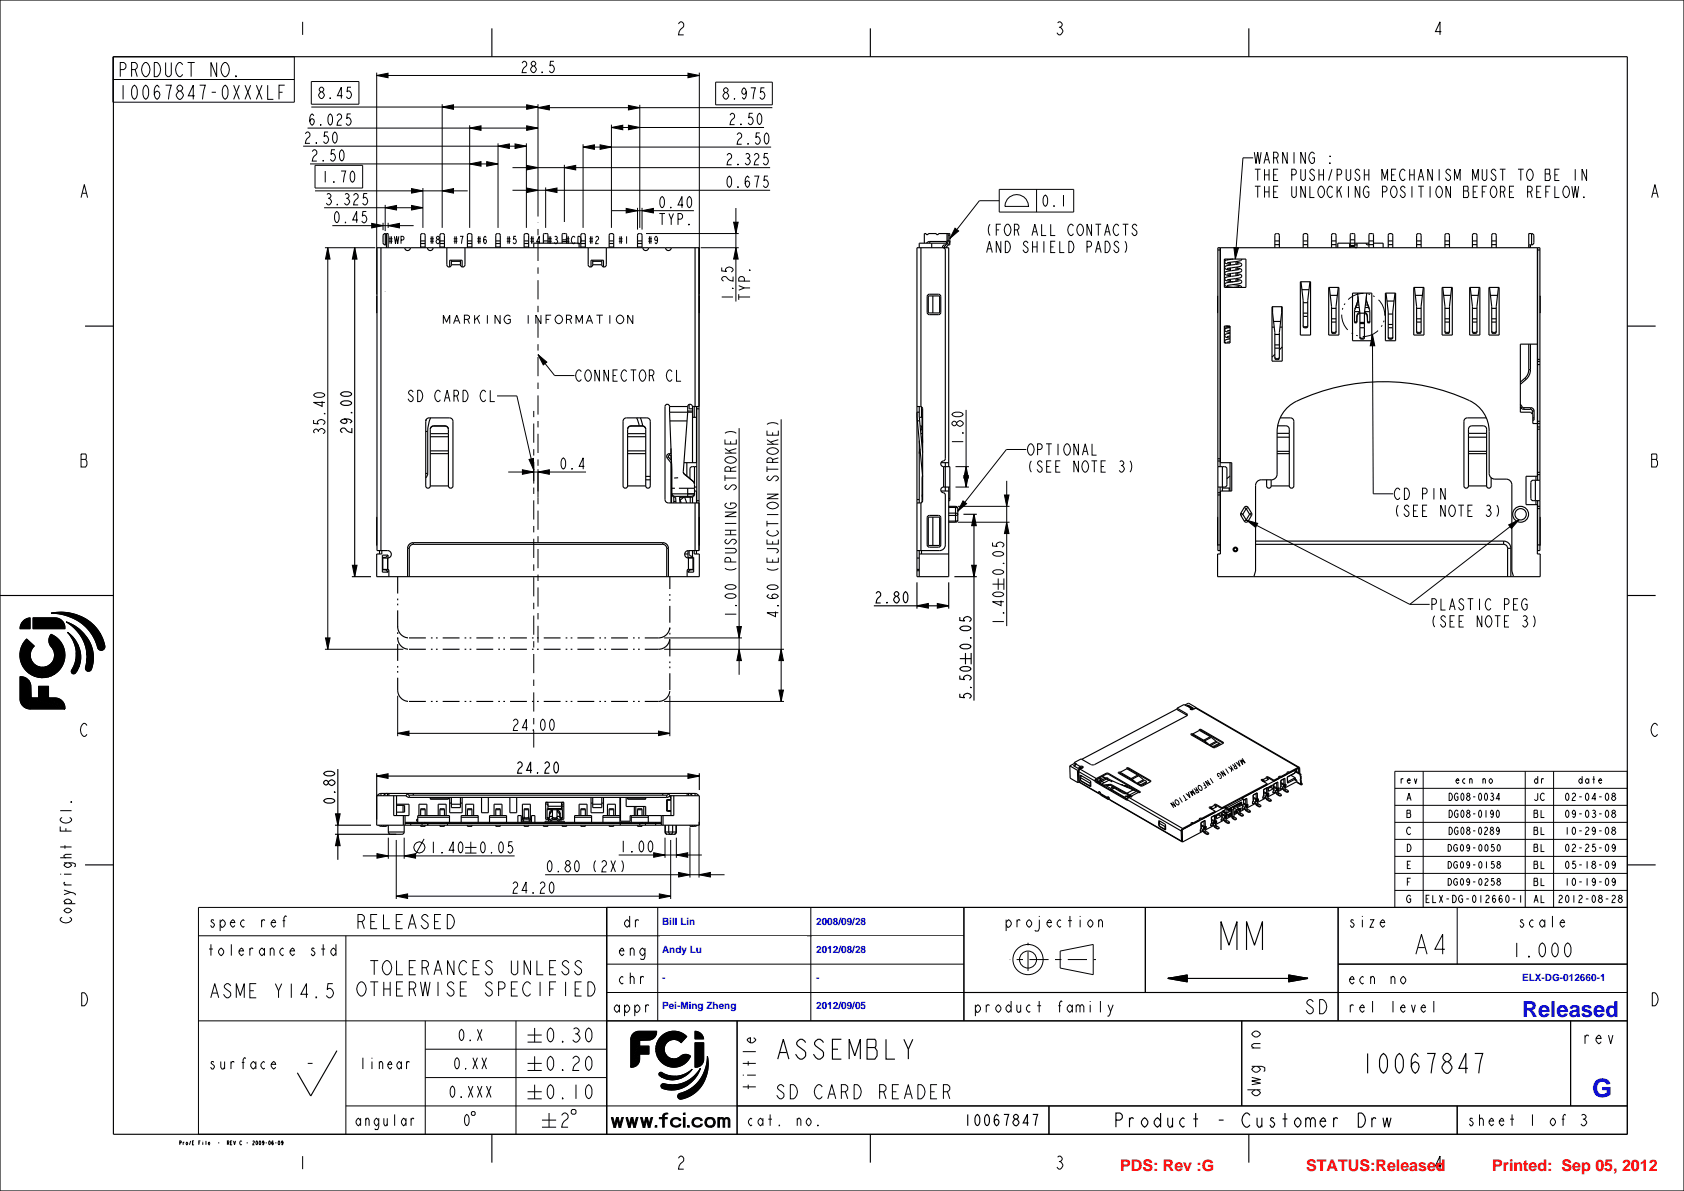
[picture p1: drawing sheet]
<svg xmlns="http://www.w3.org/2000/svg" width="297mm" height="210mm" viewBox="0 0 297 210" stroke-linecap="round" stroke-linejoin="round" font-family="sans-serif">
<defs><g id="words">
<text font-size="4.6" fill="#00f" x="280.8" y="193.4">G</text>
<text font-size="3.9" fill="#00f" x="268.5" y="179.3">Released</text>
<g font-size="2.8" fill="#f00">
<text x="197.6" y="206.5">PDS: Rev :G</text>
<text x="230.4" y="206.5">STATUS:Released</text>
<text x="263.2" y="206.5">Printed: Sep 05, 2012</text>
</g>
<g font-size="1.8" fill="#00f">
<text x="116.8" y="163.1">Bill Lin</text>
<text x="143.9" y="163.1">2008/09/28</text>
<text x="116.8" y="173">-</text>
<text x="116.8" y="168">Andy Lu</text>
<text x="143.9" y="173">-</text>
<text x="143.9" y="168">2012/08/28</text>
<text x="268.5" y="173">ELX-DG-012660-1</text>
<text x="116.8" y="177.9">Pei-Ming Zheng</text>
<text x="143.9" y="177.9">2012/09/05</text>
</g>
</g></defs>
<g fill="none" stroke="#000" stroke-width=".18">
<path d="M53.4 3.9v2.2M119.7 4.2l.3-.3h.2l.4 .3a.89 .89 0 0 1-.6 1l-.3 .9h.9M186.5 4l.3-.1a.53 .53 0 0 1 .5 .5l-.3 .4a.69 .69 0 0 1 .4 .8 .69 .69 0 0 1-.6 .5l-.4-.3M186.8 4.8h.2M254.2 5.6h-1l.8-1.7v2.2M14.3 34.8l.6-2.3 .5 2.3M14.5 34.1h.7M176.2 35.4h-3.5l-5.2 6.7M176.2 33.4h13.2v4h-13.2zM177.6 35.1a2.08 2.08 0 0 1 2.4-.7 2.08 2.08 0 0 1 1.4 2h-4.2l.1-.6zM182.8 33.4v4M184.2 34.6l.2-.2a1.35 1.35 0 0 1 0 2 1.41 1.41 0 0 1-.2-1.8z"/>
<path d="M185.9 36.2l.1 .2zM187.6 34.4v2M291.3 34.8l.6-2.3 .5 2.3M291.5 34.1h.7M57.3 43.7h8.9M57.8 43.7l.4 2h-.8zM57.8 43.7v70.8M168.4 40.2l.7 .5-1.6 1.4zM242.1 59l.4 2h-.8zM242.1 59l.1 28.1h3.5M55.3 74.1v.6l.8 .1-.1-.2a.67 .67 0 0 1 .6-.6 .67 .67 0 0 1 .7 .6l-.3 .3M55.5 76.4l-.2-.2a.46 .46 0 0 1 .5-.5l.3 .3a.6 .6 0 0 1 .7-.4 .6 .6 0 0 1 .5 .6l-.3 .3"/>
<path d="M55.5 69.5a1.41 1.41 0 0 1 1.8 .2 1.35 1.35 0 0 1-2 0zM56.1 76v.2M56.8 70.8v.9l-1.5-.7h2M57.1 73l.2-.1zM14.3 80h.8l.1 .2-.1 .8 .2 .4v.6l-.2 .3h-.8zM14.3 81h.8M219.9 91.7l1.9 .6-.4 .7zM219.9 91.7l28.7 14.9M246.6 89.1a1.78 1.78 0 0 0 0 2M246.9 86.4l-.3-.3a1.06 1.06 0 0 0-.7 1 1.06 1.06 0 0 0 .7 1l.3-.4M247.7 86.1a.68 .68 0 0 1 .8 .5 1.24 1.24 0 0 1-.4 1.5h-.4zM248.5 89.4l-.3-.3a.46 .46 0 0 0-.5 .5l.3 .3a.59 .59 0 0 1 .5 .6 .59 .59 0 0 1-.5 .6l-.4-.5"/>
<path d="M249.3 90.1h.5M250.1 89.1h-.8v2h.8M250.9 87.1h.5l.3-.4v-.3l-.3-.3h-.5v2M250.9 90.1h.5M251.7 89.1h-.8v2h.8M252.9 86.1v2M254.9 86.1v2l-.8-2v2M254.9 89.1v2l-.8-2v2M255.8 89.2l.2-.1a1.06 1.06 0 0 1 .7 1 1.06 1.06 0 0 1-.7 1l-.2-.2a1.31 1.31 0 0 1 0-1.7zM257.2 89.1h1M257.7 89.1v2M258.9 90.1h.5"/>
<path d="M259.7 89.1h-.8v2h.8M262.2 89.2l.2-.1a.46 .46 0 0 1 .5 .5l-.3 .3a.6 .6 0 0 1 .4 .7 .6 .6 0 0 1-.6 .5l-.3-.4M262.4 89.9h.2M264 89.1a1.78 1.78 0 0 1 0 2M266.1 92.5l1.8-.9-1.3 1.6zM267.9 91.6l-19.3 15M291.3 80h.8l.1 .2-.1 .8 .2 .4v.6l-.2 .3h-.8zM291.3 81h.8M3.5 119.3a1.77 1.77 0 0 1 1.6 .7l.2 5a1.76 1.76 0 0 1-1.8-1.8zM3.5 119.3a1.76 1.76 0 0 1 1.9 1.8v2h1.4v-2.1h1.8v2.1a2.42 2.42 0 0 1 2.6 .8l.3 1.1h-6.2a1.76 1.76 0 0 1-1.8-1.8zM4 109.6l.8-.6 .5-.1v2h-1.8l.1-.5zM4.1 109.5l.5-.3 .7-.3v2h-1.8a1.91 1.91 0 0 1 .6-1.4z"/>
<path d="M4.7 112.7l1.3 1.2-.5 .8-.1 .5-.2 3.6a4 4 0 0 1-.5-6.1zM4.7 112.7l1.3 1.2a2.14 2.14 0 0 0-.1 3.1 2.14 2.14 0 0 0 3 .1 2.14 2.14 0 0 0 .2-3 1.66 1.66 0 0 1-.1-2.3 4 4 0 0 1 1.9 5.7 4 4 0 0 1-5.9 1.1 4 4 0 0 1-.3-5.9zM5.3 115.6v3.2M5.3 115.6l-.1 3.2zM5.4 115.9l.3 .8 .5 2.6-1-.5zM5.7 116.7l.7 .6 .4 2.1-.6-.1zM5.8 108.9h3.9a1.75 1.75 0 0 1 1.8 2h-5.7zM6.4 117.3l.5 .3 .5 1.9-.6-.1zM6.9 117.6l.6 .1 .4 1.8h-.5zM7.5 117.7l.6-.1 .4 1.7-.6 .2zM8.1 117.6l.6-.3 .4 1.9-.6 .1zM8.7 117.3l.4-.4 .5 2-.5 .3z"/>
<path d="M9 108.1a8.2 8.2 0 0 1 8.6 3.5l.3 3.1-.5-.2a8.4 8.4 0 0 0-8.4-6.4zM9 108.1a7.9 7.9 0 0 1 9.5 5.8 .65 .65 0 0 1-.5 .8 .65 .65 0 0 1-.8-.5 8.3 8.3 0 0 0-8.2-6.1zM9 111.8a4 4 0 0 1 .6 7.1v-3.1a3.7 3.7 0 0 0-.9-2.3 1.66 1.66 0 0 1 .3-1.7zM9.6 115.8v3.1l-.5-2zM11.7 109.7a7.2 7.2 0 0 1 3.7 2.8l-.1 3a7.3 7.3 0 0 0-3.6-5.8zM11.7 109.7a6.9 6.9 0 0 1 4.6 7.5l-.2 .8a.55 .55 0 0 1-.7 .3 .55 .55 0 0 1-.3-.6 7.1 7.1 0 0 0-3.4-8zM11.9 111.5a5.4 5.4 0 0 1 1.8 2.2l.2 3.9-.4 .7v-3.3a5.8 5.8 0 0 0-1.6-3.5zM11.9 111.5a5 5 0 0 1 1.2 7.3 .42 .42 0 0 1-.4-.1 .42 .42 0 0 1-.1-.5 5.5 5.5 0 0 0-.7-6.7zM13.4 116.3l.1 2-.2 .4a.42 .42 0 0 1-.6 0 .42 .42 0 0 1-.1-.5l.4-.8zM13.5 115v3.3l-.1-2zM13.7 113.7a4.8 4.8 0 0 1 .2 3.9zM15.3 116.1l.1 2.2-.2-.2-.1-.3z"/>
<path d="M15.4 112.5a5.6 5.6 0 0 1 .6 5.7l-.6 .1zM17.6 111.6l.6 1.2 .3 1.1-.1 .5-.5 .3zM57.3 114.5h13.8M57.4 112.5h.8l-.4 2zM248.6 106.6h3.5M252.5 106.6h.5l.3-.4v-.3l-.3-.3h-.5v2M253 108.6a1.78 1.78 0 0 0 0 2M254.1 105.6v2h.8M254.9 108.9l-.3-.3a.46 .46 0 0 0-.5 .5l.3 .3a.59 .59 0 0 1 .5 .6 .59 .59 0 0 1-.5 .6l-.4-.5M255.6 107.6l.5-2 .5 2M255.7 109.6h.5M255.8 106.9h.6"/>
<path d="M256.5 108.6h-.8v2h.8M257.3 109.6h.5M258.1 105.9l-.3-.3a.46 .46 0 0 0-.5 .5l.3 .3a.59 .59 0 0 1 .5 .6 .59 .59 0 0 1-.5 .6l-.4-.5M258.1 108.6h-.8v2h.8M258.8 105.6h1M259.3 105.6v2M260.9 105.6v2M261.3 108.6v2l-.8-2v2M262.2 108.7l.2-.1a1.06 1.06 0 0 1 .7 1 1.06 1.06 0 0 1-.7 1l-.2-.2a1.31 1.31 0 0 1 0-1.7zM262.9 105.9l-.3-.3a1.06 1.06 0 0 0-.7 1 1.06 1.06 0 0 0 .7 1l.3-.4M263.6 108.6h1M264.1 108.6v2"/>
<path d="M265.3 106.6h.5l.3-.4v-.3l-.3-.3h-.5v2M265.3 109.6h.5M266.1 108.6h-.8v2h.8M266.9 106.6h.5M267.7 105.6h-.8v2h.8M268.6 108.7l.2-.1a.46 .46 0 0 1 .5 .5l-.3 .3a.6 .6 0 0 1 .4 .7 .6 .6 0 0 1-.6 .5l-.3-.4M268.8 109.4h.2M269.3 105.9l-.3-.3a1.06 1.06 0 0 0-.7 1 1.06 1.06 0 0 0 .7 1l.3-.4v-.6h-.4M270.4 108.6a1.78 1.78 0 0 1 0 2M5.1 120l.3 .5v2.6l6.1 1.9h-6.2zM5.4 120.5v2.6zM6.8 121h1.8v2.1l2.9 1.9-6.1-1.9h1.4z"/>
<path d="M8.6 123.1h1.1a1.77 1.77 0 0 1 1.8 1.9zM15.3 127.9l-.3-.4a1.2 1.2 0 0 0-.6 2l.4 .3h.2l.3-.3M246 139h41M247.1 137.3v.9M247.5 137.4l-.2-.1-.2 .2M248.2 137.6h.5l-.2-.3-.3 .3v.2l.3 .4 .2-.3M249.5 137.3l.2 .9 .2-.9M251 136v24M255.6 139.9a.65 .65 0 0 1 .6 .6 .65 .65 0 0 1-.6 .7zM256.8 137.6h.5l-.2-.3-.3 .3v.2l.3 .4 .2-.3M257.8 140l.1-.1a.88 .88 0 0 1 0 1.3 .92 .92 0 0 1-.1-1.2zM258.4 137.4l-.2-.1-.2 .3 .1 .4 .1 .2 .2-.2"/>
<path d="M259.2 137.5l.3-.2 .1 .2v.7M259.2 137.3v.9M260.9 140l.1-.1a.88 .88 0 0 1 0 1.3 .92 .92 0 0 1-.1-1.2zM261.5 137.5l.3-.2 .2 .2v.7M261.5 137.3v.9M261.9 140l.2-.1a.88 .88 0 0 1 0 1.3 .92 .92 0 0 1-.2-1.2zM262.8 137.4l.1-.1 .3 .3v.2l-.3 .4-.3-.4zM262.9 140l.2-.1 .2 .1 .1 .2-.2 .2a.35 .35 0 0 1 .2 .5 .35 .35 0 0 1-.5 .1v-.1M269 136v24M271.2 137.6l-.3-.3-.3 .3v.2l.3 .4 .3-.4M271.2 139.9v1l-.2 .3-.4-.3M271.2 136.9v1.3"/>
<path d="M271.9 137.3v.9M272.2 137.4l-.2-.1-.1 .2M274 136v24M276.3 140l.1-.1 .2 .1a.85 .85 0 0 1-.2 1.2l-.1-.2a.94 .94 0 0 1 0-1zM279 137.6l-.3-.3-.2 .3v.2l.2 .4 .3-.4M279 136.9v1.3M279.8 140l.1-.1 .2 .1a.85 .85 0 0 1-.2 1.2l-.1-.2a.94 .94 0 0 1 0-1zM280.2 137.6l-.3-.3-.3 .3v.2l.3 .4 .3-.4M280.2 137.3v.9M280.9 137.4h.4M281.1 136.9v1.3M282 137.6h.5l-.2-.3-.3 .3v.2l.3 .4 .2-.3"/>
<path d="M283.3 140l.1-.1 .2 .1a.85 .85 0 0 1-.2 1.2l-.1-.2a.94 .94 0 0 1 0-1zM292.3 127.9l-.3-.4a1.2 1.2 0 0 0-.6 2l.4 .3h.2l.3-.3M10.6 145.7v.8h2M10.6 154.1h.2M10.6 151.2h2M10.6 149.3h2M10.6 142.9h2M11 144.1l-.4 .3a1.06 1.06 0 0 0 1 .7 1.06 1.06 0 0 0 1-.7l-.3-.3M11.3 157.7l1.2-.4 .5 .1 .3 .2v.2M11.3 152.1l1.8 .1 .2 .1v.4l-.2 .1M11.3 159.3h2M11.3 156.9l1.2 .4"/>
<path d="M11.3 156h1.3M11.3 154.1h1.3M11.5 155.5l-.2 .1v.2l.3 .2M11.5 149v.6M11.6 146v.5M11.8 159.3l-.5-.4a.7 .7 0 0 1 .7-.4 .7 .7 0 0 1 .6 .6l-.5 .2M11.8 152.1l-.5 .4a.74 .74 0 0 0 .7 .5 .74 .74 0 0 0 .6-.5l-.5-.4M12.5 141.4l.1-.1zM12.6 150.6h-1l-.3 .2v.2l.3 .2M96.1 154.2h31.7M96.7 151.9l.2-.2a1.35 1.35 0 0 1 0 2 1.41 1.41 0 0 1-.2-1.8zM98.4 153.6l.1 .1z"/>
<path d="M99.8 152.7l.2-.1a.58 .58 0 0 1 .7 .6 .58 .58 0 0 1-.7 .5l-.2-.1a.52 .52 0 0 1 0-.9zM100 152.6l-.3-.4a.46 .46 0 0 1 .5-.5l.3 .4-.3 .5M101.5 151.9l.2-.2a1.35 1.35 0 0 1 0 2 1.41 1.41 0 0 1-.2-1.8zM105 151.7a1.78 1.78 0 0 0 0 2M106.1 152.1l.3-.4h.2l.3 .4a.77 .77 0 0 1-.5 .8l-.3 .8h.8M107.7 151.7l.8 2M108.5 151.7l-.8 2M109.6 151.7a1.78 1.78 0 0 1 0 2M119.7 153.8l2 .4-2 .4zM121.7 145.9v8.8M123.3 154.2l2-.4v.8zM123.3 144.9v9.8"/>
<path d="M246 142h41M246 145h41M246 148h41M246 151h41M246 154h41M246 157h41M248.1 141.2l.4-1.3 .4 1.3M248.1 142.9h.5l.1 .1-.1 .4 .2 .5-.2 .3h-.5zM248.1 143.4h.5M248.2 148.8a.65 .65 0 0 1 .7 .7 .65 .65 0 0 1-.7 .6zM248.2 152.5h.4M248.2 155.5h.4"/>
<path d="M248.3 140.7h.4M248.8 146.1l-.2-.3a.67 .67 0 0 0-.5 .7 .67 .67 0 0 0 .5 .7l.2-.3M248.8 151.8h-.6v1.3h.6M248.8 154.8h-.6v1.3M248.8 158.1l-.2-.3a.67 .67 0 0 0-.5 .7 .67 .67 0 0 0 .5 .6l.2-.2v-.4h-.3M251.5 158.5h.4M252.1 157.8h-.6v1.3h.6M252.7 157.8v1.3h.6M253.9 157.8l.5 1.3M254.4 157.8l-.5 1.3M255.1 158.5h.4M255.4 148.9a.6 .6 0 0 1 .6 .6 .6 .6 0 0 1-.6 .6z"/>
<path d="M255.4 151.9a.6 .6 0 0 1 .6 .6 .6 .6 0 0 1-.6 .6zM255.4 154.9a.6 .6 0 0 1 .6 .6 .6 .6 0 0 1-.6 .6zM255.6 142.9a.65 .65 0 0 1 .6 .6 .65 .65 0 0 1-.6 .7zM255.6 145.8a.65 .65 0 0 1 .6 .7 .65 .65 0 0 1-.6 .7zM256.2 157.8a.65 .65 0 0 1 .7 .7 .65 .65 0 0 1-.7 .6zM257 149.1l-.2-.2a.62 .62 0 0 0-.4 .6 .62 .62 0 0 0 .4 .6l.2-.2v-.4h-.2M257 152.1l-.2-.2a.62 .62 0 0 0-.4 .6 .62 .62 0 0 0 .4 .6l.2-.2v-.4h-.2M257 155.1l-.2-.2a.62 .62 0 0 0-.4 .6 .62 .62 0 0 0 .4 .6l.2-.2v-.4h-.2M257.1 140.1l-.2-.2a.69 .69 0 0 0-.4 .6 .69 .69 0 0 0 .4 .7l.2-.3v-.4h-.2M257.1 143.1l-.2-.2a.69 .69 0 0 0-.4 .6 .69 .69 0 0 0 .4 .7l.2-.3v-.4h-.2M257.1 146.1l-.2-.3a.69 .69 0 0 0-.4 .7 .69 .69 0 0 0 .4 .7l.2-.3v-.4h-.2M257.7 149l.1-.1 .3 .4-.1 .6-.2 .2-.2-.4z"/>
<path d="M257.7 152l.1-.1 .3 .4-.1 .6-.2 .2-.2-.4zM257.7 155l.1-.1 .2 .1 .1 .3-.1 .6-.2 .2-.2-.4zM257.8 143l.1-.1a.88 .88 0 0 1 0 1.3 .92 .92 0 0 1-.1-1.2zM257.8 146l.1-.2a.88 .88 0 0 1 0 1.4 .92 .92 0 0 1-.1-1.2zM258 158.1l-.3-.3a.67 .67 0 0 0-.5 .7 .67 .67 0 0 0 .5 .6l.3-.2v-.4h-.3M258.6 158.5h.4M258.8 140.5a.32 .32 0 0 1 .4 .1 .32 .32 0 0 1-.2 .5 .32 .32 0 0 1-.4-.4zM258.8 143.5a.32 .32 0 0 1 .4 .1 .32 .32 0 0 1-.2 .5 .32 .32 0 0 1-.4-.4zM258.8 146.5a.32 .32 0 0 1 .4 .1 .32 .32 0 0 1-.2 .5 .32 .32 0 0 1-.4-.4zM258.9 140.4l-.2-.2 .2-.3 .3 .2-.2 .3M258.9 143.4l-.2-.2 .2-.3 .3 .2-.2 .3M258.9 146.4l-.2-.2 .2-.4 .3 .3-.2 .3"/>
<path d="M259.2 149.3l-.3 .3-.2-.1a.45 .45 0 0 1 .2-.6l.3 .4v.4l-.3 .4-.2-.2M259.2 152.3l-.3 .3-.2-.1a.45 .45 0 0 1 .2-.6l.3 .4v.4l-.3 .4-.2-.2M259.2 155.3l-.3 .3-.2-.1a.45 .45 0 0 1 .2-.6l.3 .4v.4l-.3 .4-.2-.2M259.8 149.5h.4M259.8 152.5h.4M259.8 155.5h.4M259.8 140.5h.4M259.8 143.5h.4M259.8 146.5h.4M259.9 158l.1-.2 .1 .2a.85 .85 0 0 1-.1 1.1l-.1-.1a.94 .94 0 0 1 0-1zM260.9 143l.1-.1a.88 .88 0 0 1 0 1.3 .92 .92 0 0 1-.1-1.2zM260.9 146l.1-.2a.88 .88 0 0 1 0 1.4 .92 .92 0 0 1-.1-1.2z"/>
<path d="M260.9 149l.2-.1 .3 .4v.4l-.3 .4-.3-.4zM260.9 152l.2-.1 .3 .4v.4l-.3 .4-.3-.4zM260.9 155l.2-.1 .1 .1 .2 .3v.4l-.3 .4-.3-.4zM261.2 157.8v1.3M261.8 146.1l.2-.3 .3 .3v.2l-.4 .5-.1 .4h.5M261.9 155.1l.2-.2 .3 .2v.2l-.3 .3-.2 .5h.5M262 149l.2-.1 .2 .4v.6l-.2 .2-.3-.4zM262 158.1l.3-.3 .3 .3v.2l-.5 .5-.1 .3h.6M262.1 142.9v1.3M262.2 151.9v1.2M262.9 146.5a.32 .32 0 0 1 .5 .1 .32 .32 0 0 1-.3 .5 .32 .32 0 0 1-.3-.4zM263.1 146.4l-.2-.2 .2-.4 .3 .3-.2 .3"/>
<path d="M263.1 140.4h.1M263.4 143.3l-.3 .3-.2-.1v-.4l.2-.2a.88 .88 0 0 1 0 1.3l-.2-.3M263.5 148.9h-.4l-.1 .5 .2-.1a.37 .37 0 0 1 .4 .4 .37 .37 0 0 1-.6 .3v-.1M263.5 151.9h-.4l-.1 .5 .2-.1a.37 .37 0 0 1 .4 .4 .37 .37 0 0 1-.6 .3v-.1M263.5 154.9h-.4l-.1 .5 .2-.1a.37 .37 0 0 1 .4 .4 .37 .37 0 0 1-.6 .3v-.1M263.7 158.1l-.2-.3-.1 .2a.85 .85 0 0 0 .1 1.1 .41 .41 0 0 0 .3-.3 .41 .41 0 0 0-.3-.4l-.2 .1-.1 .2M264 143l.2-.1a.88 .88 0 0 1 0 1.3 .92 .92 0 0 1-.2-1.2zM264.2 149l.1-.1 .3 .4-.1 .6-.2 .2-.3-.4zM264.3 152.4l-.3-.2 .3-.3 .3 .2-.2 .3M264.3 155.4l-.3-.2 .3-.3 .3 .2-.2 .3M264.4 146.3l-.2 .3-.2-.1v-.4l.2-.3a.88 .88 0 0 1 0 1.4l-.2-.3M264.5 140.8h-.6l.5-.9v1.3"/>
<path d="M264.9 158.1l-.2-.3-.2 .2a.85 .85 0 0 0 .2 1.1 .41 .41 0 0 0 .2-.3 .41 .41 0 0 0-.2-.4l-.2 .1-.1 .2M265.7 158l.2-.2 .1 .2a.85 .85 0 0 1-.1 1.1l-.2-.1a.94 .94 0 0 1 0-1zM266.8 158.5h.4M268.2 157.8v1.3M270.5 142.9h.6v.1v.4l.1 .5-.1 .3h-.6zM270.5 145.8h.6v.2v.4l.1 .5-.1 .3h-.6zM270.5 148.8h.6v.2v.4l.1 .5-.1 .2h-.6zM270.5 151.8h.6v.2v.4l.1 .5-.1 .2h-.6zM270.5 154.8h.6v.2v.4l.1 .5-.1 .2h-.6zM270.5 159.1l.4-1.3 .4 1.3M270.5 143.4h.6M270.5 146.4h.6"/>
<path d="M270.5 149.4h.6M270.5 152.4h.6M270.5 155.4h.6M270.7 158.7h.4M271.8 142.9v1.3h.6M271.8 145.8v1.4h.6M271.8 148.8v1.3h.6M271.8 151.8v1.3h.6M271.8 154.8v1.3h.6M271.8 157.8v1.3h.6M272.4 140.1l-.2-.2a.67 .67 0 0 0-.6 .6 .67 .67 0 0 0 .6 .7l.2-.3M274.9 158.1l.3-.3 .3 .3v.2l-.3 .3-.3 .5h.6"/>
<path d="M276.3 143l.1-.1 .2 .1a.85 .85 0 0 1-.2 1.2l-.1-.2a.94 .94 0 0 1 0-1zM276.3 149l.1-.2 .2 .2a.85 .85 0 0 1-.2 1.1l-.1-.1a.94 .94 0 0 1 0-1zM276.3 152l.1-.2 .2 .2a.85 .85 0 0 1-.2 1.1l-.1-.1a.94 .94 0 0 1 0-1zM276.3 158l.1-.2 .2 .2a.85 .85 0 0 1-.2 1.1l-.1-.1a.94 .94 0 0 1 0-1zM276.4 145.8v1.4M276.4 154.8v1.3M277.3 140.1l.2-.2 .4 .2v.2l-.4 .3-.2 .6h.6M277.3 149.1l.2-.3 .4 .3v.2l-.4 .3-.2 .5h.6M277.4 146l.2-.2 .1 .2a.85 .85 0 0 1-.1 1.2l-.2-.2a.94 .94 0 0 1 0-1zM277.4 155l.2-.2 .1 .2a.85 .85 0 0 1-.1 1.1l-.2-.1a.94 .94 0 0 1 0-1zM277.6 157.8v1.3M277.9 143.3l-.1 .2-.2 .1-.2-.1a.48 .48 0 0 1 .2-.6l.1 .1a.85 .85 0 0 1-.1 1.2l-.2-.3"/>
<path d="M277.9 151.8h-.5v.6l.1-.1a.4 .4 0 0 1 .4 .5 .4 .4 0 0 1-.5 .2l-.1-.1M278.5 158.1l.2-.3 .3 .3v.2l-.5 .5v.3h.5M278.5 140.5h.5M278.5 143.5h.5M278.5 146.5h.5M278.5 149.5h.5M278.5 152.5h.5M278.5 155.5h.5M279.6 146.1l.2-.3 .4 .3v.2l-.5 .5-.1 .4h.6M279.6 149.1l.2-.3 .4 .3v.2l-.5 .5-.1 .3h.6M279.7 158.5h.4M279.8 143l.1-.1 .2 .1a.85 .85 0 0 1-.2 1.2l-.1-.2a.94 .94 0 0 1 0-1z"/>
<path d="M279.9 151.8v1.3M279.9 154.8v1.3M280.9 143l.3-.1 .2 .2-.2 .3a.35 .35 0 0 1 .2 .5 .35 .35 0 0 1-.6 0M280.9 158l.2-.2 .1 .2a.85 .85 0 0 1-.1 1.1l-.2-.1a.94 .94 0 0 1 0-1zM281 152.4l-.2-.2 .2-.4 .4 .3-.2 .3M281 143.4h.2M281.4 146.3l-.1 .2-.2 .1-.2-.1a.48 .48 0 0 1 .2-.7l.1 .2a.85 .85 0 0 1-.1 1.2l-.2-.3M281.4 148.8h-.5v.6l.1-.1a.4 .4 0 0 1 .4 .5 .4 .4 0 0 1-.5 .2l-.1-.1M281.4 155.3l-.1 .2-.2 .1-.2-.1a.48 .48 0 0 1 .2-.7l.1 .2a.85 .85 0 0 1-.1 1.1l-.2-.2M281.5 140.8h-.7l.5-.9v1.3M282 140.5h.5M282 143.5h.5"/>
<path d="M282 146.5h.5M282 149.5h.5M282 152.5h.5M282 155.5h.5M282.2 158.4l-.2-.2 .2-.4 .3 .3-.2 .3M283.2 158.5h.4M283.3 143l.1-.1 .2 .1a.85 .85 0 0 1-.2 1.2l-.1-.2a.94 .94 0 0 1 0-1zM283.3 146l.1-.2 .2 .2a.85 .85 0 0 1-.2 1.2l-.1-.2a.94 .94 0 0 1 0-1zM283.3 149l.1-.2 .2 .2a.85 .85 0 0 1-.2 1.1l-.1-.1a.94 .94 0 0 1 0-1zM283.3 152l.1-.2 .2 .2a.85 .85 0 0 1-.2 1.1l-.1-.1a.94 .94 0 0 1 0-1zM283.3 155l.1-.2 .2 .2a.85 .85 0 0 1-.2 1.1l-.1-.1a.94 .94 0 0 1 0-1zM284.3 158.1l.2-.3 .4 .3v.2l-.5 .5-.1 .3h.6"/>
<path d="M284.5 140.4l-.2-.2 .2-.3 .4 .2-.2 .3M284.5 143.4l-.2-.2 .2-.3 .4 .2-.2 .3M284.5 146.4l-.2-.2 .2-.4 .4 .3-.2 .3M284.9 149.3l-.1 .2-.2 .1-.2-.1a.48 .48 0 0 1 .2-.7l.1 .2a.85 .85 0 0 1-.1 1.1l-.2-.2M284.9 152.3l-.1 .2-.2 .1-.2-.1a.48 .48 0 0 1 .2-.7l.1 .2a.85 .85 0 0 1-.1 1.1l-.2-.2M284.9 155.3l-.1 .2-.2 .1-.2-.1a.48 .48 0 0 1 .2-.7l.1 .2a.85 .85 0 0 1-.1 1.1l-.2-.2M285.7 158.4l-.2-.2 .2-.4 .4 .3-.3 .3M11 161.7l-.4 .3a1.06 1.06 0 0 0 1 .7 1.06 1.06 0 0 0 1-.7l-.3-.3M11.5 160.3a.72 .72 0 0 1 1.1 .2 .74 .74 0 0 1-.6 .5 .74 .74 0 0 1-.7-.5zM14.4 175a.79 .79 0 0 1 .9 .6 1.43 1.43 0 0 1-.4 1.7h-.5zM35 165h135M36.9 167.3h.6"/>
<path d="M37.2 175.9l.7-2.5 .7 2.5M37.2 166.5v2M37.5 175.1h.8M37.7 162.3l-.1-.1h-.2l-.1 .3a.59 .59 0 0 1 .4 .8l-.1 .2h-.2l-.3-.3M38.8 167.3l.2-.1 .5 .5v.3l-.5 .5-.4-.5v-.3zM38.8 162.7l.5-.5 .4 .5a.69 .69 0 0 1-.6 .8l-.3-.5M38.8 162.2v2M40.6 162.7h.8l-.1-.4-.2-.1-.5 .5v.3l.5 .5 .3-.3M40.7 173.9l-.4-.5a.6 .6 0 0 0-.7 .7l.4 .4a.85 .85 0 0 1 .5 1.2l-.2 .2a.9 .9 0 0 1-.9-.6M40.8 166.5v2M41.7 175.9v-2.5l.7 2.1 .7-2.1v2.5M42.1 167.7h.8l-.1-.4-.2-.1-.5 .5v.3l.5 .5 .3-.3"/>
<path d="M43.1 162.3l-.2-.1-.5 .5v.3l.3 .3 .2 .2 .2-.2M44.1 174.7h.7M44.1 167.2v1.3M44.6 167.3l-.1-.1h-.2l-.2 .3M45.2 173.4h-1.1v2.5h1.1M46.1 162.2v1.3M46.6 167.7l-.4-.5-.5 .5v.3l.5 .5 .4-.5M46.6 167.2v1.3M46.7 162.3l-.1-.1h-.2l-.3 .3M47.7 167.5l.2-.3h.2l.2 .3v1M47.7 167.2v1.3M47.8 162.7h.8l-.1-.4-.2-.1-.5 .5v.3l.5 .5 .3-.3"/>
<path d="M48.6 173.4l.5 1.3v1.2M49.7 173.4l-.6 1.3M49.8 162.3h.5M50 167.3l-.2-.1-.4 .5v.3l.2 .3 .2 .2 .2-.2M50.5 161.7l-.2-.2-.2 .3v1.7M51.1 167.7h.8l-.1-.4-.2-.1-.5 .5v.3l.5 .5 .3-.3M51.4 173.4v2.5M54.3 175.3h-1.2l.9-1.9v2.5M55.4 167.3l-.1-.1h-.2l-.1 .3a.59 .59 0 0 1 .4 .8l-.1 .2h-.2l-.2-.3M55.7 175.7l.2 .2h-.2zM56.7 167.3h.6M57 166.5v2"/>
<path d="M58.7 173.4h-.9l-.1 1.1 .3-.2a.83 .83 0 0 1 .8 .8 .83 .83 0 0 1-.8 .8l-.4-.4M59.3 167.7l-.5-.5-.4 .5v.3l.4 .5 .5-.5M59.3 166.5v2M61 165v35M63.1 162.5h.7l.5-.4v-.4l-.5-.5h-.7v2.6M63.3 173.3l.3-.2a1.28 1.28 0 0 1 .7 2.1l-.4 .4a1.28 1.28 0 0 1-.7-2.1zM63.8 162.5l.5 1.3M65.3 169.4h1.4M65.3 173.1h1.4M65.4 162.5h.7M66 169.4v2.5M66 173.1v2.5"/>
<path d="M66.5 161.2h-1.1v2.6h1.1M67.6 161.2v2.6h1.2M67.7 173.1v2.5M67.7 174.4h1.1M67.8 169.6l.3-.2a1.28 1.28 0 0 1 .7 2.1l-.4 .4a1.28 1.28 0 0 1-.7-2.1zM68.8 173.1v2.5M69.9 162.5h.7M69.9 169.4v2.5h1.2M69.9 174.4h.7M71 161.2h-1.1v2.6h1.1M71.1 173.1h-1.2v2.5h1.2M72 163.8l.7-2.6 .7 2.6"/>
<path d="M72.2 174.4h.7l.4-.4v-.5l-.4-.4h-.7v2.5M72.2 170.6h.7M72.3 162.9h.8M72.9 174.4l.4 1.2M73.3 169.4h-1.1v2.5h1.1M74.2 173.1l.4 2.5 .4-2.5 .4 2.5 .4-2.5M74.4 170.6h.7l.5-.4v-.4l-.5-.4h-.7v2.5M75.1 170.6l.5 1.3M75.5 161.7l-.4-.5a.61 .61 0 0 0-.7 .7l.4 .4a.85 .85 0 0 1 .6 1.2l-.3 .3a.9 .9 0 0 1-.9-.7M76.5 171.9l.7-2.5 .8 2.5M76.6 162.5h.7M76.8 171h.9"/>
<path d="M77.2 173.1v2.5M77.8 161.2h-1.2v2.6h1.2M78.9 161.2a.96 .96 0 0 1 1.1 .7 1.46 1.46 0 0 1-.5 1.9h-.6zM80.1 169.4v2.5l-1.2-2.5v2.5M80.1 173.5l-.5-.4a.6 .6 0 0 0-.7 .6l.5 .5a.85 .85 0 0 1 .5 1.2l-.3 .2a.9 .9 0 0 1-.8-.6M81.2 174.4h.7M82.3 169.8l-.4-.4a1.28 1.28 0 0 0-.7 2.1l.4 .4h.3l.4-.4M82.3 173.1h-1.1v2.5h1.1M83.4 170.6h.7M84.6 169.4h-1.2v2.5h1.2M86.8 169.8l-.4-.4a.6 .6 0 0 0-.7 .6l.4 .4a.85 .85 0 0 1 .6 1.3l-.3 .2a.9 .9 0 0 1-.9-.7M86.8 173.5l-.4-.4a.6 .6 0 0 0-.7 .6l.4 .5a.85 .85 0 0 1 .6 1.2l-.3 .2a.9 .9 0 0 1-.9-.6"/>
<path d="M87.9 174.4h.7l.5-.4v-.5l-.5-.4h-.7v2.5M90.2 169.4v2.1l.4 .4h.3l.4-.4v-2.1M90.2 174.4h.7M91.3 173.1h-1.1v2.5h1.1M93.6 169.4v2.5l-1.2-2.5v2.5M93.6 173.5l-.5-.4a1.28 1.28 0 0 0-.7 2.1l.5 .4h.2l.5-.4M94.7 169.4v2.5h1.1M95.2 173.1v2.5M96.9 170.6h.7M96.9 174.4h.7M98.1 169.4h-1.2v2.5h1.2M98.1 173.1h-1.2v2.5"/>
<path d="M99.8 173.1v2.5M100.3 169.8l-.4-.4a.61 .61 0 0 0-.7 .6l.4 .4a.85 .85 0 0 1 .6 1.3l-.3 .2a.9 .9 0 0 1-.9-.7M101.4 174.4h.7M102.6 169.8l-.5-.4a.6 .6 0 0 0-.7 .6l.5 .4a.85 .85 0 0 1 .5 1.3l-.3 .2a.9 .9 0 0 1-.8-.7M102.6 173.1h-1.2v2.5h1.2M103.7 173.1a.96 .96 0 0 1 1.1 .6 1.46 1.46 0 0 1-.5 1.9h-.6zM107 160v40M107 175h180M107 170h63M109.2 177.7l-.4-.5-.4 .5v.3l.4 .5 .4-.5M109.2 167.7h.8l-.1-.4-.2-.1-.5 .5v.3l.5 .5 .3-.3M109.2 177.2v1.3"/>
<path d="M109.9 172.3l-.2-.1-.5 .5v.3l.3 .3 .2 .2 .2-.2M110.1 177.7l.5-.5 .4 .5a.69 .69 0 0 1-.6 .8l-.3-.5M110.1 177.2v2M111 162.7l-.4-.5-.5 .5v.3l.5 .5 .4-.5M111 161.5v2M111.2 172.5v-.2l.4-.1 .2 .3v1M111.2 167.5l.2-.3h.2l.2 .3v1M111.2 167.2v1.3M111.2 171.5v2M112 177.7l.4-.5 .5 .5a.69 .69 0 0 1-.7 .8l-.2-.5M112 177.2v2M112.1 162.2v1.3"/>
<path d="M112.6 162.3l-.1-.1h-.2l-.2 .3M113 172.2v1.3M113.5 172.3l-.1-.1h-.2l-.2 .3M113.8 167.7l-.5-.5-.4 .5v.3l.4 .5 .5-.5M113.8 167.2v1.5l-.2 .3-.1 .2h-.4l-.1-.2M113.9 177.2v1.3M114.4 177.3l-.1-.1h-.2l-.2 .3M116 160v20M117.9 168.5l.5-2 .6 2M117.9 163.5l.5-2 .6 2M118 177.5h.5l.4-.3v-.4l-.4-.3h-.5v2M118.1 171.7l.2-.2a1.04 1.04 0 0 1 .8 1 1.04 1.04 0 0 1-.8 1l-.2-.2a1.25 1.25 0 0 1 0-1.6z"/>
<path d="M118.1 167.8h.6M118.1 162.8h.6M119.6 178.5v-2l.5 1.7 .6-1.7v2M119.8 172.2v1l.2 .3h.2l.2-.3M119.8 167.5l.2-.3h.2l.2 .3v1M119.8 162.5l.2-.3h.2l.2 .3v1M119.8 162.2v1.3M119.8 167.2v1.3M120.4 172.2v1.3M122.2 167.7l-.4-.5a.72 .72 0 0 0-.4 .6 .72 .72 0 0 0 .4 .7l.4-.5M122.2 162.7l-.4-.5a.72 .72 0 0 0-.4 .6 .72 .72 0 0 0 .4 .7l.4-.5M122.2 161.5v2"/>
<path d="M122.2 166.5v2M123.1 176.5h.8l-.8 2h.8M123.1 171.5l.4 1v1M123.1 167.2l.4 1.1-.3 .9h-.2M123.1 162.2l.4 1.1-.3 .9h-.2M123.9 171.5l-.4 1M123.9 167.2l-.4 1.1M123.9 162.2l-.4 1.1M124.9 177.5v-.2l.2-.1h.2l.2 .3v1M124.9 176.5v2M125 172.3l.2-.1a.72 .72 0 0 1 .5 .6 .72 .72 0 0 1-.5 .7 .7 .7 0 0 1-.2-1.2zM126.5 177.7h.7l-.1-.4-.2-.1a.72 .72 0 0 0-.4 .6 .72 .72 0 0 0 .4 .7l.3-.3"/>
<path d="M126.5 166.5v2h.8M126.5 161.5v2h.8M126.6 172.2v1l.2 .3h.2l.2-.3M127.2 172.2v1.3M128.3 177.5l.2-.3h.2l.2 .3v1M128.3 172.5l.2-.3h.2l.2 .3v1M128.3 167.2v1l.2 .3h.2l.2-.3M128.3 162.2v1l.2 .3h.2l.2-.3M128.3 172.2v1.3M128.3 177.2v1.3M128.9 162.2v1.3M128.9 167.2v1.3"/>
<path d="M130.8 177.7l-.5-.5a.72 .72 0 0 0-.4 .6 .72 .72 0 0 0 .4 .7l.5-.5M130.8 177.2l-.2 1.8-.1 .2h-.4l-.1-.2M130.8 172.7l-.5-.5a.72 .72 0 0 0-.4 .6 .72 .72 0 0 0 .4 .7l.5-.5M130.8 172.2l-.2 1.8-.1 .2h-.4l-.1-.2M143 160v20M145 176.8l.3-.3h.2l.3 .3a.77 .77 0 0 1-.5 .9l-.3 .8h.8M145 171.8l.3-.3h.2l.3 .3a.77 .77 0 0 1-.5 .9l-.3 .8h.8M145 166.8l.3-.3h.2l.3 .3a.77 .77 0 0 1-.5 .9l-.3 .8h.8M145 161.8l.3-.3h.2l.3 .3a.77 .77 0 0 1-.5 .9l-.3 .8h.8M146.9 176.7l.2-.2a1.3 1.3 0 0 1 0 2 1.36 1.36 0 0 1-.2-1.8zM146.9 171.7l.2-.2a1.3 1.3 0 0 1 0 2 1.36 1.36 0 0 1-.2-1.8zM146.9 166.7l.2-.2a1.3 1.3 0 0 1 0 2 1.36 1.36 0 0 1-.2-1.8z"/>
<path d="M146.9 161.7l.2-.2a1.3 1.3 0 0 1 0 2 1.36 1.36 0 0 1-.2-1.8zM148.8 161.5v2M148.8 166.5v2M148.8 171.5v2M148.8 176.5v2M150.1 176.8l.3-.3h.2l.4 .3a.77 .77 0 0 1-.6 .9l-.3 .8h.9M150.1 171.8l.3-.3h.2l.4 .3a.77 .77 0 0 1-.6 .9l-.3 .8h.9M150.1 166.8l.3-.3h.2l.4 .3a.77 .77 0 0 1-.6 .9l-.3 .8h.9M150.1 161.8l.3-.3h.2l.4 .3a.77 .77 0 0 1-.6 .9l-.3 .8h.9M151.9 162.5h.6M151.9 177.5h.6M151.9 172.5h.6"/>
<path d="M151.9 167.5h.6M153.7 176.7l.2-.2a1.3 1.3 0 0 1 0 2 1.36 1.36 0 0 1-.2-1.8zM153.7 171.7l.2-.2a1.3 1.3 0 0 1 0 2 1.36 1.36 0 0 1-.2-1.8zM153.7 166.7l.2-.2a1.3 1.3 0 0 1 0 2 1.36 1.36 0 0 1-.2-1.8zM153.7 161.7l.2-.2a1.3 1.3 0 0 1 0 2 1.36 1.36 0 0 1-.2-1.8zM155.3 177.5l.2-.2a.55 .55 0 0 1 .7 .7 .55 .55 0 0 1-.9 .3 .51 .51 0 0 1 0-.8zM155.3 172.5l.2-.2a.55 .55 0 0 1 .7 .7 .55 .55 0 0 1-.9 .3 .51 .51 0 0 1 0-.8zM155.3 167.5l.2-.2a.55 .55 0 0 1 .7 .7 .55 .55 0 0 1-.9 .3 .51 .51 0 0 1 0-.8zM155.3 162.5l.2-.2a.55 .55 0 0 1 .7 .7 .55 .55 0 0 1-.9 .3 .51 .51 0 0 1 0-.8zM155.5 177.3l-.3-.3a.47 .47 0 0 1 .5-.5l.3 .3v.2l-.3 .3M155.5 172.3l-.3-.3a.47 .47 0 0 1 .5-.5l.3 .3-.1 .4-.2 .1M155.5 167.3l-.3-.3a.47 .47 0 0 1 .5-.5l.3 .3-.1 .4-.2 .1"/>
<path d="M155.5 162.3l-.3-.3a.47 .47 0 0 1 .5-.5l.3 .3v.2l-.3 .3M157 162.5h.6M157 177.5h.6M157 172.5h.6M157 167.5h.6M158.6 176.8l.3-.3h.2l.3 .3a.77 .77 0 0 1-.5 .9l-.3 .8h.8M158.6 171.8l.3-.3h.2l.3 .3a.77 .77 0 0 1-.5 .9l-.3 .8h.8M158.6 166.8l.3-.3h.2l.3 .3a.77 .77 0 0 1-.5 .9l-.3 .8h.8M158.6 161.8l.3-.3h.2l.3 .3a.77 .77 0 0 1-.5 .9l-.3 .8h.8M160.4 177.5l.2-.2a.55 .55 0 0 1 .7 .7 .55 .55 0 0 1-.9 .3 .51 .51 0 0 1 0-.8zM160.4 172.5l.2-.2a.55 .55 0 0 1 .7 .7 .55 .55 0 0 1-.9 .3 .51 .51 0 0 1 0-.8zM160.4 167.5l.2-.2a.55 .55 0 0 1 .7 .7 .55 .55 0 0 1-.9 .3 .51 .51 0 0 1 0-.8z"/>
<path d="M160.4 162.5l.2-.2a.55 .55 0 0 1 .7 .7 .55 .55 0 0 1-.9 .3 .51 .51 0 0 1 0-.8zM160.6 177.3l-.3-.3a.47 .47 0 0 1 .5-.5l.3 .3v.2l-.3 .3M160.6 172.3l-.3-.3a.47 .47 0 0 1 .5-.5l.3 .3-.1 .4-.2 .1M160.6 167.3l-.3-.3a.47 .47 0 0 1 .5-.5l.3 .3-.1 .4-.2 .1M160.6 162.3l-.3-.3a.47 .47 0 0 1 .5-.5l.3 .3v.2l-.3 .3M170 160v20M172 177.7l.5-.5 .4 .5a.69 .69 0 0 1-.6 .8l-.3-.5M172 177.2v2M173.9 177.2v1.3M174.5 177.3l-.1-.1h-.2l-.3 .3M175.8 177.3l.3-.1 .4 .5v.3l-.4 .5-.5-.5v-.3zM177.5 162.7l.4-.5 .4 .5a.69 .69 0 0 1-.6 .8l-.2-.5"/>
<path d="M177.5 162.2v2M178.3 177.7l-.4-.5-.5 .5v.3l.5 .5 .4-.5M178.3 176.5v2M179.3 177.2v1l.3 .3h.2l.2-.3M179.4 162.2v1.3M179.9 162.3l-.1-.1h-.2l-.2 .3M180 177.2v1.3M181.3 162.3l.2-.1 .5 .5v.3l-.5 .5-.4-.5v-.3zM181.7 177.3l-.2-.1-.5 .5v.3l.3 .3 .2 .2 .2-.2M182.9 177.3h.7M183.3 176.5v2M183.3 162.2v1.5l-.1 .3-.1 .2h-.5l-.1-.2"/>
<path d="M183.3 161.5v.2M184.6 162.7h.8l-.1-.4-.2-.1-.5 .5v.3l.5 .5 .3-.3M186.7 177.3h.4M187 167.7l5.8-1.2v5.4l-5.8-1.2zM187.1 162.3l-.2-.1-.4 .5v.3l.2 .3 .2 .2 .2-.2M187.3 176.7l-.2-.2-.2 .3v1.7M188.4 162.3h.6M188.7 161.5v2M189.1 177.7l-.4-.5-.5 .5v.3l.5 .5 .4-.5M189.1 177.2v1.3M189.8 177.5l.2-.3h.2l.3 .3v1M189.8 177.2v1.3"/>
<path d="M190.5 177.5l.2-.3h.2l.2 .3v1M190.5 161.5v.2M190.5 162.2v1.3M192.1 162.3l.2-.1 .5 .5v.3l-.5 .5-.4-.5v-.3zM192.3 176.5v.2M192.3 177.2v1.3M193.8 162.5l.2-.3h.2l.2 .3v1M193.8 162.2v1.3M194.1 176.5v2M195.4 177.2l.5 1.1-.4 .9h-.2M196.3 177.2l-.4 1.1M202 160v15"/>
<path d="M231.6 176.7l-.4-.4a.61 .61 0 0 0-.7 .6l.4 .4a.85 .85 0 0 1 .6 1.2l-.3 .2a.9 .9 0 0 1-.9-.6M232.7 176.3a.96 .96 0 0 1 1.2 .6 1.46 1.46 0 0 1-.6 1.8h-.6zM236 170h51M236 160v20M238 172.7h.8l-.1-.4-.2-.1-.5 .5v.3l.5 .5 .3-.3M238.1 177.2v1.3M238.7 177.3l-.1-.1h-.2l-.3 .3M238.7 162.3l-.1-.1h-.2l-.2 .3a.59 .59 0 0 1 .5 .8l-.1 .2h-.2l-.3-.3M239.8 177.7h.8l-.1-.4-.2-.1-.5 .5v.3l.5 .5 .3-.3M240.3 161.5v.2M240.3 162.2v1.3M240.5 172.3l-.2-.1-.5 .5v.3l.3 .3 .2 .2 .2-.2"/>
<path d="M241.6 162.2h.7l-.7 1.3h.7M241.7 172.5l.3-.3h.2l.2 .3v1M241.7 172.2v1.3M242.1 176.5v2M243.4 162.7h.8l-.1-.4-.2-.1-.5 .5v.3l.5 .5 .3-.3M245.3 172.5l.3-.3h.2l.2 .3v1M245.3 172.2v1.3M245.7 176.5v2M246 160v-24h41v64h-252v-40h252M247 177.7h.8l-.1-.4-.2-.1-.5 .5v.3l.5 .5 .3-.3M247.2 172.3l.3-.1 .4 .5v.3l-.4 .5-.5-.5v-.3zM248.9 177.2l.4 1.3 .3-1.3"/>
<path d="M249.7 168.3l1-3.6 1 3.6M250.1 167.1h1.2M250.6 177.7h.8l-.1-.4-.2-.1-.5 .5v.3l.5 .5 .3-.3M252.9 176.5v2M254.8 167.4h-1.7l1.3-2.7v3.6M257 160v10M267.5 166.2v2.6M268.6 162.3l-.1-.1h-.2l-.1 .3a.59 .59 0 0 1 .4 .8l-.1 .2h-.2l-.2-.3M269.6 168.5l.2 .3h-.2zM270.4 162.3l-.2-.1-.4 .5v.3l.2 .3 .2 .2 .2-.2M271.7 166.5l.3-.3 .3 .3a1.63 1.63 0 0 1-.3 2.3l-.3-.3a1.81 1.81 0 0 1 0-2zM272.4 162.7l-.4-.5-.5 .5v.3l.5 .5 .4-.5"/>
<path d="M272.4 162.2v1.3M273.8 161.5v2M274 166.5l.3-.3 .2 .3a1.63 1.63 0 0 1-.2 2.3l-.3-.3a1.81 1.81 0 0 1 0-2zM275.2 162.7h.7l-.1-.4-.2-.1-.4 .5v.3l.4 .5 .3-.3M276.2 166.5l.3-.3 .3 .3a1.63 1.63 0 0 1-.3 2.3l-.3-.3a1.81 1.81 0 0 1 0-2zM284.2 172.5h.8M284.3 172l.6 1M284.6 171.8v1.4M284.9 172l-.6 1M291.4 175a.79 .79 0 0 1 .9 .6 1.43 1.43 0 0 1-.4 1.7h-.5zM35 180h252M37.7 187.3l-.1-.1h-.2l-.1 .3a.59 .59 0 0 1 .4 .8l-.1 .2h-.2l-.3-.3"/>
<path d="M38.9 187.2v1l.3 .3h.2l.2-.3M39.6 187.2v1.3M40.7 187.2v1.3M41.3 187.3l-.1-.1h-.2l-.3 .3M42.7 187.3h.4M43.3 186.7l-.2-.2-.2 .3v1.7M45.1 187.7l-.4-.5-.5 .5v.3l.5 .5 .4-.5M45.1 187.2v1.3M46.7 187.3l-.2-.1-.5 .5v.3l.2 .3 .3 .2 .2-.2M47.8 187.7h.8l-.1-.4-.2-.1-.5 .5v.3l.5 .5 .3-.3M54.3 187.5h.8M61 195h226"/>
<path d="M63.6 197.7l-.4-.5a.74 .74 0 0 0-.4 .6 .74 .74 0 0 0 .4 .7l.4-.5M63.6 197.2v1.3M64 186.5v2M64.5 197.5l.2-.3h.2l.2 .3v1M64.5 197.2v1.3M65.6 186.5v.2M65.6 187.2v1.3M66.8 197.7l-.4-.5a.74 .74 0 0 0-.4 .6 .74 .74 0 0 0 .4 .7l.4-.5M66.8 197.2l-.1 1.8-.1 .2h-.4l-.1-.2M66.9 187.5l.2-.3h.2l.2 .3v1M66.9 187.2v1.3M67.7 197.2v1l.2 .3h.2l.2-.3"/>
<path d="M68.3 197.2v1.3M68.4 187.7h.7l-.3-.5a.74 .74 0 0 0-.4 .6 .74 .74 0 0 0 .4 .7l.3-.3M69.6 196.5v2M70.8 187.7l-.4-.5a.74 .74 0 0 0-.4 .6 .74 .74 0 0 0 .4 .7l.4-.5M70.8 187.2v1.3M71.6 197.7l-.4-.5a.74 .74 0 0 0-.4 .6 .74 .74 0 0 0 .4 .7l.4-.5M71.6 197.2v1.3M71.7 187.2v1.3M72.2 187.3l-.1-.1h-.2l-.2 .3M72.5 197.2v1.3M73 197.3l-.1-.1h-.2l-.2 .3M75 190h32"/>
<path d="M75 185h32M75 180v20M79.6 191.7l.2-.2a1.35 1.35 0 0 1 0 2 1.41 1.41 0 0 1-.2-1.8zM80.4 186.7l.2-.2a1.35 1.35 0 0 1 0 2 1.41 1.41 0 0 1-.2-1.8zM81.2 181.7l.2-.2a1.35 1.35 0 0 1 0 2 1.41 1.41 0 0 1-.2-1.8zM81.3 193.3l.1 .2zM82.1 188.3l.1 .2zM82.1 196.7l.2-.2a1.35 1.35 0 0 1 0 2 1.41 1.41 0 0 1-.2-1.8zM82.6 191.5l.8 2M82.9 183.3l.1 .2zM83.3 196h.3l.2 .2v.3l-.2 .2h-.3l-.2-.2v-.3zM83.4 191.5l-.8 2"/>
<path d="M83.4 186.5l.8 2M84.2 191.5l.8 2M84.2 186.5l-.8 2M84.2 181.5l.8 2M85 191.5l-.8 2M85 186.5l.8 2M85 181.5l-.8 2M85.8 191.5l.8 2M85.8 186.5l-.8 2M86.6 191.5l-.8 2M91 180v20M93 192.5h2.5"/>
<path d="M93 193.7h2.5M93 187.5h2.5M93 188.8h2.5M93 182.5h2.5M93 183.8h2.5M94.3 181.3v2.5M94.3 186.2v2.6M94.3 191.2v2.5M95.6 197.5h2.5M95.6 198.7h2.5M96.8 191.5l.3-.3 .3 .3a1.63 1.63 0 0 1-.3 2.2l-.3-.2a1.81 1.81 0 0 1 0-2zM96.8 186.5l.3-.3 .3 .3a1.63 1.63 0 0 1-.3 2.3l-.3-.3a1.81 1.81 0 0 1 0-2z"/>
<path d="M96.8 181.5l.3-.2 .3 .2a1.64 1.64 0 0 1-.3 2.3l-.3-.3a1.81 1.81 0 0 1 0-2zM96.8 196.3v2.4M99.1 196.7l.4-.4h.3l.4 .4a.96 .96 0 0 1-.7 1l-.3 .4-.1 .6h1.1M99.2 193.5l.1 .2h-.1zM99.2 188.5l.1 .3h-.1zM99.2 183.5l.1 .3h-.1zM101 195.6h.4l.2 .2v.5l-.2 .2h-.4l-.2-.2v-.5zM101 186.7l.4-.5h.3l.4 .5a.96 .96 0 0 1-.7 1l-.2 .4-.2 .7h1.1M101.2 181.5l.2-.2a.6 .6 0 0 1 .7 .6l-.4 .4a.74 .74 0 0 1 .6 .9 .74 .74 0 0 1-.9 .6l-.4-.5M101.4 182.3h.3M101.6 191.2v2.5M103.6 191.5l.2-.3 .3 .3a1.63 1.63 0 0 1-.3 2.2l-.2-.2a1.81 1.81 0 0 1 0-2z"/>
<path d="M103.6 186.5l.2-.3 .3 .3a1.63 1.63 0 0 1-.3 2.3l-.2-.3a1.81 1.81 0 0 1 0-2zM103.6 181.5l.2-.2 .3 .2a1.64 1.64 0 0 1-.3 2.3l-.2-.3a1.81 1.81 0 0 1 0-2zM107.8 197h.3l.5 1.7h-.3zM108.7 197h.3l-.4 1.7h-.3zM108.7 197h.3l.5 1.7h-.3zM109.6 197h.3l-.4 1.7h-.3zM110.4 197h.3l.4 1.7h-.2zM111.3 183.2l3.9-.1-.4 .2-2 .1-1.5 4.8zM111.3 197h.3l-.5 1.7h-.2zM111.3 197h.3l.5 1.7h-.3zM111.7 182.2l.8-.4h3.3l-.1 .7-.5 .6-3.9 .1 .1-.5zM111.8 182.1l.9-.3h3.1a1.4 1.4 0 0 1-1.4 1.6h-1.6v1.1h1.6v1.4h-1.6a1.82 1.82 0 0 1-.9 2.2l-.6 .1v-5v-.4z"/>
<path d="M112.2 197h.3l-.4 1.7h-.3zM112.8 183.4l2-.1zM112.8 183.4v1.1h1.6v1.4h-1.6l-1.5 2.3zM112.8 185.9v.9a1.41 1.41 0 0 1-1.5 1.4zM113 197h.3l.4 1.7h-.3zM113.9 197h.3l-.5 1.7h-.3zM113.9 197h.3l.4 1.7h-.3zM114.8 197h.3l-.5 1.7h-.3zM115.5 198.5h.3v.2h-.3zM115.7 184.9l1.5-.3-.1 .4-1.4 .4zM115.7 185.4l1.4-.4 .1 .5-1.4 .3zM115.7 184.4l1.7-.3-.2 .5-1.5 .3z"/>
<path d="M115.8 185.8l1.4-.3 .2 .5-1.5 .3zM115.8 184l2.1-.4-.5 .5-1.7 .3zM115.9 186.3l1.5-.3 .4 .3-1.7 .4zM116.1 186.7h2.6a2.99 2.99 0 0 0 1.8-.7l.7-.1 .6 .3a3.2 3.2 0 0 1-5.7 .5zM116.1 186.7l1.7-.4 .9 .4zM116.3 183.2l2.3 .1-.7 .3-2.1 .4zM116.3 183.2l2.5 .1zM116.3 183.2h2.5M116.3 189.2l.3-.1a4.4 4.4 0 0 0 5.5-.6 4 4 0 0 1-5.9 1zM116.3 197h.6a.68 .68 0 0 1 .9-.7v.1l-.5 .1-.1 .3v.2h.5v.3h-.5v1.4h-.3v-1.4h-.6zM116.3 189.2l.3-.1 1.7 .6-1.7 .1-.4-.2zM116.5 182.9a3.2 3.2 0 0 1 4.6-.1l-1 1.1a1.72 1.72 0 0 0-2.4-.2 1.72 1.72 0 0 0-.1 2.5 1.72 1.72 0 0 0 2.4 .1 1.33 1.33 0 0 1 1.8-.1 3.2 3.2 0 0 1-4.6 1.5 3.2 3.2 0 0 1-.7-4.8z"/>
<path d="M116.5 182.8a3.2 3.2 0 0 1 4.6 0l-1 1.1-.3-.4-.7-.2-2.8-.1zM116.6 189.8l3.3-.1 1.3-.5 .9-.7a4.3 4.3 0 0 1-1.8 1.5l-3.1 .1zM116.6 189.8h2.6zM116.6 191.3h4.6a4.3 4.3 0 0 1-4.6 .4zM116.7 191.2l.3-.1 1.4 .2h-1.8zM116.7 191.2l.2-.1a5.8 5.8 0 0 0 6.6-2.7 5.2 5.2 0 0 1-6.8 3.4l-.1-.4zM117.2 190.1l3.1-.1a3.8 3.8 0 0 1-3.1 .1zM118.4 197.4a1.04 1.04 0 0 1 1.7 .2h-.3a.68 .68 0 0 0-.8-.3 .68 .68 0 0 0-.5 .7 .69 .69 0 0 0 .6 .5 .69 .69 0 0 0 .7-.3h.3a.94 .94 0 0 1-1.3 .5 .94 .94 0 0 1-.4-1.3zM118.8 191.3a5.8 5.8 0 0 0 4.7-2.9 5.8 5.8 0 0 1-2.3 2.9zM119.5 193.3l2.4-.2-1.8 .7-.4-.1zM120.5 196.3h.3v.2h-.3zM120.5 197h.3v1.7h-.3z"/>
<path d="M121.3 198.5h.3v.2h-.3zM122.2 197.4a1.04 1.04 0 0 1 1.7 .2h-.3a.68 .68 0 0 0-.8-.3 .68 .68 0 0 0-.5 .7 .69 .69 0 0 0 .6 .5 .69 .69 0 0 0 .7-.3h.3a.94 .94 0 0 1-1.3 .5 .94 .94 0 0 1-.4-1.3zM122.6 181.8l.9 .4 .4 .4 .2 .6h-1.5zM122.6 183.9h1.5v2.9a1.4 1.4 0 0 1-1.5 1.4zM122.6 181.8a1.53 1.53 0 0 1 1.5 1.4h-1.5zM124.5 197.3l.5-.3 .1 .3a.65 .65 0 0 0-.5 .7 .65 .65 0 0 0 .7 .5l.2 .2a.9 .9 0 0 1-1.1-.3 .9 .9 0 0 1 .1-1.1zM124.8 186.2a6.6 6.6 0 0 1-2.9 6.9l-2.4 .2 .1-.3a7 7 0 0 0 4.6-4.1 7.2 7.2 0 0 0 .6-2.7zM124.8 186.2a6.4 6.4 0 0 1-4.7 7.6 .52 .52 0 0 1-.6-.4 .52 .52 0 0 1 .4-.6 6.7 6.7 0 0 0 4.9-6.6zM125 197a.88 .88 0 0 1 1.1 .7 .88 .88 0 0 1-.6 1l-.2-.2a.65 .65 0 0 0 .6-.7 .65 .65 0 0 0-.8-.5zM126.6 197h.3v.2l.3-.2 .5 .2a.64 .64 0 0 1 1 .3v1.2h-.3v-1.2l-.2-.2-.4 .2v1.2h-.3v-1.2l-.2-.2-.4 .1v1.3h-.3zM130 180v20M131 187.5h2.3"/>
<path d="M131 191.6h2.3M131 189.6h.2M131 185.4h2.3M131.8 189.6h1.5M132 187.1v.8M132 191.3v.7M132.6 197.3l-.2-.1a.72 .72 0 0 0-.4 .6 .72 .72 0 0 0 .4 .7l.2-.2M132.9 183l.4 .4-.6 .5h-.4l-.5-.5 .2-.3 .3-.1v.9M134.6 197.7l-.5-.5a.72 .72 0 0 0-.4 .6 .72 .72 0 0 0 .4 .7l.5-.5M134.6 197.2v1.3M135.5 197.3h.6M135.8 196.5v2"/>
<path d="M137.4 198.3l.1 .2h-.1zM138.3 191.7l-.5-.5a.61 .61 0 0 0-.7 .7l.5 .4a.85 .85 0 0 1 .5 1.2l-.3 .2a.9 .9 0 0 1-.8-.6M139.4 191.2a.96 .96 0 0 1 1.1 .7 1.46 1.46 0 0 1-.5 1.8h-.6zM140.6 197.5l.2-.3h.2l.2 .3v1M140.6 197.2v1.3M142.4 197.3l.2-.1a.72 .72 0 0 1 .5 .6 .72 .72 0 0 1-.5 .7 .7 .7 0 0 1-.2-1.2zM144.2 198.3l.1 .2h-.1zM145 191.7l-.4-.5a1.28 1.28 0 0 0-.7 2.1l.4 .4h.3l.4-.4M146 193.7l.7-2.5 .7 2.5M146.3 192.9h.8M148.4 192.5h.7l.4-.4v-.4l-.4-.5h-.7v2.5M149.1 192.5l.4 1.2"/>
<path d="M150.6 191.2a.96 .96 0 0 1 1.2 .7 1.46 1.46 0 0 1-.6 1.8h-.6zM155.1 192.5h.7l.5-.4v-.4l-.5-.5h-.7v2.5M155.8 192.5l.5 1.2M157.4 192.5h.7M158.5 191.2h-1.1v2.5h1.1M159.5 193.7l.7-2.5 .7 2.5M159.8 192.9h.8M161.9 191.2a.96 .96 0 0 1 1.1 .7 1.46 1.46 0 0 1-.6 1.8h-.5zM164.1 192.5h.7M165.3 191.2h-1.2v2.5h1.2M166.4 192.5h.7l.4-.4v-.4l-.4-.5h-.7v2.5M167.1 192.5l.4 1.2"/>
<path d="M185 195v5M219 180v15M220 192.2h2.3M220.8 190l1.5 .3-1.5 .3 1.5 .4-1.5 .3M220.8 188h1.7l.4 .1 .2 .2v.5l-.2 .1M220.8 184.8h1.5M221 182.1l.3-.3h.4l.6 .5-.6 .5h-.4l-.5-.5zM221.3 192.2l-.5 .5 .5 .5h.4l.6-.5-.6-.5M221.3 188l-.5 .5 .5 .6h.4l.6-.6-.6-.5M222.3 184h-1.1l-.4 .3v.2l.4 .3M257 195v5M259.7 197.3l-.1-.1h-.2l-.1 .3a.59 .59 0 0 1 .4 .8l-.1 .2h-.2l-.3-.3"/>
<path d="M260.9 197.5v-.2l.5-.1 .2 .3v1M260.9 196.5v2M262.6 197.7h.8l-.1-.4-.2-.1-.5 .5v.3l.5 .5 .3-.3M264.4 197.7h.8l-.1-.4-.2-.1-.5 .5v.3l.5 .5 .3-.3M266.3 197.3h.7M266.7 196.5v2M270.3 196.5v2M273.7 197.3l.2-.1 .4 .5v.3l-.4 .5-.5-.5v-.3zM275.4 197.3h.5M276.1 196.7l-.2-.2-.2 .3v1.7M277 180v15M278.9 196.7l.3-.2a.48 .48 0 0 1 .5 .5l-.3 .3a.56 .56 0 0 1 .4 .8 .56 .56 0 0 1-.9 .2l-.1-.1"/>
<path d="M279.2 197.3h.2M279.5 182.5v1.6M280.2 182.7l-.1-.2h-.3l-.3 .4M281.5 183.1h.9l-.1-.4-.3-.2-.5 .6v.4l.5 .6 .4-.4M283.7 182.5l.4 1.6 .4-1.6M31.7 201.5l.3-.1-.1-.2h-.2v.7M32.3 201.4v.5M32.5 201.5l-.1-.1-.1 .1M33.6 201.2l-.2 .7M33.9 201.5h.2M34.2 201.2h-.3v.7h.3M35.1 201.5h.1"/>
<path d="M35.3 201.2h-.2v.7M35.8 201.2h.1M35.8 201.4v.5M36.3 201.2v.7M36.7 201.6h.3l-.1-.2-.2 .3 .2 .2 .1-.2M38.5 201.5h.2M40.1 201.5l.3-.1-.1-.2h-.2v.7M40.3 201.5l.1 .4M40.7 201.5h.1M40.9 201.2h-.2v.7h.2M41.2 201.2l.2 .7 .1-.7M42.6 201.3l-.1-.1a.33 .33 0 0 0-.2 .3 .33 .33 0 0 0 .3 .3v-.1"/>
<path d="M43.5 201.5h.2M44.6 201.3l.1-.1 .2 .1-.3 .6h.3M45.2 201.2h.1l.1 .2-.1 .5-.2-.3zM45.8 201.2h.1l.1 .2-.2 .5-.1-.3zM46.5 201.4l-.1 .2-.1-.1v-.3l.2 .1v.3l-.1 .3-.1-.2M46.9 201.5h.2M47.5 201.2h.1l.1 .2-.2 .5-.1-.3zM48.2 201.3l-.1-.1-.2 .2 .1 .3 .2 .1v-.3h-.1l-.2 .1M48.5 201.5h.2M49.1 201.2h.2v.2l-.1 .5-.1-.3zM49.9 201.4l-.1 .2-.1-.1v-.3l.2 .1v.3l-.1 .3-.1-.2M53.4 203.9v2.3"/>
<path d="M119.7 204.2l.3-.3h.2l.4 .3a.89 .89 0 0 1-.6 1l-.3 1h.9M186.5 204l.3-.1a.53 .53 0 0 1 .5 .5l-.3 .4a.69 .69 0 0 1 .4 .8 .69 .69 0 0 1-.6 .6l-.4-.4M186.8 204.8h.2M254.2 205.6h-1l.8-1.7v2.3"/>
<circle cx="264.3" cy="155.8" r=".33"/>
<circle cx="264.3" cy="152.8" r=".33"/>
<circle cx="281.1" cy="152.8" r=".35"/>
<circle cx="282.3" cy="158.8" r=".35"/>
<circle cx="284.6" cy="140.8" r=".35"/>
<circle cx="284.6" cy="143.8" r=".35"/>
<circle cx="284.6" cy="146.8" r=".35"/>
<circle cx="285.8" cy="158.8" r=".35"/>
<circle cx="181.3" cy="169.2" r="2.67"/>
<circle cx="181.3" cy="169.2" r="1.5"/>
<circle cx="32.9" cy="201.6" r=".18"/>
</g>
<g fill="none" stroke="#000" stroke-width=".2">
<path d="M0 0h297v210h-297zM20 10h267v190h-267zM86.8 5v5M153.5 5v5M220.3 5v5M15 57.5h5M62.6 43.7l.4 2h-.8zM62.6 43.7v58M287 57.5h5M60.2 70.9a1.41 1.41 0 0 1 1.9 .2 1.35 1.35 0 0 1-2 0zM60.2 69.3a1.41 1.41 0 0 1 1.9 .2 1.35 1.35 0 0 1-2 0zM60.7 73.9l.4 .1 .1 .3-.1 .3a.78 .78 0 0 1-1-.3 1.35 1.35 0 0 1 2 0l-.4 .3"/>
<path d="M61.9 72.8l.2-.1zM62.1 75.5v.8a1.83 1.83 0 0 1-1.4-.8h-.3l-.3 .3v.2l.3 .3M62.2 99.7h.8l-.4 2zM118.4 81.6v.1M169.9 90.7h2.4M171.4 99.7h.8l-.4 2zM171.8 90.7l.4 2h-.8zM171.8 90.7v32.8M0 105h20M62.1 101.7h3.3M154.1 106.8h13.2M154.5 104.7l.3-.4h.2l.3 .4a.77 .77 0 0 1-.5 .8l-.3 .8h.8"/>
<path d="M156.4 106.2l.1 .1zM157.8 105.3l.2-.1a.58 .58 0 0 1 .6 .5 .58 .58 0 0 1-.6 .6l-.2-.1a.52 .52 0 0 1 0-.9zM158 105.2l-.3-.4a.46 .46 0 0 1 .5-.5l.3 .4-.3 .5M159.5 104.5l.2-.2a1.35 1.35 0 0 1 0 2 1.41 1.41 0 0 1-.2-1.8zM161.7 106.8l2-.4v.8zM161.7 102.7v4.6M165.3 106.4l2 .4-2 .4zM167.3 102.7v4.6M168.3 101.7h4M169.3 119.1v.6l.8 .1-.2-.2a.67 .67 0 0 1 .7-.6 .67 .67 0 0 1 .7 .6l-.4 .3M169.3 108.8v.6l.8 .1-.2-.2a.67 .67 0 0 1 .7-.6 .67 .67 0 0 1 .7 .6l-.4 .3M169.3 116.1h2"/>
<path d="M169.4 117.7a1.41 1.41 0 0 1 1.9 .2 1.35 1.35 0 0 1-2 0zM169.4 113.8a1.41 1.41 0 0 1 1.9 .2 1.35 1.35 0 0 1-2 0zM169.4 110.6a1.41 1.41 0 0 1 1.9 .2 1.35 1.35 0 0 1-2 0zM170.3 115.1v2M171.1 112.5l.2-.1zM171.3 115.1v2M287 105h5M57.2 136.2a1.41 1.41 0 0 1 1.9 .2 1.35 1.35 0 0 1-2 0zM57.9 137.9l-.3-.3a.46 .46 0 0 0-.5 .5l.3 .3 .5-.3M58.1 137.7a.57 .57 0 0 1 .6-.2 .57 .57 0 0 1 .4 .6 .6 .6 0 0 1-.7 .4 .6 .6 0 0 1-.5-.6zM58.9 139.7l.2-.1zM59.6 135.6v16"/>
<path d="M66.4 136.8l2-.4v.8zM66.4 136.3v8.2M66.4 136.8h56.9M91.3 134.7l.3-.4h.2l.3 .4a.77 .77 0 0 1-.5 .8l-.3 .8h.8M93.8 135.8h-.9l.7-1.5v2M94.8 136.2l.1 .1zM96.1 134.7l.3-.4h.2l.3 .4a.77 .77 0 0 1-.5 .8l-.3 .8h.8M97.9 134.5l.2-.2a1.35 1.35 0 0 1 0 2 1.41 1.41 0 0 1-.2-1.8zM121.3 136.4l2 .4-2 .4zM123.3 136.3v3M169.3 122.3v.6l.8 .1-.2-.2a.67 .67 0 0 1 .7-.6 .67 .67 0 0 1 .7 .6l-.4 .3M171.1 121.2l.2-.1z"/>
<path d="M15 152.5h5M57.2 141a1.41 1.41 0 0 1 1.9 .2 1.35 1.35 0 0 1-2 0zM59.1 147.1h10.8M59.1 145.5h6.3M59.2 143.5h.8l-.4 2zM59.6 147.1l.4 2h-.8zM215.9 142.4l.7 .4M216 142.3l.6 .4M216.6 142.7h.2M216.6 142.7v.1M216.6 142.8h.2M216.8 142.7v.1"/>
<path d="M217 143.5h.1M217 143.5v.1M217 143.6h.1M217 142.6l-.2 .1M217 142.7l-.2 .1M217.1 143.5v.1M217.1 143.6h-.1M217.2 143.4l-.2 .1M217.2 143.5h-.1M217.2 143.6h-.1M217.7 143.2l-.1 .2M217.7 143.2l-.1 .1"/>
<path d="M217.7 143.1h.2M217.7 143.1v.1M217.7 143.1l-.1 .1M217.7 143.2h.2M217.7 143.2h.1M218.8 141.6v.2M218.8 141.6l-.4 .2M218.8 141.8l-.4 .2M287 152.5h5M170 175h66M170 160v20M202 160v15"/>
<path d="M206 172.5l3.4-.6v.6zM206 172.5h3.4v.6zM206 172.5l3.4-.6v1.2zM206 172.5h24.7M215.3 167.5v-5l1.4 4.2 1.5-4.2v5M219.8 167.5v-5l1.4 4.2 1.5-4.2v5M227.3 171.9l3.4 .6h-3.4zM227.3 172.5h3.4l-3.4 .6zM227.3 171.9l3.4 .6-3.4 .6zM236 170h51M236 160v20M258.8 176.8l-.3-.3a1.06 1.06 0 0 0-.7 1 1.06 1.06 0 0 0 .7 1l.3-.3"/>
<path d="M259.7 177.5l.2-.3h.2l.2 .3v1M259.7 176.5v2M262 177.7l-.4-.5a.74 .74 0 0 0-.4 .6 .74 .74 0 0 0 .4 .7l.4-.5M262 177.2v1.3M262.9 177.5l.2-.3h.2l.2 .3v1M262.9 177.2v1.3M265.2 177.7l-.4-.5a.74 .74 0 0 0-.4 .6 .74 .74 0 0 0 .4 .7l.4-.5M265.2 177.2l-.1 1.8-.1 .2h-.4l-.1-.2M266 177.7h.7l-.3-.5a.74 .74 0 0 0-.4 .6 .74 .74 0 0 0 .4 .7l.3-.3M269.6 176.5v2M270.9 177.5l.2-.3h.2l.2 .3v1M270.9 177.2v1.3"/>
<path d="M274 177.5h.5l.3-.3v-.4l-.3-.3h-.5v2M275.7 177.2v1.3M276.2 177.3l-.1-.1h-.2l-.2 .3M277.4 177.3l.2-.1a.74 .74 0 0 1 .4 .6 .74 .74 0 0 1-.4 .7 .72 .72 0 0 1-.2-1.2zM279.6 177.7l-.4-.5a.74 .74 0 0 0-.4 .6 .74 .74 0 0 0 .4 .7l.4-.5M279.6 177.2l-.1 1.8-.1 .2h-.4l-.1-.2M280.5 177.2v1.3M281 177.3l-.1-.1h-.2l-.2 .3M282 177.7h.7l-.3-.5a.74 .74 0 0 0-.4 .6 .74 .74 0 0 0 .4 .7l.3-.3M284.2 177.3l-.1-.1h-.2l-.1 .1v.2l.4 .3a.4 .4 0 0 1 .1 .5 .4 .4 0 0 1-.4 .2l-.2-.3M285.8 177.3l-.1-.1h-.2l-.1 .1v.2l.4 .3a.4 .4 0 0 1 .1 .5 .4 .4 0 0 1-.4 .2l-.2-.3M287 160h-180v40"/>
<path d="M59.4 185.3l-4.6 8-2.4-4.1M107 180h180M130 195h157M130 180v20M137.2 186.7l.9-3.5 1 3.5M137.6 185.6h1.1M142.1 183.8l-.6-.6a.85 .85 0 0 0-1 .9l1.6 1.5v.6l-.6 .5a1.26 1.26 0 0 1-1.2-.8M145.2 183.8l-.6-.6a.85 .85 0 0 0-.9 .9l1.5 1.5v.6l-.6 .5a1.26 1.26 0 0 1-1.1-.8M146.8 185h1M148.4 183.2h-1.6v3.5h1.6M149.8 186.7v-3.5l1 3 .9-3v3.5M152.9 183.2h1.4l.2 .3v.9l-.2 .3 .4 .6v.9l-.4 .5h-1.4z"/>
<path d="M152.9 184.7h1.4M156.3 183.2v3.5h1.5M159.4 183.2l.8 1.8v1.7M161 183.2l-.8 1.8M170.7 196.5v2M172.2 196.7l.2-.2a1.3 1.3 0 0 1 0 2 1.36 1.36 0 0 1-.2-1.8zM173.9 196.7l.2-.2a1.3 1.3 0 0 1 0 2 1.36 1.36 0 0 1-.2-1.8zM176.1 196.8l-.3-.3a1.3 1.3 0 0 0 0 2 .65 .65 0 0 0 .3-.6 .65 .65 0 0 0-.3-.6l-.3 .2-.2 .3M177 196.5h.9l-.4 2M178.9 197.5l.2-.2a.55 .55 0 0 1 .6 .7 .55 .55 0 0 1-.8 .3 .51 .51 0 0 1 0-.8zM179.1 197.3l-.3-.3a.47 .47 0 0 1 .5-.5l.3 .3v.2l-.3 .3M181.4 198h-.9l.7-1.5v2"/>
<path d="M182.2 196.5h.8l-.4 2M185 195v5M196.8 197.5h.7l.4-.4v-.4l-.4-.4h-.7v2.4M199.2 197.1v1.6M199.9 197.3l-.1-.2h-.3l-.3 .4M201.6 197.3l.3-.2 .5 .6v.4l-.5 .6-.6-.6v-.4zM204.7 197.7l-.6-.6-.5 .6v.4l.5 .6 .6-.6M204.7 196.3v2.4M206 197.1v1.2l.2 .4h.3l.3-.4M206.8 197.1v1.6M208.9 197.3l-.3-.2-.5 .6v.4l.2 .4 .3 .2 .3-.2M210.5 197.3h.8"/>
<path d="M210.9 196.3v2.4M215 197.5h.8M219 180v15M220.4 196.7l-.4-.4a1.28 1.28 0 0 0-.7 2l.4 .4h.3l.4-.4M221.7 197.1v1.2l.3 .4h.3l.2-.4M222.5 197.1v1.6M224.7 197.3l-.2-.2h-.3l-.1 .4a.95 .95 0 0 1 .7 .8l-.3 .4h-.3l-.2-.4M226.2 197.3h.8M226.6 196.3v2.4M228.6 197.3l.3-.2 .5 .6v.4l-.5 .6-.6-.6v-.4zM230.3 197.5l.3-.4h.2l.3 .4v1.2M230.3 197.1v1.6"/>
<path d="M231.1 197.5l.3-.4h.3l.3 .4v1.2M232.8 197.7h1l-.1-.4-.3-.2-.6 .6v.4l.6 .6 .4-.4M235.2 197.1v1.6M235.9 197.3l-.1-.2h-.3l-.3 .4M239.6 196.3a.96 .96 0 0 1 1.1 .6 1.46 1.46 0 0 1-.6 1.8h-.5zM241.2 185.8v3.4M242 197.1v1.6M242.7 197.3l-.2-.2h-.3l-.2 .4M243.6 186l.4-.2a2.37 2.37 0 0 1 0 3.4 2.47 2.47 0 0 1-.4-3.2zM243.9 197.1l.3 1.6 .4-1.6 .3 1.6 .4-1.6M246.4 186l.4-.2a2.37 2.37 0 0 1 0 3.4 2.47 2.47 0 0 1-.4-3.2zM250.1 186.3l-.5-.5a2.37 2.37 0 0 0 0 3.4 1.37 1.37 0 0 0 .5-1.7l-.5-.3-.5 .3-.2 .6"/>
<path d="M251.7 185.8h1.4l-.5 2-.2 1.4M254.7 187.5l.3-.3a1.04 1.04 0 0 1 .9 .7 1.04 1.04 0 0 1-.2 1.1l-.3 .2a1.04 1.04 0 0 1-.9-.6 1.04 1.04 0 0 1 .2-1.1zM255 187.2l-.5-.6a.8 .8 0 0 1 .9-.8l.5 .5-.2 .6-.3 .3M257 195v5M258.9 188.4h-1.6l1.2-2.6v3.4M260.1 185.8h1.4l-.5 2-.2 1.4M277 180v15M282.8 190.3l-.6-.6a1.26 1.26 0 0 0-1.2 .9 2.05 2.05 0 0 0 .8 2.7h.4l.6-.6v-1.2h-.8M86.8 200v5M153.5 200v5M220.3 200v5"/>
</g>
<g fill="#000">
<path d="M57.8 43.7l.4 2h-.8zM62.6 43.7l.4 2h-.8zM168.4 40.2l.7 .5-1.6 1.4zM242.1 59l.4 2h-.8zM171.8 90.7l.4 2h-.8zM219.9 91.7l1.9 .6-.4 .7zM266.1 92.5l1.8-.9-1.3 1.6zM4.7 112.7l1.3 1.2-.5 .8-.1 .5-.2 3.6a4 4 0 0 1-.5-6.1zM4.1 109.5l.5-.3 .7-.3v2h-1.8a1.91 1.91 0 0 1 .6-1.4zM5.4 115.9l.3 .8 .5 2.6-1-.5zM5.7 116.7l.7 .6 .4 2.1-.6-.1zM6.4 117.3l.5 .3 .5 1.9-.6-.1z"/>
<path d="M6.9 117.6l.6 .1 .4 1.8h-.5zM7.5 117.7l.6-.1 .4 1.7-.6 .2zM8.1 117.6l.6-.3 .4 1.9-.6 .1zM9 111.8a4 4 0 0 1 .6 7.1v-3.1a3.7 3.7 0 0 0-.9-2.3 1.66 1.66 0 0 1 .3-1.7zM8.7 117.3l.4-.4 .5 2-.5 .3zM9 108.1a8.2 8.2 0 0 1 8.6 3.5l.3 3.1-.5-.2a8.4 8.4 0 0 0-8.4-6.4zM9.6 115.8v3.1l-.5-2zM5.8 108.9h3.9a1.75 1.75 0 0 1 1.8 2h-5.7zM11.7 109.7a7.2 7.2 0 0 1 3.7 2.8l-.1 3a7.3 7.3 0 0 0-3.6-5.8zM11.9 111.5a5.4 5.4 0 0 1 1.8 2.2l.2 3.9-.4 .7v-3.3a5.8 5.8 0 0 0-1.6-3.5zM13.4 116.3l.1 2-.2 .4a.42 .42 0 0 1-.6 0 .42 .42 0 0 1-.1-.5l.4-.8zM13.5 115v3.3l-.1-2z"/>
<path d="M13.7 113.7a4.8 4.8 0 0 1 .2 3.9zM15.3 116.1l.1 2.2-.2-.2-.1-.3zM15.4 112.5a5.6 5.6 0 0 1 .6 5.7l-.6 .1zM17.6 111.6l.6 1.2 .3 1.1-.1 .5-.5 .3zM57.4 112.5h.8l-.4 2zM62.2 99.7h.8l-.4 2zM161.7 106.8l2-.4v.8zM165.3 106.4l2 .4-2 .4zM171.4 99.7h.8l-.4 2zM3.5 119.3a1.77 1.77 0 0 1 1.6 .7l.2 5a1.76 1.76 0 0 1-1.8-1.8zM5.1 120l.3 .5v2.6l6.1 1.9h-6.2zM5.4 120.5v2.6z"/>
<path d="M6.8 121h1.8v2.1l2.9 1.9-6.1-1.9h1.4zM8.6 123.1h1.1a1.77 1.77 0 0 1 1.8 1.9zM66.4 136.8l2-.4v.8zM121.3 136.4l2 .4-2 .4zM59.2 143.5h.8l-.4 2zM59.6 147.1l.4 2h-.8zM119.7 153.8l2 .4-2 .4zM123.3 154.2l2-.4v.8zM206 172.5l3.4-.6v.6zM206 172.5h3.4v.6zM227.3 171.9l3.4 .6h-3.4zM227.3 172.5h3.4l-3.4 .6z"/>
<path d="M107.8 197h.3l.5 1.7h-.3zM108.7 197h.3l-.4 1.7h-.3zM108.7 197h.3l.5 1.7h-.3zM109.6 197h.3l-.4 1.7h-.3zM110.4 197h.3l.4 1.7h-.2zM111.3 197h.3l-.5 1.7h-.2zM111.3 197h.3l.5 1.7h-.3zM112.8 185.9v.9a1.41 1.41 0 0 1-1.5 1.4zM112.2 197h.3l-.4 1.7h-.3zM111.7 182.2l.8-.4h3.3l-.1 .7-.5 .6-3.9 .1 .1-.5zM113 197h.3l.4 1.7h-.3zM113.9 197h.3l-.5 1.7h-.3z"/>
<path d="M113.9 197h.3l.4 1.7h-.3zM112.8 183.4v1.1h1.6v1.4h-1.6l-1.5 2.3zM112.8 183.4l2-.1zM114.8 197h.3l-.5 1.7h-.3zM111.3 183.2l3.9-.1-.4 .2-2 .1-1.5 4.8zM115.5 198.5h.3v.2h-.3zM116.3 189.2l.3-.1 1.7 .6-1.7 .1-.4-.2zM116.7 191.2l.3-.1 1.4 .2h-1.8zM115.7 184.9l1.5-.3-.1 .4-1.4 .4zM115.7 185.4l1.4-.4 .1 .5-1.4 .3zM115.7 184.4l1.7-.3-.2 .5-1.5 .3zM115.8 185.8l1.4-.3 .2 .5-1.5 .3z"/>
<path d="M115.8 184l2.1-.4-.5 .5-1.7 .3zM115.9 186.3l1.5-.3 .4 .3-1.7 .4zM116.3 197h.6a.68 .68 0 0 1 .9-.7v.1l-.5 .1-.1 .3v.2h.5v.3h-.5v1.4h-.3v-1.4h-.6zM116.3 183.2l2.3 .1-.7 .3-2.1 .4zM116.1 186.7l1.7-.4 .9 .4zM116.6 191.3h4.6a4.3 4.3 0 0 1-4.6 .4zM116.6 189.8h2.6zM116.5 182.8a3.2 3.2 0 0 1 4.6 0l-1 1.1-.3-.4-.7-.2-2.8-.1zM117.2 190.1l3.1-.1a3.8 3.8 0 0 1-3.1 .1zM118.4 197.4a1.04 1.04 0 0 1 1.7 .2h-.3a.68 .68 0 0 0-.8-.3 .68 .68 0 0 0-.5 .7 .69 .69 0 0 0 .6 .5 .69 .69 0 0 0 .7-.3h.3a.94 .94 0 0 1-1.3 .5 .94 .94 0 0 1-.4-1.3zM120.5 196.3h.3v.2h-.3zM120.5 197h.3v1.7h-.3z"/>
<path d="M116.1 186.7h2.6a2.99 2.99 0 0 0 1.8-.7l.7-.1 .6 .3a3.2 3.2 0 0 1-5.7 .5zM121.3 198.5h.3v.2h-.3zM119.5 193.3l2.4-.2-1.8 .7-.4-.1zM116.6 189.8l3.3-.1 1.3-.5 .9-.7a4.3 4.3 0 0 1-1.8 1.5l-3.1 .1zM122.6 183.9h1.5v2.9a1.4 1.4 0 0 1-1.5 1.4zM118.8 191.3a5.8 5.8 0 0 0 4.7-2.9 5.8 5.8 0 0 1-2.3 2.9zM122.2 197.4a1.04 1.04 0 0 1 1.7 .2h-.3a.68 .68 0 0 0-.8-.3 .68 .68 0 0 0-.5 .7 .69 .69 0 0 0 .6 .5 .69 .69 0 0 0 .7-.3h.3a.94 .94 0 0 1-1.3 .5 .94 .94 0 0 1-.4-1.3zM122.6 181.8l.9 .4 .4 .4 .2 .6h-1.5zM124.8 186.2a6.6 6.6 0 0 1-2.9 6.9l-2.4 .2 .1-.3a7 7 0 0 0 4.6-4.1 7.2 7.2 0 0 0 .6-2.7zM124.5 197.3l.5-.3 .1 .3a.65 .65 0 0 0-.5 .7 .65 .65 0 0 0 .7 .5l.2 .2a.9 .9 0 0 1-1.1-.3 .9 .9 0 0 1 .1-1.1zM125 197a.88 .88 0 0 1 1.1 .7 .88 .88 0 0 1-.6 1l-.2-.2a.65 .65 0 0 0 .6-.7 .65 .65 0 0 0-.8-.5zM126.6 197h.3v.2l.3-.2 .5 .2a.64 .64 0 0 1 1 .3v1.2h-.3v-1.2l-.2-.2-.4 .2v1.2h-.3v-1.2l-.2-.2-.4 .1v1.3h-.3z"/>
</g>
<path d="M181.3 166.2v6M193.3 169.2h-15.2" fill="none" stroke="#000" stroke-width=".18" stroke-dasharray="1.1 1.1 3.4 1.1" stroke-dashoffset=".7" stroke-linecap="butt"/>
<path d="M244.2 55.5a3.8 3.8 0 0 0-5.4-3.4 3.8 3.8 0 0 0-.7 6.4 3.8 3.8 0 0 0 6.1-2.2v-.8" fill="none" stroke="#000" stroke-width=".18" stroke-dasharray="3 .9 .3 .6 .3 .9" stroke-linecap="butt"/>
<!-- layer: ALL -->
<g fill="none" stroke="#000" stroke-width=".2">
<path d="M68 41.2l-.4 .2v.2v1.2l.2 .3 .2 .1M68 41.2v2M68 43.2h.2M68 41.2h.2M74.2 42.5v-1a.41 .41 0 0 1 .4-.3 .41 .41 0 0 1 .4 .3v1M77.6 42.5v-1a.41 .41 0 0 1 .4-.3 .41 .41 0 0 1 .4 .3v1M82.4 42.5v-1a.41 .41 0 0 1 .4-.3 .41 .41 0 0 1 .4 .3v1M87.4 42.5v-1a.41 .41 0 0 1 .4-.3 .41 .41 0 0 1 .4 .3v1M92.4 42.5v-1a.41 .41 0 0 1 .4-.3 .41 .41 0 0 1 .4 .3v1M95.8 42.5v-1.1l.2-.2h.6v1.3M99.1 42.3v-.9l.2-.2h.6v1.1M102.4 42.5v-1a.41 .41 0 0 1 .4-.3 .41 .41 0 0 1 .4 .3v1"/>
<path d="M107.4 42.5v-1a.41 .41 0 0 1 .4-.3 .41 .41 0 0 1 .4 .3v1M112.4 42.5v-1a.41 .41 0 0 1 .4-.3 .41 .41 0 0 1 .4 .3v1M123.3 43.7v53.4M162.4 43.7v28M163.7 51.9h1.8l.4 .2v3l-.2 .3-1.8 .1-.3-.2-.1-3zM166.3 43.7l.4 .2v.2v36.8a.58 .58 0 0 1-.6 .5 .5 .5 0 0 0-.2 .5 .5 .5 0 0 0 .5 .4M166.8 43.2a.47 .47 0 0 0-.6 .5M167 41.2h.5v2h-.3M167.2 41.2v1.3M167.2 41.5h.3M214.8 44.1h.4M224.8 42.5v-1a.41 .41 0 0 1 .4-.3 .41 .41 0 0 1 .4 .3v1"/>
<path d="M229.8 57.4l.3 .2M229.8 55.8v1.8l.3 .2M229.8 42.5v-1a.41 .41 0 0 1 .4-.3 .41 .41 0 0 1 .4 .3v1M230.1 57.6v.2M230.1 57.8h.2M230.1 57.6h.2M230.3 57.6v.2M230.6 55.8v1.8l-.3 .2M230.6 57.4l-.3 .2M234.8 58.4l.3 .2M234.8 56.8v1.8l.3 .2M234.8 42.5v-1a.41 .41 0 0 1 .4-.3 .41 .41 0 0 1 .4 .3v1"/>
<path d="M235.1 58.6v.2M235.1 58.8h.2M235.1 58.6h.2M235.3 58.6v.2M235.6 56.8v1.8l-.3 .2M235.6 58.4l-.3 .2M238.1 42.3v-.9l.2-.2h.6v1.1M238.9 56.6l.1 .2M238.9 54.9v1.9l.1 .1M239 56.8v.1M239 56.9h.1M239 56.8h.1"/>
<path d="M239.1 56.8l.2-.2v.2M239.1 56.8v.1M239.3 56.8l-.2 .1M239.3 55.6v1.2M239.4 53.3l-.2 .5M239.4 51.7v.1M239.5 52.8l-.1 .5M239.5 52.3v.5M239.8 55.1l-.3 .2-.2 .3M239.8 55.2l-.3 .2-.2 .4v-.2M239.8 59.4l.3 .2M239.8 57.8v1.8l.3 .2"/>
<path d="M240.1 59.6v.2M240.1 59.8h.2M240.1 59.6h.2M240.3 59.6v.2M240.6 57.8v1.8l-.3 .2M240.6 55.2l.4 .2 .2 .4v-.2M240.6 59.4l-.3 .2M240.7 55.1l.3 .2 .2 .3M241 52.8l.1 .5M241 52.3v.5M241.1 51.7l-.1 .1M241.1 53.3l.1 .5"/>
<path d="M241.2 55.6v1.2M241.2 56.8l.1 .1M241.3 56.8l-.1-.2v.2M241.3 56.8v.1M241.3 56.9h.1M241.3 56.8h.1M241.4 42.5v-1.1l.2-.2h.6v1.3M241.4 56.8v.1M241.6 54.9v1.9l-.2 .1M241.6 56.6l-.2 .2M244.8 59.4l.3 .2M244.8 57.8v1.8l.3 .2"/>
<path d="M244.8 42.5v-1a.41 .41 0 0 1 .4-.3 .41 .41 0 0 1 .4 .3v1M245.1 59.6v.2M245.1 59.8h.2M245.1 59.6h.2M245.3 59.6v.2M245.6 57.8v1.8l-.3 .2M245.6 59.4l-.3 .2M249.8 58.4l.3 .2M249.8 56.8v1.8l.3 .2M249.8 42.5v-1a.41 .41 0 0 1 .4-.3 .41 .41 0 0 1 .4 .3v1M250.1 58.6v.2M250.1 58.8h.2"/>
<path d="M250.1 58.6h.2M250.3 58.6v.2M250.6 56.8v1.8l-.3 .2M250.6 58.4l-.3 .2M254.8 58.4l.3 .2M254.8 56.8v1.8l.3 .2M254.8 42.5v-1a.41 .41 0 0 1 .4-.3 .41 .41 0 0 1 .4 .3v1M255.1 58.6v.2M255.1 58.8h.2M255.1 58.6h.2M255.3 58.6v.2M255.6 56.8v1.8l-.3 .2"/>
<path d="M255.6 58.4l-.3 .2M259.7 58.4l.3 .2M259.7 56.8v1.8l.3 .2M259.7 42.5v-1a.41 .41 0 0 1 .4-.3 .41 .41 0 0 1 .4 .3v1M260 58.6v.2M260 58.8h.2M260 58.6h.2M260.2 58.6v.2M260.5 56.8v1.8l-.3 .2M260.5 58.4l-.3 .2M263.1 58.4l.3 .2M263.1 56.8v1.8l.3 .2"/>
<path d="M263.1 42.5v-1a.41 .41 0 0 1 .4-.3 .41 .41 0 0 1 .4 .3v1M263.4 58.6v.2M263.4 58.8h.2M263.4 58.6h.2M263.6 58.6v.2M263.9 56.8v1.8l-.3 .2M263.9 58.4l-.3 .2M269.6 41.2h.5M269.6 43.6h.3M269.9 43.2v.5M270.1 41.2l.4 .2v.2v1.2l-.2 .3-.2 .1M270.1 43.2h-.5v.5"/>
<path d="M270.1 41.2v2M271.2 44.1h.4M76.5 75.1l-.4 .1-.2 .5M76.5 75.1l-.4 .1-.2 .3v1M76.5 75.1h.1M76.5 75.1h2M78.5 75.1l.3 .1 .3 .3v1M78.5 75.1l.3 .1 .3 .5M78.5 75.1h.1M111.3 75.1l-.4 .1-.2 .3v1M111.3 75.1l-.4 .1-.2 .5M111.3 75.1h2"/>
<path d="M111.3 75.1h.1M113.3 75.1l.3 .1 .3 .5M113.3 75.1l.3 .1 .3 .3v1M113.3 75.1h.1M117.3 71.7v16.4a.6 .6 0 0 0 .6 .6h5.4M121.2 74.2l-.7 9M121.3 71.7a.45 .45 0 0 1 .4-.4 .45 .45 0 0 1 .5 .3l1.1 .1M122.9 72.1h.4M122.9 71.7v17M123.3 71.7h.1M161.7 71.7h.8l.2 .4v16.2v.2l-.4 .2h-.6v-16M161.8 74.2l.9 9.9"/>
<path d="M162.1 77.7v11M162.2 74.2l.5 5.6M162.3 75.1h.2l.2 .9M162.6 75.7h-.3M162.6 73.6v1.6M215.2 71.7h.1M224.8 63l.3 .2M224.8 61.4v1.8l.3 .2M225.1 63.2v.2M225.1 63.4h.2M225.1 63.2h.2M225.3 63.2v.2"/>
<path d="M225.3 75.1h1.5l.3 .1 .3 .3v.9M225.6 61.4v1.8l-.3 .2M225.6 63l-.3 .2M225.8 73.7h1.8a.6 .6 0 0 1 .6 .6v11.4M259 76.4v-.9l.2-.3 .4-.1h2l.3 .1 .3 .3v.9M262.1 73.7h-3.3a.6 .6 0 0 0-.6 .6v11.4M269.6 60.7v4.5M269.9 60.7v4.5M270.3 72.5v.5M270.3 73.7h.3M270.6 72.5v1.6h-.3M271.2 75.3h.4"/>
<path d="M271.2 74.7h.4M271.2 74.3h.4M271.2 63.7h.4M271.2 63.4h.4M75.1 85.7v-11.4a.6 .6 0 0 1 .6-.6h3.6a.6 .6 0 0 1 .6 .6v11.4M109.9 85.7v-11.4a.6 .6 0 0 1 .6-.6h3.6a.6 .6 0 0 1 .6 .6v11.4M117.7 80.8l.7 .8M117.9 80.6l.5 .6M118.5 87.1a.57 .57 0 0 0 .6 .6M118.5 86.1v1M118.5 87.1l.3 .3 .3 .1M118.5 87.1h4"/>
<path d="M118.8 88.4h.4M119.1 87.7h.1M119.1 87.5h2.8M119.1 87.5v.2M119.9 87.7h2M120 87.7l-.1 .1M120.5 83.2l.2 .5M120.5 83.2l.2 .4M120.6 87.7l-.6 .5M120.7 83.7l1.6 1.2M120.7 83.6l1.6 1.3M120.7 83.6v.1"/>
<path d="M120.8 87.7l.3 1M121.9 87.5v.2M122.3 84.9l.2 .4M122.3 84.9l.2 .3v.9M122.3 84.9h.1M122.5 87.1l-.2 .3-.4 .1M122.5 87.1l-.2 .5-.4 .1M122.5 82.3h-.4l-.4 .2v1.9M122.9 88.3h.4M123.3 88.7h.1M161.7 88.1h.4M162.7 87.2l-.1 .3 .1 .1"/>
<path d="M162.7 83.6v.1M162.7 83.1h-.1M163.6 91.1l.3-.2h1.6l.4 .2v5l-.2 .3-1.8 .1-.3-.2zM166.4 85.9a.54 .54 0 0 0-.5 .6 .54 .54 0 0 0 .6 .4l.2 .4v8.8a1 1 0 0 1-1 1h-3.3v-8.4M167.3 90.5h1.2a.25 .25 0 0 1 .4 .2 .25 .25 0 0 1-.4 .2h-1.2M167.3 89.5h1.3l.3 .2M167.3 87.9h.2M167.5 85.9v2.4h-.2M168.9 91.7l-.3 .2h-1.3M168.9 89.7v-.2l-.4-.2v2.8l.3-.1 .1-.3M168.9 89.7v2M214.8 85.9v11.2h.4v-11.2"/>
<path d="M214.8 82.3v-38.6h.4v38.6M214.8 96.1h.4M214.8 87.3h.4M214.8 86.9h.4M214.8 81.3h.4M214.8 80.9h.4M215.2 88.7h.1M215.6 82.3h.6l.2 .4v2.8l-.2 .3-.6 .1v.2M216.9 83.9l-.5 .5M218.8 90.5v.4M218.8 90.9l.6 1M218.8 90.5l.4 .2"/>
<path d="M219.2 90.7l.6 1M219.2 90.7l-.4 .2M219.4 91.9a.4 .4 0 0 0 .7 0M219.4 89.5a.4 .4 0 0 1 .7 0M219.4 89.5l-.6 1M219.4 89.5l.4 .2M219.8 89.7l.6 1M219.8 91.7l.3 .2M219.8 89.7l-.6 1M219.8 91.7l-.4 .2M220.1 89.5l.6 1M220.1 89.5l-.3 .2"/>
<path d="M220.4 90.7l.3 .2M220.4 90.7l-.6 1M220.7 90.5v.4M220.7 90.9l-.6 1M220.7 90.5l-.3 .2M223.4 84.6v1.1M263 84.2v1.5M266.6 85.5a1 1 0 0 0-1-1h-2a1 1 0 0 1-1-1v-7.4a6 6 0 0 0-3.4-5.5 35.8 35.8 0 0 0-31.2 .5 6 6 0 0 0-2.8 5.1v7.4a1 1 0 0 1-1 1h-1.8a1 1 0 0 0-1 1M270.8 84.7h-.6l-.2 .4v2.8l.2 .3 .6 .1M271.2 88.3v8.8h.4v-8.8M271.2 96.1h.4M271.2 89.7h.4"/>
<path d="M271.2 89.3h.4M271.2 83.7h.4M271.2 83.3h.4M271.2 84.7v-41h.4v41M190.5 136.8v.7M190.5 137.5l.1 .2M190.6 137.4l-.1 .1M190.6 136.7l-.1 .1M190.6 136.7l1.7 1 .1 .9M190.6 136.7v.3M190.6 137.7l1.7 1M190.7 137.7h-.1"/>
<path d="M192.4 138.5v.1M192.4 138.6l-.1 .1M193.1 137.7h.1M193.1 137.7l-2.8-1.6v1.5l.2 .4 3.2 1.8M193.1 137.7l.1 .2M193.2 137.9l5.5 3.2M193.2 137.6l.2 .2M193.2 137.6l-.1 .1M193.4 137.8l5.4 3.2M193.4 137.8l-.2 .1M193.5 137.5h.1M193.5 137.5v.2"/>
<path d="M193.5 137.5l.6 .1M193.8 139.7l.2-.1 .1 .3M193.8 139.7l-.1 .1M193.8 137.8l.1 .1M193.9 137.2l.4 .4M193.9 139.6l-.2 .2M193.9 139.6l-.1 .1M193.9 139.6h.1M193.9 137.8v.3v-.1M193.9 137.8v.2M194.3 138.3l.2 .1M194.5 138.4h.2"/>
<path d="M194.5 138.4v.1M194.7 138.4l.1 .2M194.8 138.6h-.1M195.1 136.4l-1.8 .9-.2 .4M195.1 136.4h.4M195.1 136.4v.1M195.1 136.5l-1.9 1.1M195.1 136.5h.4M195.4 137.2l.3 .3M195.4 137.2h-.4l-1.1 .6M195.4 137.2l-1.5 .8M195.5 136.4v.1"/>
<path d="M195.5 136.4l5.5 3.2M195.5 136.5l5.5 3.2M195.7 138.3h.3M195.7 138.3l.1 .2M195.7 138.3l-1 .1M195.8 138.5h.2M195.8 138.5l-1 .1M196 138.3v.2M196 138.3l2.8 1.6M196 138.5l2.8 1.5M197.3 136.3l3.9 2.3h.3l1.4-.7v-.3M197.7 138.3h.1"/>
<path d="M199 135.4l3.9 2.2M199 135.6l3.9 2.2M200.7 138.2l.2 .1M200.9 138.3l.1 .2M201.4 138.3h-.5M201.4 138.3v.2M201.4 138.5h-.3M201.9 137.6l.3 .2M202.1 137.9v.2M202.1 137.9l-.7 .4M202.1 138.1l-.7 .4M202.2 137.8l-.1 .3"/>
<path d="M202.2 137.8l-.1 .1M202.9 137.6v.2M202.9 137.8h.1M210.1 129.6l3.9 2.2h.4l1.3-.7v-.2M210.2 125.1h.1M210.3 125h.1M211.8 128.6l3.9 2.3M211.8 128.8l3.9 2.2M213.5 131.5l.2 .1M213.7 131.6l.1 .1M214.2 131.5l-.5 .1M214.2 131.5v.2"/>
<path d="M214.2 131.7l-.3 .1M214.7 130.8l.3 .2M214.9 131.1l-.7 .4M214.9 131.1v.2M214.9 131.3l-.7 .4M215 131l-.1 .1M215 131l-.1 .3M215.7 130.9v.1M215.7 131v.1M223.7 138.8h.1M223.9 138.8h-.2M223.9 138.8v.1"/>
<path d="M223.9 138.9l-.2 .1M224.2 138.6l-.3 .2M224.2 138.6v.2M224.2 138.8l-.3 .1M224.2 138.5h.1M224.2 138.5v.1M224.2 138.5v.3M225.6 139.9l.4 .2M226.6 139.4l.3 .2M226.6 139.5l.3 .2M226.9 139.2l.3 .3M226.9 139.6h.2"/>
<path d="M226.9 139.6v.1M226.9 139.7h.2M227.1 139.6v.1M227.2 139.5l-.1 .1M227.2 139.5v.1M227.2 139.6l-.1 .1M227.2 139.5h.1M228.4 137.4l.3 .2 .1 .4M229.4 138.3l.2 .1M229.5 138l.1 .2M229.5 138.2h.1zM229.6 138.2v.2"/>
<path d="M229.6 138.2h.1M67.7 145.5v.2M68.1 145.5v.2h-.8M68.4 145.5l-.3 .2M68.5 146.7h2.8l-.2 .3-.2 .1h-2l-.4-.2zM71.4 145.5h45.2M74.2 142.8v1M75 142.8v1M75.4 145.2v.3M77.6 142.8v1M78.4 142.8v1M82.4 142.8v1"/>
<path d="M83.2 142.8v1M87.4 142.8v1M88.2 142.8v1M92.4 144l.3 .2M92.4 142.8v1.5l.3 .1M92.7 144.2v.2M92.7 144.4h.2M92.7 144.2h.2M92.9 144.2v.2M93.2 142.8v1.5l-.3 .1M93.2 144l-.3 .2M96.2 141.8h.4v.4"/>
<path d="M96.2 141.5h.4v.6M96.5 142.8v1.5l.1 .1M96.5 144.1l.1 .1M96.6 144.2v.2M96.6 144.4h.1M96.6 144.2h.1M96.7 144.5h.3M96.7 144.2v.2M96.9 144.1l-.2 .1M96.9 144.3l-.2 .1M96.9 144.1v.2M96.9 143.3v.2"/>
<path d="M96.9 143.3v.8M96.9 143.5v.8M97.1 143.3v.1M97.1 143.4l-.2 .2M97.1 143.4h.1M97.4 143.1l-.3 .1-.2 .3M97.4 142.8v1.5l.3 .1M97.4 142.8l-.3 .2-.2 .3M97.4 144l.3 .2M97.7 144.4h.2M97.7 144.2h.2M97.7 144.2v.2"/>
<path d="M97.9 144.2v.2M98.2 144l-.3 .2M98.2 142.8l.4 .2 .2 .3M98.2 142.8v1.5l-.3 .1M98.2 143.1l.4 .1 .2 .3v-.2M98.6 143.4h.1M98.6 143.4l.2 .2M98.6 143.3v.1M98.6 144.5h.3M98.8 143.3v1M98.8 144.3l.1 .1M98.9 144.2l-.1-.1v.2"/>
<path d="M98.9 144.4h.1M98.9 144.2h.1M98.9 144.2v.2M99 144.2v.2M99.2 144.1l-.2 .1M99.2 142.8v1.5l-.2 .1M99.4 141.8h-.3l-.1 .4M99.4 141.5h-.3l-.1 .6M102.4 142.8v1M103.2 142.8v1M107.4 142.8v1M108.2 142.8v1"/>
<path d="M112.4 142.8v1M113.2 142.8v1M117.3 145.5v1.3l.4 .3M117.7 147.1l-.4-.2v-.2h2l-.2 .3-.2 .1M117.7 147.1h1.2M117.7 141l.6 .1M117.9 145.5v1.2a.35 .35 0 0 0 .4 .4 .35 .35 0 0 0 .3-.4v-1.2M118.3 143h-.4M118.3 142.9l-.6 .1M119.2 145.5v1.3l-.3 .3M121.7 145.5v.2h.8M122.1 145.5v.2"/>
<path d="M195.3 140.6l.2-.1 .3 .5 12.5 7.2M195.5 140.5h.1M195.6 140.7v.1M195.7 140.9h-.1M198.8 141l-.1 .1M198.8 141l9.5 5.5M198.8 141h.1M199.6 140.4v.1l-.6 .2-.2 .3M204.3 144.8l.1 .7M204.4 145.5l.1 .2M204.4 145.5h.1M204.5 144.7l-.2 .1"/>
<path d="M204.5 144.7l1 .6 .1 .9M204.5 144.8v.2M204.5 144.8h-.2M204.5 145.7l1 .6M204.6 145.7h-.1M205.6 146.2h.1M205.6 146.2l-.1 .1M208.4 148.1h.1l-.2 .1zM212.5 146.8l.3 .2M212.5 146.9l.3 .2M212.8 146.6l.4 .3M212.8 147h.2"/>
<path d="M212.8 147v.1M212.8 147.1h.2M213 147v.1M213.1 147v.1M213.1 147h-.1M213.1 147.1h-.1M213.2 146.9l-.1 .2M213.2 146.9l-.1 .1M214.3 145.8l.4 .2M214.3 146l.4 .1M214.5 143.7h.1M214.6 145.7l.4 .2"/>
<path d="M214.7 146h.2M214.7 146v.1M214.7 146.1h.2M214.7 143.6l-.2 .1M214.7 143.6v.2M214.7 143.8h-.2M214.9 146v.1M214.9 146l.1 .1M214.9 146h.1M215 146.1h-.1M215 143.5v.1M215 143.5l-.3 .1"/>
<path d="M215 143.6l-.3 .2M215 145.9v.2M215 145.9l-.1 .1M215.1 143.4h.1M215.1 143.4l-.1 .2M215.1 143.4l-.1 .1M216.2 144.9l.3 .1M216.2 145l.3 .2M216.5 144.7l.3 .2M216.5 145h.2M216.5 145v.2M216.5 145.2h.2"/>
<path d="M216.7 145v.2M216.8 145v.1M216.8 145h-.1M216.8 145.1l-.1 .1M216.8 144.9v.2M216.8 144.9v.1M217.4 144.2l.4 .2M217.4 144.4l.4 .2M217.7 144.1l.4 .2M217.8 144.4h.1M217.8 144.4v.2M217.8 144.6h.1"/>
<path d="M217.9 144.4v.2M218 144.3v.2M218 144.3l-.1 .1M218 144.5l-.1 .1M218.1 144.3l-.1 .2M218.1 144.3h-.1M218.6 143.6l.4 .2M218.6 143.7l.4 .2M218.9 143.4l.4 .2M219 143.8h.1M219 143.8v.1M219 143.9h.1"/>
<path d="M219.1 143.8v.1M219.3 143.7v.1M219.3 143.7l-.2 .1M219.3 143.8l-.2 .1M219.3 143.7h.1M219.8 142.9l.4 .2M219.8 143l.4 .2M220.1 142.8l.4 .2M220.2 143.1h.2M220.2 143.1v.1M220.2 143.2h.2M220.4 143.1v.1"/>
<path d="M220.5 143.1v.1M220.5 143.1h-.1M220.5 143.2h-.1M220.5 143v.2M220.5 143v.1M221.7 141.9l.3 .2M221.7 142.1l.3 .2M222 141.8l.4 .2M222 142.1h.2M222 142.1v.2M222 142.3h.2M222.2 142.1v.2"/>
<path d="M222.3 142.1h-.1M222.3 142.1v.1M222.3 142.2l-.1 .1M222.4 142l-.1 .2M222.4 142l-.1 .1M223.5 141l.4 .2M223.5 141.1l.4 .2M223.8 140.8l.4 .3M223.9 141.2h.2M223.9 141.2v.1M223.9 141.3h.2M224.1 141.2v.1"/>
<path d="M224.1 141.1v.1M224.1 141.1l.1 .1M224.2 141.2l-.1 .1M224.2 141.1h-.1M224.2 141.1v.1M225.3 140l.3 .2M225.3 140.1l.3 .2M225.6 140.2h.3M225.6 140.2v.1M225.6 140.3h.3M225.9 140.2v.1M225.9 140.2h.1"/>
<path d="M225.9 140.3h.1M226 140.1l-.1 .1M226 140.1l-.1 .2"/>
<circle cx="217.9" cy="96.9" r=".25"/>
<circle cx="217.9" cy="96.9" r=".35"/>
<circle cx="268.2" cy="90.7" r="1.4"/>
<circle cx="268.2" cy="90.7" r="1"/>
</g>
<!-- layer: ALL_CHAMFERS -->
<g fill="none" stroke="#000" stroke-width=".2">
<path d="M71.4 43.7h1M75.4 43.7h1M78.8 43.7h3.2M103.7 43.7h3.2M113.4 43.7h1M117.4 43.7h1M164.3 42.9v.8M166.3 43.7h1M235.9 42.9v.8M238 43.2h.1M238 42.9h.1M238.9 43.2h.4"/>
<path d="M238.9 42.9h.4M240.9 42.9h.5M75.1 76.1h.3M75.2 73.9l-.1 .3M75.4 76.1v7.4M75.9 73.7l-.3 .9-.2 1.5M112.3 73.7l.4 1.4M112.9 73.7l.4 1.4M121.3 72.7h.8M121.3 72.5h.8M122.4 71.7v1.9M122.8 71.7v1.9h-.7"/>
<path d="M162.1 71.7v1.9h.6M162.5 71.7v1.9M268.1 72.7h1.8l.4 .4v1.6M66.9 97.1v.6M67.3 97.1v.6h-.9M67.4 98.3h.6M68 98.3v.1M68.4 97.9h-1v3h1M68.4 97.9v.5M68.4 97.9l-.4 .4M75.1 83.5h.3M75.4 83.5l-.3 .7"/>
<path d="M113.9 84.6h.8M113.9 84h.8M119.9 88l.2 .7M121.3 98.3h.4v.1M121.3 97.1v1.3M121.5 97.1v.7l.3 .3h.3M122.3 98.3v2.6h-1M122.4 97.1v.6h.9M122.8 97.1v.6M162.1 97.1v.6M162.5 97.1v.6M221.4 85.6v15.1l-.3 1"/>
<path d="M266.6 85.5v15.2l.3 1M67.4 100.5h.6M68 100.5l.4 .4M68 100.4v.1M68.4 100.4v.5M121.3 100.4v.5M121.7 100.5h.6M121.7 100.4v.1M121.7 100.5l-.4 .4M189.7 134.8v.1M189.7 134.8l-.4 .2 .9 .5M189.7 134.8h.1"/>
<path d="M190.2 135.9l.1 2M190.2 135.9h.1M190.4 135.6l-.2 .3M190.4 135.6v.1M190.4 135.6l-.4 .2M190.4 135.6l.2-.3v.3M190.5 135.3l.3 .1M193.3 137.4l-.1 .2M193.8 137.2l.4 .4M198.1 138.5l.6 .1M198.2 139.9l.4 .1M198.3 138.6h.2"/>
<path d="M198.5 138.6l.5 .3M198.7 138.6l1.3 .7M198.7 138.6h-.2M209.5 124.3l-.2 .2M209.5 124.3l1 .6-.3 .2-.2-.1M209.5 124.3l.1 .1M211 124.8l-.3 .2M212.5 130.9v.1M212.5 130.9l.2 .1M212.6 130.9h-.1M212.7 131v.1M215 131.1l.4 .2"/>
<path d="M221.5 139.9l-.5 .3M221.5 139.9l.1 1.1M221.7 139.8l-.2 .1M221.7 139.8l-.7 .4M221.7 139.8l.1 1.1M222.8 139.2h.1M222.8 139.2l.1 1.1M222.9 139.8l.5 .3M223.4 139l-.5 .2M223.4 139v1.1M223.6 140l-.2 .1M223.6 138.8l-.2 .2"/>
<path d="M223.6 138.8l-.8 .4M223.6 138.8v1.1h.2M223.8 139.9l-.4 .2M223.8 139.9v.4M224.5 139.5h.1M224.5 139.5v.4M224.5 139.6v.3M224.6 138.3h.1M224.6 138.3l.1 1.1M224.7 138.8l.5 .3M224.7 139.4h.1M224.7 139.4l-.2 .1"/>
<path d="M224.9 139.6l-.4 .3M225.2 138l-.6 .3M225.2 138v1.1M225.4 137.9l-.2 .1M225.4 137.9l-.8 .4M225.4 137.9v1.1M225.4 139l-.2 .1M225.4 139.2l.2 .1M225.5 138.9l-.1 .1M225.5 138.9l-.3 .2M225.5 138.9l.1 .4M225.6 139.3l-.3 .2"/>
<path d="M225.8 138.8h.1M225.8 138.8v.4M225.8 139v.2M225.9 137.6h.1M225.9 137.6v1.1M225.9 138.2l.5 .3M225.9 138.7h.1M225.9 138.7l-.1 .1M226.2 139l-.4 .2M226.4 137.4l-.5 .2M226.4 137.4v1.1M226.6 137.2l-.2 .2"/>
<path d="M226.6 137.2l-.7 .4M226.6 137.2l.1 1.1M226.7 138.3l-.3 .2M226.7 138.6h.1M226.8 138.3h-.1M226.8 138.3l-.4 .2M226.8 138.3v.3M226.8 138.6l-.3 .2M227 137l.1 1.1M227.7 136.7l.7 .4M228.4 136h.1M228.4 136v.3"/>
<path d="M228.4 136.3h.1M228.4 136.3l-1.4 .7M228.4 137.4l-1.3 .7M228.4 137.4v.2M228.4 137.1l-1.3 .7v.3M228.4 137.1v.3M228.4 137.1v.5M228.4 137.4h.1M228.5 136h-.1M228.5 136h.1M228.6 137.5l-.2 .1M228.7 135.9l-.2 .1"/>
<path d="M228.7 135.9l-.3 .1M228.7 135.9v.2M229.1 136.3v-.7l-.2-.1-9.9 5.2M69.4 143.8h2v1.7h-.3v-1.7M71.4 145.2h45.2M71.4 145h45.2M72.4 145v.5M73.7 145v-1.2h5.6v1.2M73.7 144.1h5.6M74.4 145v.5M74.8 145l.6 .2v.3M78.7 145l.2 .2v.3"/>
<path d="M81.3 145v-1.2h3v1.2M81.3 144.1h3M86.3 145v-1.2h3v1.2M86.3 144.1h3M101.3 144.1h3M101.3 145v-1.2h3v1.2M106.3 144.1h3M106.3 145v-1.2h3v1.2M109.7 145l-.3 .2v.3M111.3 144.1h3M111.3 145v-1.2h3v1.2M113.4 145l-.6 .2v.3"/>
<path d="M113.8 145v.5M115.6 145v.5M116.9 143.8v1.7h-.3v-1.7h2.2M198.4 140.6l.5 .3M198.4 140.6v.1M198.5 140.4l.5 .3M198.5 140.4l-.1 .2M198.6 140.3l-.1 .1M199.1 140.2l-.3 .2M199.2 140.3v.2M199.3 140.4l-.3 .1M208.5 146.5h.1"/>
<path d="M208.5 146.5v2M211.7 146.2v.4M211.7 146.4v.2M211.8 145.1h.1M211.8 145.1v1.1M211.8 146.2h.1M211.8 146.2h-.1M211.9 146.2h-.2M212.1 146.4l-.4 .2M212.5 144.7l-.2 .1 .1 1.1M212.5 144.7l.1 1.1M212.5 144.7l-.7 .4"/>
<path d="M212.6 145.8l-.2 .1M212.6 146l.1 .1M212.7 145.7v.4M212.7 145.7l-.3 .2M212.7 145.7l-.1 .1M212.7 146.1l-.2 .1M213.5 145.3h.1M213.5 145.3v.4M213.6 145.4l-.1 .3M213.6 144.1h.1M213.6 144.1l.1 1.1M213.7 144.6l.5 .3"/>
<path d="M213.7 145.2h.1M213.7 145.2l-.2 .1M213.9 145.5l-.4 .2M214.4 143.7l-.2 .1v1.1M214.4 143.7v1.1M214.4 143.7l-.8 .4M214.4 144.8l-.2 .1M214.5 145l.1 .1M214.6 144.7v.4M214.6 144.7l-.4 .2M214.6 144.7l-.2 .1M214.6 145.1l-.3 .2"/>
<path d="M215.4 144.4v.3M215.5 143.1h.1M215.5 143.1v1.2M215.5 143.6l.5 .4M215.5 144.3l-.1 .1v.3M215.5 144.2v.1M215.6 143l.2 .3M215.6 143l.2 .1M215.8 144.5l-.4 .2M216.1 142.8v-.5l-7.5 3.9-.1 .3M216.1 142.8h-.1M216.1 142.8l-.6 .3"/>
<path d="M216.2 143.3l.1 .5M216.3 143.8l-.3 .2M216.3 144.1h.1M216.4 143.4l-.4-.3v.9M216.4 143.8v.3M216.4 143.8h-.1M216.4 143.8l-.4 .2M216.4 144.1l-.3 .2M216.6 142.7h.1M216.6 142.7v.3M216.7 142.8l-.1 .2M216.7 143.6h.1"/>
<path d="M216.7 143.6v.4M216.7 143.8v.2M217 142.6h.1M217.1 142.6l.1 .2M217.1 142.6v.1M217.1 143.4l-.4 .2M217.1 143.4h-.1M217.2 142.8l-.1 .6M217.2 142.8l-.6 .2M217.2 143.7l-.5 .3M217.5 142.4l.7 .4M218.1 143l-.1 .1"/>
<path d="M218.2 143.2l-.6 .3M218.3 142v.7l-.1 .1M218.5 141.9l.1 .1M218.5 142.8h.1M218.6 142v.2M218.7 142.8l.1 .1M218.8 142.5v.4M218.8 142.5l-.6 .3M218.8 142.5l-.2 .1M218.8 142.9l-.2 .1M218.9 141.7l.1 .1M219 141.4v.4"/>
<path d="M219 141.4l-.2 .1M219 141.4l-2.4 1.3M219 141.8l-.4 .2M219.1 142.4h.1M219.1 142.4v.3M219.1 142.5v.2M219.2 142.3h.1M219.2 141.9v.4M219.2 142.3l-.1 .1M219.3 141.8l.4 .2M219.5 142.5l-.4 .2M219.9 140.8l-.2 .1v1.1"/>
<path d="M219.9 140.8l-.6 .3M219.9 140.8v1.1M219.9 141.9l-.2 .1M220 142.1l.1 .1M220.1 141.8l-.2 .1M220.1 141.8l-.4 .2M220.1 141.8v.4M220.1 142.2l-.3 .1M220.9 141.4h.1M220.9 141.4v.4M220.9 141.5v.3M221 140.2l.1 1.1"/>
<path d="M221 140.7l.6 .3M221 141.3h.1M221.1 141.3l-.2 .1M221.3 141.6l-.4 .2M221.8 140.9l-.2 .1M221.8 141.2h.1M221.9 140.8l-.1 .1M221.9 140.8l-.3 .2M221.9 140.8v.4M221.9 141.2l-.2 .2M222.7 140.4h.1M222.7 140.4v.4"/>
<path d="M222.8 140.6l-.1 .2M222.9 140.3h.1M222.9 140.3l-.2 .1M223.1 140.6l-.4 .2M223.7 140.2l.1 .1M223.8 140.3l-.3 .1"/>
</g>
<!-- layer: ALL_DETAILS -->
<g fill="none" stroke="#000" stroke-width=".18">
<path d="M174.6 39.5a1.78 1.78 0 0 0 0 2M176.5 39.5h-.8v2M177.4 39.7l.2-.2a1.06 1.06 0 0 1 .7 1 1.06 1.06 0 0 1-.7 1l-.2-.1a1.31 1.31 0 0 1 0-1.7zM183.7 39.5v2h.8M185.3 39.5v2h.8M189.3 39.9l-.3-.4a1.06 1.06 0 0 0-.7 1 1.06 1.06 0 0 0 .7 1l.3-.3M190.2 39.7l.2-.2a1.06 1.06 0 0 1 .7 1 1.06 1.06 0 0 1-.7 1l-.2-.1a1.31 1.31 0 0 1 0-1.7zM192.5 39.5v2l-.8-2v2M193.2 39.5h1M193.7 39.5v2M197.3 39.9l-.3-.4a1.06 1.06 0 0 0-.7 1 1.06 1.06 0 0 0 .7 1l.3-.3M198 39.5h1"/>
<path d="M198.5 39.5v2M200.5 39.9l-.3-.4a.46 .46 0 0 0-.5 .5l.3 .4a.59 .59 0 0 1 .5 .6 .59 .59 0 0 1-.5 .5l-.4-.5M221 27.8h-1.8l-1.3 17.9M221.2 26.8l.3 2 .3-2 .3 2 .3-2M221.3 29.8h1M221.3 32.8h1M221.8 29.8v2M221.8 32.8v2M222.9 28.8l.5-2 .5 2M223 29.8v2M223 32.8v2M223 30.8h.8"/>
<path d="M223 33.8h.8M223.1 28.2h.6M223.8 29.8v2M223.8 32.8v2M224.6 27.8h.5l.3-.3v-.3l-.3-.4h-.5v2M224.6 30.8h.5M224.6 33.8h.5M225.1 27.8l.3 1M225.4 29.8h-.8v2h.8M225.4 32.8h-.8v2h.8M227 26.8v2l-.8-2v2M227.8 30.8h.5l.3-.3v-.3l-.3-.4h-.5v2"/>
<path d="M227.8 32.8v1.7l.3 .3h.2l.3-.3v-1.7M228.2 26.8v2M229.4 29.8v1.7l.3 .3h.2l.3-.3v-1.7M230.2 26.8v2l-.8-2v2M230.2 32.8v2l-.8-2v2M231 32.8v2h.8M231.8 27.2l-.3-.4a1.06 1.06 0 0 0-.7 1 1.06 1.06 0 0 0 .7 1l.3-.3v-.7h-.4M231.8 30.2l-.3-.4a.46 .46 0 0 0-.5 .5l.3 .4a.59 .59 0 0 1 .5 .5 .59 .59 0 0 1-.5 .6l-.4-.5M232.6 30.8h.8M232.6 29.8v2M232.7 33l.2-.2a1.06 1.06 0 0 1 .7 1 1.06 1.06 0 0 1-.7 1l-.2-.1a1.31 1.31 0 0 1 0-1.7zM233.4 29.8v2"/>
<path d="M234.5 28.7l.1 .1zM234.5 27.5l.1 .2zM234.9 29.8l-.6 2M235 33.2l-.3-.4a1.06 1.06 0 0 0-.7 1 1.06 1.06 0 0 0 .7 1l.3-.3M235.8 30.8h.5l.3-.3v-.3l-.3-.4h-.5v2M235.8 32.8v2M236.2 33.5l.4 1.3M236.6 32.8l-.8 1.2M237.4 29.8v1.7l.3 .3h.2l.3-.3v-1.7M237.8 32.8v2M239.8 30.2l-.3-.4a.46 .46 0 0 0-.5 .5l.3 .4a.59 .59 0 0 1 .5 .5 .59 .59 0 0 1-.5 .6l-.4-.5M239.8 32.8v2l-.8-2v2"/>
<path d="M240.6 30.8h.8M240.6 29.8v2M241.4 33.2l-.3-.4a1.06 1.06 0 0 0-.7 1 1.06 1.06 0 0 0 .7 1l.3-.3v-.7h-.4M241.4 29.8v2M243.7 31.8v-2l.5 1.7 .5-1.7v2M243.8 33.8h.5l.3-.3v-.3l-.3-.4h-.5v2M245.4 30.8h.5M245.5 33l.2-.2a1.06 1.06 0 0 1 .7 1 1.06 1.06 0 0 1-.7 1l-.2-.1a1.31 1.31 0 0 1 0-1.7zM246.2 29.8h-.8v2h.8M247.8 30.2l-.3-.4a1.06 1.06 0 0 0-.7 1 1.06 1.06 0 0 0 .7 1l.3-.3M247.8 33.2l-.3-.4a.46 .46 0 0 0-.5 .5l.3 .4a.59 .59 0 0 1 .5 .5 .59 .59 0 0 1-.5 .6l-.4-.5M248.6 30.8h.8"/>
<path d="M248.6 29.8v2M249 32.8v2M249.4 29.8v2M250.1 31.8l.5-2 .5 2M250.1 32.8h1M250.3 31.2h.6M250.6 32.8v2M252.2 32.8v2M252.6 29.8v2l-.8-2v2M253.5 33l.2-.2a1.06 1.06 0 0 1 .7 1 1.06 1.06 0 0 1-.7 1l-.2-.1a1.31 1.31 0 0 1 0-1.7zM253.8 29.8v2M255.8 30.2l-.3-.4a.46 .46 0 0 0-.5 .5l.3 .4a.59 .59 0 0 1 .5 .5 .59 .59 0 0 1-.5 .6l-.4-.5"/>
<path d="M255.8 32.8v2l-.8-2v2M256.5 31.8v-2l.5 1.7 .5-1.7v2M258.1 32.8h.7l.1 .2-.1 .7 .2 .3v.5l-.2 .3h-.7zM258.1 33.7h.7M259.7 31.8v-2l.5 1.7 .5-1.7v2M259.8 33.8h.5M260.6 32.8h-.8v2h.8M261.4 29.8v1.7l.3 .3h.2l.3-.3v-1.7M261.4 33.8h.5M262.2 32.8h-.8v2M263.1 33l.2-.2a1.06 1.06 0 0 1 .7 1 1.06 1.06 0 0 1-.7 1l-.2-.1a1.31 1.31 0 0 1 0-1.7zM263.8 30.2l-.3-.4a.46 .46 0 0 0-.5 .5l.3 .4a.59 .59 0 0 1 .5 .5 .59 .59 0 0 1-.5 .6l-.4-.5"/>
<path d="M264.5 29.8h1M264.6 33.8h.5l.3-.3v-.3l-.3-.4h-.5v2M265 29.8v2M265.1 33.8l.3 1M266.2 33.8h.5M267 32.8h-.8v2h.8M267.7 29.8h1M268.2 29.8v2M269.4 33.8h.5l.3-.3v-.3l-.3-.4h-.5v2M269.5 30l.2-.2a1.06 1.06 0 0 1 .7 1 1.06 1.06 0 0 1-.7 1l-.2-.1a1.31 1.31 0 0 1 0-1.7zM269.9 33.8l.3 1M271 33.8h.5"/>
<path d="M271.8 32.8h-.8v2h.8M272.5 29.8h.7l.1 .2-.1 .7 .2 .3v.5l-.2 .3h-.7zM272.5 30.7h.7M272.6 33.8h.5M273.4 32.8h-.8v2M274.2 32.8v2h.8M274.2 30.8h.5M275 29.8h-.8v2h.8M275.9 33l.2-.2a1.06 1.06 0 0 1 .7 1 1.06 1.06 0 0 1-.7 1l-.2-.1a1.31 1.31 0 0 1 0-1.7zM277.2 32.8l.3 2 .3-2 .3 2 .3-2M277.8 29.8v2M279.3 34.7l.1 .1z"/>
<path d="M279.8 29.8v2l-.8-2v2M68.6 42.5h.6M68.6 42.1h.6M68.8 41.7v1.3M69 41.7v1.3M69.6 41.7l.2 1.3 .1-1.3 .2 1.3 .2-1.3M70.7 42.3h.4l.1-.2v-.2l-.1-.2h-.4v1.3M75.9 42.5h.6M75.9 42.1h.6M76.1 41.7v1.3M76.3 41.7v1.3M77 42.3a.32 .32 0 0 1 .5 .2 .32 .32 0 0 1-.2 .4 .32 .32 0 0 1-.4-.4z"/>
<path d="M77.2 42.2l-.2-.2 .2-.3 .3 .2-.2 .3M78.2 57.1v-1.5l.6 1.2 .5-1.2v1.5M80 57.1l.6-1.5 .5 1.5M80 42.5h.7M80 42.1h.7M80.2 41.7v1.3M80.2 56.6h.7M80.5 41.7v1.3M81.1 41.7h.5l-.2 1.3M81.9 56.3h.6l.3-.2v-.3l-.3-.2h-.6v1.5M82.5 56.3l.3 .8M83.7 55.6v1.5"/>
<path d="M84.2 56.1l.4 1M84.2 42.5h.6M84.2 42.1h.6M84.4 41.7v1.3M84.6 55.6l-.9 .8M84.6 41.7v1.3M85.7 41.9l-.2-.2a.88 .88 0 0 0 0 1.3l.3-.5-.1-.2-.2-.1-.2 .3M86 55.6v1.5M88.2 55.6v1.5l-.9-1.5v1.5M89.4 42.5h.6M89.4 42.1h.6M89.6 41.7v1.3"/>
<path d="M89.8 41.7v1.3M90 55.8a.57 .57 0 0 0-.5-.2 .57 .57 0 0 0-.5 .3 .7 .7 0 0 0 .1 .9 .7 .7 0 0 0 .8 .1l.1-.1v-.5h-.4M91 41.7h-.4v.5l.1-.1a.44 .44 0 0 1 .4 .4 .44 .44 0 0 1-.4 .5l-.2-.2M93.2 55.6v1.5M93.5 42.5h.7M93.5 42.1h.7M93.7 41.7v1.3M94 41.7v1.3M95.2 42.6h-.6l.5-.9v1.3M95.4 55.6v1.5l-.9-1.5v1.5M96.3 56.3h.6M96.7 42.5h.6"/>
<path d="M96.7 42.1h.6M96.9 41.7v1.3M97.1 41.7v1.3M97.2 55.6h-.9v1.5M97.8 41.8l.2-.1 .2 .1 .1 .2-.2 .2a.35 .35 0 0 1 .2 .5 .35 .35 0 0 1-.5 .2v-.1M98 42.2h.1M98.2 55.7a.7 .7 0 0 1 1 .6 .7 .7 0 0 1-1 .6 .75 .75 0 0 1 0-1.2zM99.8 42.5h.6M99.8 42.1h.6M99.9 56.3h.6l.3-.2v-.3l-.3-.2h-.6v1.5M100 41.7v1.3M100.2 41.7v1.3"/>
<path d="M100.5 56.3l.3 .8M101.4 41.9l-.2-.2a.69 .69 0 0 0-.4 .6 .69 .69 0 0 0 .4 .7l.2-.2M101.6 57.1v-1.5l.6 1.2 .5-1.2v1.5M101.9 41.7a.65 .65 0 0 1 .6 .6 .65 .65 0 0 1-.6 .7zM103.4 57.1l.6-1.5 .5 1.5M103.6 56.6h.7M103.9 42.5h.7M103.9 42.1h.7M104.1 41.7v1.3M104.4 41.7v1.3M105 41.9l.2-.2 .4 .2v.2l-.4 .3-.2 .6h.6M105.2 55.6h1.1"/>
<path d="M105.8 55.6v1.5M107.6 55.6v1.5M109 55.7a.7 .7 0 0 1 1 .6 .7 .7 0 0 1-1 .6 .75 .75 0 0 1 0-1.2zM109.1 42.5h.7M109.1 42.1h.7M109.3 41.7v1.3M109.6 41.7v1.3M110.5 41.7v1.3M111.6 55.6v1.5l-.9-1.5v1.5M114.3 42.5h.7M114.3 42.1h.7M114.5 41.7v1.3"/>
<path d="M114.8 41.7v1.3M116 42.1l-.3 .3-.2-.1v-.4l.2-.2a.88 .88 0 0 1 0 1.3l-.2-.2M174 44.5l.5-2 .5 2M174.2 43.9h.6M175.7 40.5h.5M176.5 42.5v2l-.8-2v2M177.3 42.5a.68 .68 0 0 1 .8 .5 1.24 1.24 0 0 1-.4 1.5h-.4zM178.9 40.5h.5l.3-.3v-.3l-.3-.4h-.5v2M179.4 40.5l.3 1M181.3 42.9l-.3-.4a.46 .46 0 0 0-.5 .5l.3 .4a.59 .59 0 0 1 .5 .6 .59 .59 0 0 1-.5 .5l-.4-.5M182 41.5l.5-2 .5 2M182.1 42.5v2"/>
<path d="M182.1 43.5h.8M182.2 40.9h.6M182.9 42.5v2M184.1 42.5v2M185.3 43.5h.5M186.1 42.5h-.8v2h.8M186.9 42.5v2h.8M188.5 42.5a.68 .68 0 0 1 .8 .5 1.24 1.24 0 0 1-.4 1.5h-.4zM191.7 43.5h.5l.3-.3v-.3l-.3-.4h-.5v2M193.2 44.5l.5-2 .5 2M193.4 43.9h.6M194.8 41.5l.5-2 .5 2"/>
<path d="M194.9 42.5a.68 .68 0 0 1 .8 .5 1.24 1.24 0 0 1-.4 1.5h-.4zM195 40.9h.6M197.3 42.9l-.3-.4a.46 .46 0 0 0-.5 .5l.3 .4a.59 .59 0 0 1 .5 .6 .59 .59 0 0 1-.5 .5l-.4-.5M198.4 42.5a1.78 1.78 0 0 1 0 2M217.6 43.7h.8l-.5 2zM72.9 69.1l-.3-.3a.46 .46 0 0 0-.5 .5l.3 .3a.59 .59 0 0 1 .5 .6 .59 .59 0 0 1-.5 .6l-.4-.5M73.7 68.8a.69 .69 0 0 1 .8 .5 1.24 1.24 0 0 1-.4 1.5h-.4zM77.7 69.1l-.3-.3a1.06 1.06 0 0 0-.7 1 1.06 1.06 0 0 0 .7 1l.3-.3M78.4 70.8l.5-2 .5 2M78.6 70.1h.6M80.1 69.8h.5l.3-.3v-.4l-.3-.3h-.5v2M80.6 69.8l.3 1"/>
<path d="M81.7 68.8a.69 .69 0 0 1 .8 .5 1.24 1.24 0 0 1-.4 1.5h-.4zM85.7 69.1l-.3-.3a1.06 1.06 0 0 0-.7 1 1.06 1.06 0 0 0 .7 1l.3-.3M86.5 68.8v2h.8M87.7 69.8h3.5l2.9 13.1M94.9 62.5l1.5 1.3-.6 .5zM94.9 62.5l2.9 3.7h3.5M102.5 65.6l-.3-.4a1.06 1.06 0 0 0-.7 1 1.06 1.06 0 0 0 .7 1l.3-.3M103.4 65.4l.2-.2a1.06 1.06 0 0 1 .7 1 1.06 1.06 0 0 1-.7 1l-.2-.1a1.31 1.31 0 0 1 0-1.7zM105.7 65.2v2l-.8-2v2M107.3 65.2v2l-.8-2v2M108.1 66.2h.5M108.9 65.2h-.8v2h.8"/>
<path d="M110.5 65.6l-.3-.4a1.06 1.06 0 0 0-.7 1 1.06 1.06 0 0 0 .7 1l.3-.3M111.2 65.2h1M111.7 65.2v2M113 65.4l.2-.2a1.06 1.06 0 0 1 .7 1 1.06 1.06 0 0 1-.7 1l-.2-.1a1.31 1.31 0 0 1 0-1.7zM114.5 66.2h.5l.3-.3v-.3l-.3-.4h-.5v2M115 66.2l.3 1M118.5 65.6l-.3-.4a1.06 1.06 0 0 0-.7 1 1.06 1.06 0 0 0 .7 1l.3-.3M119.3 65.2v2h.8M181 79.3h-3.5l-8.6 10.8M181.5 78.4l.2-.1a1.06 1.06 0 0 1 .7 1 1.06 1.06 0 0 1-.7 1l-.2-.2a1.31 1.31 0 0 1 0-1.7zM183 79.3h.5l.3-.4v-.3l-.3-.3h-.5v2M184.5 78.3h1"/>
<path d="M185 78.3v2M186.6 78.3v2M187.9 78.4l.2-.1a1.06 1.06 0 0 1 .7 1 1.06 1.06 0 0 1-.7 1l-.2-.2a1.31 1.31 0 0 1 0-1.7zM190.2 78.3v2l-.8-2v2M191.1 79.6h.6M192.6 78.3v2h.8M93.3 81l.8-.2v2.1zM169.8 88.3l.7 .5-1.6 1.3zM181.9 81.3a1.78 1.78 0 0 0 0 2M183.8 81.6l-.3-.3a.46 .46 0 0 0-.5 .5l.3 .3a.59 .59 0 0 1 .5 .6 .59 .59 0 0 1-.5 .6l-.4-.5M184.6 82.3h.5M185.4 81.3h-.8v2h.8"/>
<path d="M186.2 82.3h.5M187 81.3h-.8v2h.8M190.2 81.3v2l-.8-2v2M190.9 80.3l.5-2 .5 2M191.1 81.4l.2-.1a1.06 1.06 0 0 1 .7 1 1.06 1.06 0 0 1-.7 1l-.2-.2a1.31 1.31 0 0 1 0-1.7zM192.5 81.3h1M193 81.3v2M194.2 82.3h.5M195 81.3h-.8v2h.8M197.5 81.4l.2-.1a.46 .46 0 0 1 .5 .5l-.3 .3a.6 .6 0 0 1 .4 .7 .6 .6 0 0 1-.6 .5l-.3-.4M197.7 82.1h.2M199.3 81.3a1.78 1.78 0 0 1 0 2"/>
<path d="M209.6 139.6l.3 1-.7-.7M209.7 140l-.3 .1M210.3 139.2l.5 .9-.7-.6 .3 .8-.6-.8M210.6 139l.3 .4M210.9 138.8l.5 .9-.2 .1-.3-.2v-.2l.3-.2M211.4 138.5a.53 .53 0 0 1 .5 .3 .53 .53 0 0 1 0 .6 .63 .63 0 0 1-.5-.9zM212.2 138l.6 .8-.4 .2M212.5 138.4l-.2 .1M212.9 137.6l.6 .8-.9-.6 .5 .8M213.4 137.2l.6 .9M215.1 136.8l-.2 .1-.2-.3v-.2a.53 .53 0 0 1 .6 .3 .53 .53 0 0 1 0 .6l-.2-.1M215.6 135.9l.6 .8-.9-.6 .5 .8"/>
<path d="M216.1 135.5l.6 .9M216.7 135.2l.5 .5M217 135l.5 .9M217.2 135.4v.7M217.3 134.8l.4 .3M217.7 134.6l.5 .8-.2 .2-.3-.2v-.3l.2-.1M218.4 134.1l.3 1-.7-.7M218.5 134.5l-.3 .1M219.1 133.7l.5 .9-.7-.6 .3 .8-.6-.8M206.8 141.4l.5 .8-.8-.6 .5 .8M207.3 141.1a.53 .53 0 0 1 .5 .2 .53 .53 0 0 1 0 .6 .63 .63 0 0 1-.5-.8zM208 140.6l.5 .9"/>
<path d="M208.7 140.2l.5 .8M209.4 140.9l-.4 .3"/>
</g>
<path d="M217.6 43.7h.8l-.5 2zM94.9 62.5l1.5 1.3-.6 .5zM93.3 81l.8-.2v2.1zM169.8 88.3l.7 .5-1.6 1.3z" fill="#000"/>
<path d="M67.9 51.4h.1M70.7 42.3v.1" fill="none" stroke="#000" stroke-width=".2"/>
<path d="M70.1 101.7v20M70.1 112.5a2 2 0 0 0 2 2M70.1 110.5a2 2 0 0 0 2 2M72.1 114.5h44M72.1 112.5h44M116.1 114.5a2 2 0 0 0 2-2M116.1 112.5a2 2 0 0 0 2-2M70.1 121.7a2 2 0 0 0 2 2M72.1 123.7h44M116.1 123.7a2 2 0 0 0 2-2M118.1 121.7v-20" fill="none" stroke="#000" stroke-width=".2" stroke-dasharray="3 .9 .3 .6 .3 .9" stroke-linecap="butt"/>
<!-- layer: ALL_FEATURES -->
<g fill="none" stroke="#000" stroke-width=".2">
<path d="M66.5 52.2v3M67.2 43.7v53.4M68.2 43.7v-2.5h.3v2.5M74.2 43.7v-1.2h.8v1.2M74.2 43.6h.8M74.2 42.9h.8M77.6 43.7v-1.2h.8v1.2M77.6 43.6h.8M77.6 42.9h.8M79.3 47.1v-1.2h2.2v1.2M79.6 46.7a.4 .4 0 0 1-.4 .4 .4 .4 0 0 1-.4-.4v-3h-2.4a.5 .5 0 0 1-.5 .5 .5 .5 0 0 1-.5-.5h-3a.5 .5 0 0 1-.5 .5 .5 .5 0 0 1-.5-.5h-4.9v53.4h1.9a.66 .66 0 0 1 .6 .6 .66 .66 0 0 1-.6 .7M79.6 45.9v.8"/>
<path d="M79.6 46.7h1.6M79.6 46.1h1.6M81.2 46.7a.4 .4 0 0 0 .4 .4 .4 .4 0 0 0 .4-.4v-3h21.7v3a.4 .4 0 0 0 .4 .4 .4 .4 0 0 0 .4-.4M81.2 45.9v.8M82.4 43.7v-1.2h.8v1.2M82.4 43.6h.8M82.4 42.9h.8M87.4 43.7v-1.2h.8v1.2M87.4 43.6h.8M87.4 42.9h.8M92.4 43.7v-1.2h.8v1.2M92.4 43.6h.8"/>
<path d="M92.4 42.9h.8M94.1 43.7v-.8h8v.8M95.8 42.9v-.4h.8v.4M99.1 42.9v-.6h.8v.6M99.1 42.6h.8M102.4 43.7v-1.2h.8v1.2M102.4 43.6h.8M102.4 42.9h.8M104.2 47.1v-1.2h2.2v1.2M104.5 45.9v.8M104.5 46.7h1.6M104.5 46.1h1.6"/>
<path d="M106.1 46.7a.4 .4 0 0 0 .4 .4 .4 .4 0 0 0 .4-.4v-3h6.5a.5 .5 0 0 0 .5 .5 .5 .5 0 0 0 .5-.5h3a.5 .5 0 0 0 .5 .5 .5 .5 0 0 0 .5-.5h4.9v28M106.1 45.9v.8M107.4 43.7v-1.2h.8v1.2M107.4 43.6h.8M107.4 42.9h.8M112.4 43.7v-1.2h.8v1.2M112.4 43.6h.8M112.4 42.9h.8M122.6 43.7v28M123.3 52.2v3M163.7 52.2h2v3h-2zM164 42.6l-.6 .3"/>
<path d="M164 42.6h2.9M164 42.6v.3M164.5 52.2v3M166.3 43.7h-4.6v29M166.5 43.6l-.1 .1M166.5 43.6l.2 .1M166.9 42.9h-4.8v.8M166.9 42.6v.3M167 42.6v-1.4h-1.5l-.2 .2-.2-.2h-1.4l-.2 .2-.2-.2h-.3v1.7M167 42.9v.1M167.1 42.9l.1-.4h.3l-.2 .6M167.1 42.9l-.6 .7"/>
<path d="M167.1 42.9l.2 .2M167.1 42.8l-.2 .1M167.2 42.3l-.3 .3M167.3 43.1l-.5 .6M167.3 43.7v38.6M214.8 52.2v3M215.2 55.2h.1M215.2 52.2h.1M215.2 43.7h56M215.2 43.7v37.9h2v5h-2v11.1h-.5v4h56.9v-4h-.5v-8.7h-2v-5h2v-40.3M215.9 45.7h3.8v5h-3.8zM215.9 57.5h1v3h-1z"/>
<path d="M215.9 57.7h1M216 45.7l.2 .2M216.3 57.5l.6 .1M216.4 57.5v.2M216.5 45.7l-.1 .1M216.8 45.7v.1M216.8 46.3v.5M216.8 47.3v.5M216.8 48.3v.5M216.8 49.3v.4h.7M216.9 58.3l-.5 .1M216.9 59.3l-.5 .1"/>
<path d="M216.9 59.8l-.6 .1a.3 .3 0 0 0-.3 .3 .3 .3 0 0 0 .3 .3M216.9 57.8h-.4a.37 .37 0 0 0-.5 .4 .37 .37 0 0 0 .5 .3l.4 .1M216.9 58.8h-.4a.38 .38 0 0 0-.5 .4 .38 .38 0 0 0 .6 .3l.3 .1M217 45.7h.1M217 46.2v.5M217 47.2v.5M217 48.2v.5M217 49.2v.5M217.5 50.2l1.2 .2 .3 .3M217.5 45.7l-1 .1a.37 .37 0 0 0-.5 .4 .37 .37 0 0 0 .5 .3l.3 .1M218 46.1v.5M218 47.1v.5"/>
<path d="M218 48.1v.5M218 49.1v.5M218.2 46.3h.3a.37 .37 0 0 1 .5 .4 .37 .37 0 0 1-.5 .3l-2.1 .4M218.2 49.3h.3a.36 .36 0 0 1 .5 .4 .36 .36 0 0 1-.5 .3l-2.1 .4M218.2 48.3h.3a.36 .36 0 0 1 .5 .4 .36 .36 0 0 1-.5 .3l-2.1 .4M218.2 47.3h.3a.37 .37 0 0 1 .5 .4 .37 .37 0 0 1-.5 .3l-2.1 .4M218.2 46.1v.5M218.2 47.1v.5M218.2 48.1v.5M218.2 49.1v.5M218.6 46.5l-2.1 .3a.38 .38 0 0 0-.5 .4 .38 .38 0 0 0 .6 .3l.2 .1M218.6 48.5l-2.1 .3a.37 .37 0 0 0-.5 .4 .37 .37 0 0 0 .5 .3l.3 .1"/>
<path d="M218.6 49.5l-2.1 .3a.37 .37 0 0 0-.5 .4 .37 .37 0 0 0 .5 .3l1 .2 1.1-.2M218.6 47.5l-2.1 .3a.37 .37 0 0 0-.5 .4 .37 .37 0 0 0 .5 .3l.3 .1M219 45.7l-.4 .3-2.2 .4M224.3 54.1h1.8v9.6h-1.8zM224.3 57.7h.4M224.4 54.1v1.1l.4 3.4v2.8h.8v-2.8l.4-3.4v-1.1M224.6 56.7h1.3M224.8 43.7v-1.2h.8v1.2M224.8 59h.8M224.8 43.1h.8M225.7 57.7h.4M229.3 49.7h1.8v9.4h-1.8z"/>
<path d="M229.5 49.7l.3 3.3v2.8h.8v-2.8l.4-3.3M229.6 51.1h1.3M229.8 43.7v-1.2h.8v1.2M229.8 55.2h.8M229.8 53.4h.8M229.8 43.1h.8M234.3 50.7h1.8v8.4h-1.8zM234.5 50.7l.3 3.3v2.8h.8v-2.8l.4-3.3M234.6 52.1h1.3M234.8 43.7v-1.2h.8v1.2M234.8 56.2h.8M234.8 54.4h.8"/>
<path d="M234.8 43.1h.8M235.9 42.9h2.1v.8M238.1 43.5l-.1 .2M238.1 42.9h.8M238.1 43.5v-1.2h.8v1.2M238.1 43.5h.8M238.1 43.3h.8M238.5 51.7h3.4v8.4h-3.4zM238.9 54.9h.1M238.9 54.9h.9M238.9 54.6v.3M239 54.3l-.1 .3"/>
<path d="M239 54.4l-.1 .2M239 54.3v.1M239.1 54.2l-.1 .2M239.1 54l-.1 .3M239.1 54v.2M239.1 54.2h.6M239.2 53.8l-.1 .2M239.2 53.8l-.1 .4M239.2 53.8h.5M239.4 51.7l.4 3.5M239.8 55.2v2.6h.8v-2.6M239.8 57.1h.8"/>
<path d="M239.8 56.8h.8M239.8 55.2h.8M240.7 54.9h.9M240.8 54.2h.6M240.8 53.8h.4M241 51.7l-.4 3.5M241.2 53.8l.2 .4M241.2 53.8l.2 .2M241.4 54l.1 .4M241.4 54.2l.1 .3M241.4 54v.2M241.4 43.7v-1.2h.8v1.2"/>
<path d="M241.5 54.4v.1M241.5 54.4v.2M241.5 54.5v.1M241.5 54.6l.1 .3M241.6 54.9h.1M242.2 43.1h-.8a.3 .3 0 0 1-.3 .1 .3 .3 0 0 1-.2-.3h-1.6v.7l-.2 .1-.2-.2M242.2 42.9h1.7v.8M244.3 51.7h1.8v8.4h-1.8zM244.5 51.7l.3 3.3v2.8h.8v-2.8l.4-3.3M244.6 53.1h1.3M244.8 43.7v-1.2h.8v1.2M244.8 57.2h.8"/>
<path d="M244.8 55.4h.8M244.8 43.1h.8M249.3 50.7h1.8v8.4h-1.8zM249.5 50.7l.3 3.3v2.8h.8v-2.8l.4-3.3M249.6 52.1h1.3M249.8 43.7v-1.2h.8v1.2M249.8 56.2h.8M249.8 54.4h.8M249.8 43.1h.8M254.3 50.7h1.8v8.4h-1.8zM254.5 50.7l.3 3.3v2.8h.8v-2.8l.4-3.3M254.6 52.1h1.3"/>
<path d="M254.8 43.7v-1.2h.8v1.2M254.8 56.2h.8M254.8 54.4h.8M254.8 43.1h.8M259.2 50.7h1.8v8.4h-1.8zM259.3 50.7l.4 3.3v2.8h.8v-2.8l.4-3.3M259.5 52.1h1.2M259.7 43.7v-1.2h.8v1.2M259.7 56.2h.8M259.7 54.4h.8M259.7 43.1h.8M262.6 50.7h1.8v8.4h-1.8z"/>
<path d="M262.7 50.7l.4 3.3v2.8h.8v-2.8l.4-3.3M262.9 52.1h1.2M263.1 43.7v-1.2h.8v1.2M263.1 56.2h.8M263.1 54.4h.8M263.1 43.1h.8M269.6 41.2v2M271.1 55.2h.1M271.1 52.2h.1M271.6 52.2v3M75.9 80h3.2M75.9 79.5h3.2"/>
<path d="M75.9 77h3.2M110.7 80h3.2M110.7 79.5h3.2M110.7 77h3.2M117.3 71.7a.4 .4 0 0 1 .4-.4 .4 .4 0 0 1 .4 .4M118.1 80a.5 .5 0 0 0-.5 .3 .5 .5 0 0 0 .1 .5l.4-.5M118.1 80h.3M118.1 80v.3M118.1 72.7l.4 10.2v3.2h.5M118.1 72.7h3.2M118.1 71.7h3.2v1M118.1 71.7v1"/>
<path d="M118.3 79.1v.9M121.3 72.7l-.1 1.5h-3.1M121.5 71.3v.8h.6M122.1 71.6v10M122.8 73.6v8h-2.2M161.7 72.7l.1 1.5h.4l-.1-.6M161.7 72.7h.4M162.1 79.6h.1M162.2 79.6l-.1 .4M162.3 79.1l-.1 .5M162.5 77l.2 .1-.2 .7M162.6 75.2l.1 2.9"/>
<path d="M162.7 76.4h-.3M216.9 60.3l-.5 .1M224.8 62.5l-.5 .5M224.8 60.8h.8M225.2 80h2.2M225.2 76.4h2.2v9.3M225.2 79.6h2.2M225.2 77.1h2.2M226.1 61.2l-.5 .5M259 80h3.2M259 79.6h3.2M259 77.1h3.2"/>
<path d="M268.1 71.8l.1 .1M268.1 71.3l.4 .4M268.2 71.9l.6 .3M268.5 71.7l.3 .2M268.5 71.7l-.3 .2M268.8 72.2h1.2M268.8 71.9h1.2M268.8 71.9v.3M268.9 66.7a2 2 0 0 0 .7-1.5h.3a2.3 2.3 0 0 1-.8 1.7M268.9 66.7l-.8 .7M268.9 66.7l.2 .2M269.1 66.9l-1 .9"/>
<path d="M270 71.9a.6 .6 0 0 1 .6 .6h-.3l-.3-.3M270 71.9v.3M270.3 74.7h.8M271.1 60.7h-3v12M271.2 75.7h.4M271.2 64.3h.4M66.4 97.7v4h56.9v-4M66.5 91.2v5M68.4 98.4v2M68.4 98.4h-.9v2h.9M71.9 96.7v5M71.9 96.7h.3"/>
<path d="M72.2 96.7v5M72.9 95.7a1 1 0 0 0-1 1M72.9 96a.7 .7 0 0 0-.7 .7M72.9 95.7v.3M72.9 96h44M72.9 95.7h44M75.1 85.7a.4 .4 0 0 0 .4 .4 .4 .4 0 0 0 .4-.4M75.9 85.7v-9.2h3.2v9.2M75.9 85.7h3.2M79.1 85.7a.4 .4 0 0 0 .4 .4 .4 .4 0 0 0 .4-.4M109.9 85.7a.4 .4 0 0 0 .4 .4 .4 .4 0 0 0 .4-.4M110.7 85.7h3.2"/>
<path d="M110.7 85.7v-9.2h3.2v9.2M113.9 85.7a.4 .4 0 0 0 .4 .4 .4 .4 0 0 0 .4-.4M116.9 95.7a1 1 0 0 1 1 1M116.9 96a.7 .7 0 0 1 .7 .7M116.9 95.7v.3M117.6 96.7h.3M117.6 96.7v5M117.9 96.7v5M118.1 80.3h.3M118.3 80.3v.8M118.3 81.6v7.1M118.4 82.3h.1"/>
<path d="M118.4 81.7v7M118.8 87.6v1.1M119.2 87.7v1M119.6 84.2l-.7 .1M119.7 86.1h2.8v1.1M119.9 87.7v1M120.8 97.7h.5M121.1 81.6v2.3M121.3 87.1h1.2M121.3 84.1h.1M121.3 86.1v1.6M121.4 98.4h.8v2h-.8"/>
<path d="M121.4 98.4v2M121.7 98.3h.6M121.7 87.7v1M122.1 87.6v1.1M122.1 97.1v1.2M122.5 86.6h.3v2.1M122.5 85.9h.4M122.6 88.7v8.4M122.9 82.3h-.4v3M123.3 88.7v8.4h-1.9a.66 .66 0 0 0-.6 .6 .66 .66 0 0 0 .6 .7M123.3 91.2v5M161.7 98.4h.4"/>
<path d="M161.7 97.1h.7M162.6 84.3v3.1M162.6 87.5v1M162.7 83.9l-.1 .4M162.7 84.2l-.1 .1M163.7 91.2h2v5h-2zM164.5 91.2v5M166 86.6h1.3M166 81.6h1.3M166.4 82.3h1.1v3.6h-1.1zM166.7 81.6v5M167.3 85.9v15.8h-5.6v-13"/>
<path d="M167.3 97.7h-5.2v4M167.3 92.1h1.2M167.3 89.3h1.2M214.8 91.2v5M214.8 82.3h.8v3.6h-.8zM215.2 97.1h.1M215.2 96.2h.1M215.2 91.2h.1M216.8 86.1v.5M216.9 86.1h-1.3v.5M216.9 81.6v5M217.6 96.7a.38 .38 0 0 0 0 .4 .38 .38 0 0 0 .5 .1"/>
<path d="M218.2 97l-.1 .1M218.3 96.7l-.1 .2M221.4 96h43.8M221.4 95.4h43.8M223.4 85.7a.4 .4 0 0 0 .4 .4 .4 .4 0 0 0 .4-.4M224.2 85.7h3.2M224.2 84.6v1.1M227.4 85.7a.4 .4 0 0 0 .4 .4 .4 .4 0 0 0 .4-.4M258.2 85.7a.4 .4 0 0 0 .4 .4 .4 .4 0 0 0 .4-.4M259 85.7h3.2M259 85.7v-9.3h3.2v9.3M262.2 85.7a.4 .4 0 0 0 .4 .4 .4 .4 0 0 0 .4-.4"/>
<path d="M265.2 95.4a1.27 1.27 0 0 1 1.3 1.3M265.2 96a.7 .7 0 0 1 .7 .7M265.2 95.4v.6M265.9 96.7h.6M265.9 96.7v5M266.5 96.7v5M270.8 84.7h.8v3.6h-.8zM270.9 84v.7M270.9 88.3v.7M271.1 97.1h.1M271.1 96.2h.1M271.1 91.2h.1"/>
<path d="M271.6 91.2v5M68.4 100.4l.2 .2v1.1M121.4 100.4l-.2 .2v1.1M161.7 100.4h.4M161.7 100.6h.4M67.2 139.9l-.3 .1-.3 .3M67.2 139.9v.4M67.2 139.9h55.4M68.4 139.9l-.6 .2-.2 .2M68.4 139.9v.4M68.4 139.9l-.1 .4M68.6 139.9v.4"/>
<path d="M72.9 139.9v.3M116.9 139.9v.3M121.2 139.9v.4M122.6 139.9l.2 .1 .4 .3M122.6 139.9v.4M188.7 135v2.2l1.4 .8M188.7 135l1.3 .8 .1 2.2M189.5 134.5v.1M189.5 134.5l.3 .2M189.5 134.6l-.8 .4M189.5 134.6l.3 .2M189.8 134.8l-.3 .3"/>
<path d="M189.8 134.8l.7 .3M189.8 134.7v.1M189.8 134.7h.1M190.1 138l.2-.1 3.7 2.2M190.5 135.1a.3 .3 0 0 1 .3 0 .3 .3 0 0 1 .2 .3l-.5 .2M190.5 135.1l-.3 .4 .3 .1M190.5 135.1v.2M190.5 135.3l-.1 .2M190.5 135.3h.5M190.5 135.6l-.2 .5M190.5 135.6l2.8 1.7v.1M190.6 137.1v.5l1.7 1"/>
<path d="M190.6 137.1l1.7 1M190.7 136.8l-.1 .3M191 135.3l-.2 .2M192.3 138.1v.5M192.4 137.8l-.1 .3M192.4 138.5l-.1 .1M193.5 137.4v.4M193.5 137.7l.4 .2M193.5 137.8l.4 .2M193.5 137.8h-.1M193.9 137.1l.6 .3M194 139.7v.4"/>
<path d="M194.2 137.6l.2 .2M194.3 138.3h.1M194.3 138.3l1.4-.8 4.2 1.8M194.3 136.9l1.8 1M194.4 137.8l-.5 .2 .4 .3M194.4 137.8l.3 .2M194.4 136.9l.6 .3M195.1 138.5l1.1 .7M195.4 138.3v.2M195.8 139.2h.1l2.5 1.4M196 139.2l.5-.2 1.7 .9M196.3 139v-.4l-.3 .2 .4 .2"/>
<path d="M196.4 138.7v.3M196.6 138.9v.1M197 139.1l-.1 .1M197.5 139.3v.2M197.6 136.2l-.4 .1h.4M197.6 136.2v.1M197.6 136.2l1.9 1.1M197.6 136.3l1.9 1.2M197.6 139.4v.2M197.8 138.4l.2 .1M198 138.5h.1M198.7 135.5v-.1h.3v.2h-.2"/>
<path d="M198.7 135.5l2 1.2M198.7 135.5l-1.1 .7M198.8 139.9l.4 .3M198.8 139.9v.1l.4 .3M199.5 137.3l.2 .1M199.5 137.3v.2M199.5 137.5h.1M199.6 137.5l.6 .5M199.7 137.4l-.1 .1M199.7 137.4l.8 .7M199.9 139.3l.5 .2M199.9 139.3l-1.1 .6"/>
<path d="M200.4 139.5l.4 .2M200.4 139.5l-1.2 .7M200.5 138.1l.2 .1M200.5 138.1v.1M200.7 136.7l.1 .1M200.7 136.7l-1.2 .6M200.7 138.2v.1M200.8 139.7l-1.2 .7M200.8 136.8l.9 .7M200.8 136.8l-1.1 .6M201.1 139.7l-.1-.1v.1h-.2M201.7 137.5l.2 .1-1.2 .6"/>
<path d="M201.7 137.5l-1.2 .6M207.5 125.1l-16.7 8.8M207.5 125.1l1.7 .9M207.6 124.9l-.1 .2M207.6 124.9l1.7 .9M209 124.3l.6-.3 1.4 .8M209.2 126v.3M209.3 125.8l-.1 .2M209.3 125.8l.1 .2-.1 .2-16.2 8.6h-.7l-1.7-1-1.2 .7M209.3 124.4h.3l.6 .4M209.3 124.4l-.5-.2-1.2 .7M209.3 124.4l.7 .4"/>
<path d="M210 124.8h.1M210 124.8l-.1 .1a.28 .28 0 0 0 .2 .3 .28 .28 0 0 0 .4-.1l.4-.2M210 124.8v.2M210 125h.1M210 125h-.1M210 125l.2 .1M210.1 129.6h.3M210.2 124.8h-.2M210.2 124.8l.1 .2-.1 .1M210.4 129.4h-.3v.2M210.4 129.4v.2M210.4 129.4l1.9 1.1"/>
<path d="M210.4 129.6l1.9 1.1M210.9 124.9l.2-.1 18 10.5M210.9 124.9l18.1 10.4M211.5 128.7l.3-.1v.2h-.3zM211.5 128.8l-1.1 .6M211.5 128.8l2 1.1M212.3 130.5l.2 .1M212.3 130.5v.2M212.3 130.7l.1 .1M212.4 130.8l.6 .5M212.5 130.6l-.1 .2M212.5 130.6l.8 .7"/>
<path d="M213.3 131.3l.2 .2M213.3 131.3v.1M213.5 129.9l.1 .1M213.5 129.9l-1.2 .6M213.5 131.5h.1M213.6 130l-1.1 .6M213.6 130l.9 .7M214.5 130.7l.2 .1-1.2 .7M214.5 130.7l-1.2 .6M222.5 137.6l1 .6M222.5 137.6h.3M222.7 137.7l.1 .1"/>
<path d="M222.8 137.5h-.3v.1M222.8 137.5l.2 .3-.1-.1M222.8 137.5v.1M222.8 137.6l.1 .1M222.9 137.7v.1M222.9 139.6l.7 .4M223.4 137.1l.2 .4M223.4 137.1l-.6 .4M223.5 137.2l.3 .2-.9 .4M223.5 138.2l-8 4.2M223.5 138.2v.2l-8 4.2M223.7 137h-.3v.1"/>
<path d="M223.7 137l1 .6M223.7 137v.2M223.7 137.2h-.3M223.7 137.2l1 .5M223.7 138.8l.8-.4v.7l-.8 .4zM224.1 138.8l.4 .3M224.5 139.5h.1M224.7 138.7l.7 .4M224.7 137.6v.1M224.8 139.3l-.1 .1M224.9 139.5h.1M224.9 139.5l.2 .4"/>
<path d="M224.9 139.5l.3 .4M225 139.8l-1.4 .7M225 139.2h.1M225 139.2l.1 .1M225.1 139.9l.2 .2v-.1M225.1 139.2l.1 .2M225.2 139.9l.1 .1M225.2 139.9h-.1M225.2 139.1l-.2 .1M225.2 139.4l-.3 .1M225.2 139.4l.2 .3M225.4 139.1l-.3 .1"/>
<path d="M225.4 139.1h.1M225.4 139.7l.2 .2-.3 .1M225.4 139.7l-.2 .2M225.5 139.1l-.6 .4M225.5 139.1l-.3 .3M225.6 137.1l-.9 .5M225.6 137.1v.2l-.9 .4M225.8 138.9h.1M225.9 138l.8 .4M225.9 136.9a.21 .21 0 0 0-.2 0 .21 .21 0 0 0-.1 .2M225.9 136.9v.2M225.9 137.1h-.3"/>
<path d="M226 138.7h-.1M226.1 138.8l.1 .1M226.1 138.8h.1M226.2 138.9l.1 .4M226.2 138.9l.2 .3M226.3 139.1l-.9 .5M226.3 139.3l.3 .2v-.1M226.4 138.6h.1M226.4 138.6l.3 .4M226.4 139.2l.2 .2M226.4 139.2l-.1 .1M226.4 138.4v.2"/>
<path d="M226.7 138.4l-.3 .2M226.7 138.4v.1M226.7 139l.2 .2-.3 .2M226.7 139l-.3 .2M226.7 138.5l-.6 .3M226.7 138.5l-.5 .4M227 136.3l-1.1 .6M227 136.3v.2l-1.1 .6M227.4 136.1a.21 .21 0 0 0-.3 0 .21 .21 0 0 0-.1 .2M227.4 136.1v.2M227.4 136.3h-.4M228.4 136.1h.1"/>
<path d="M228.5 136h.1M228.5 136.1l.8 .5M228.6 136l.9 .5M228.6 136l-.1 .1M228.7 137.8l-2.1 1.1M228.7 137.9l.7 .4M228.8 138l.7 .4M229 135.3l-1.6 .8M229 135.3v.2M229 135.5h.1M229 135.5l-1.6 .8M229.1 135.5v.8"/>
<path d="M229.1 135.3h-.1M229.1 135.3l.1 .2M229.2 135.5h-.1M229.2 135.5v.9M229.3 136.6l.1 .1M229.4 136.7v.2M229.4 136.9v.6M229.4 137.5v.1M229.4 137.6v.7M229.4 136.7l.1 .1M229.4 137.4l.1 .2M229.5 136.5l-.2 .1"/>
<path d="M229.5 136.5l-.1 .2M229.5 136.8l-.1 .1M229.5 136.8v.6l-.1 .1M229.5 137.6h-.1M229.5 137.6v.6l-.1 .1M67.3 145.5v.2l-.5-.2M68.5 145.5v1.2M69.4 140.3v3.5M69.9 140.3v3.5M69.9 142h1.5v1.2h-1.5M69.9 141.8h2.2v2h-.7M71.1 142v1.2"/>
<path d="M71.3 145.5v1.2M71.6 140.3l.6 .3M71.6 140.3h-5.2v5.2h4.7M72.2 140.2l-.3-.3-.3 .4M72.2 140.2v.4M72.2 140.6h45.4M72.2 140.2h45.4M73.5 144.5h.2M73.7 144.5h-.2v.3h.2M73.9 143.8v-2h1.4v2M74.2 142.6h.8v.2h-.8zM74.2 145.5v.2h.8v-.2"/>
<path d="M75.9 140.6v.3h3.2v-.3M75.9 140.9h3.2M77.3 143.8v-2h1.4v2M77.6 142.6h.8v.2h-.8zM77.6 145.5v.2h.8v-.2M79.3 140.6v2.7h2.2v-2.7M79.3 141.6h.3M79.6 140.6v1.8h1.6v-1.8M79.6 141.8h1.6M81.2 141.6h.3M82.1 143.8v-2h1.4v2M82.4 142.6h.8v.2h-.8z"/>
<path d="M82.4 145.5v.2h.8v-.2M84.9 140.6v2.7h1.2v-2.7M87.1 143.8v-2h1.4v2M87.4 142.6h.8v.2h-.8zM87.4 145.5v.2h.8v-.2M89.9 140.6v2.7h1.2v-2.7M91.3 145v-1.2h.6v1.2M91.9 144.5h.2v-2.7h1.4v2.7h.2M91.9 144.8h1.8M92 144.5v.3M92.4 144l-.1 .5h-.4M92.4 144.3l-.2 .5"/>
<path d="M92.4 142.6h.8v.2h-.8zM92.4 145.5v.2h.8v-.2M93.2 144.3l.3 .5M93.2 144l.2 .5h.3M93.6 144.5v.3M93.7 145v-1.2h.6v1.2M95.8 145.5v.2h.8v-.2M96.1 145v-.2h3.4v.2M96.5 142.6h2.6l.1 .2h-2.7zM96.6 142.6v-.4h2.4v.4M96.7 144.8v-.3h-.5v-3h3.2v3h-.5v.3M96.9 144h.5"/>
<path d="M97.2 143.2h.2M97.4 144.2l-.4 .3v.3l.4-.3M97.4 144.5h.8M97.4 142.8v-.2h.8v.2M97.4 144.3v.2M98.2 144h.6M98.2 143.2h.3M98.2 144.3v.2M98.2 144.2l.4 .3v.3l-.4-.3M99.1 141.8v.8M99.1 144.4v.1M99.1 145.5v.2h.8v-.2"/>
<path d="M99.1 142.2h.3M102.1 143.8v-2h1.4v2M102.4 142.6h.8v.2h-.8zM102.4 145.5v.2h.8v-.2M104.2 140.6v2.7h2.2v-2.7M104.2 141.6h.3M104.5 140.6v1.8h1.6v-1.8M104.5 141.8h1.6M106.1 141.6h.3M107.1 143.8v-2h1.4v2M107.4 142.6h.8v.2h-.8zM107.4 145.5v.2h.8v-.2"/>
<path d="M109.3 140.6v3.2M109.4 140.6v4.2h1.7v-1h.2M110.4 140.6v1.6h3.5v1.6M110.7 140.6v.3h3.2v-.3M110.7 140.9h3.2M111.9 142.2v1.6M112.1 142.2v1.6M112.4 142.6h.8v.2h-.8zM112.4 145.5v.2h.8v-.2M113.5 142.2v1.6M114.3 143.8h2.3M117.3 145.5v1.2"/>
<path d="M117.6 143h.7M117.6 141h.1M117.6 141v2M117.6 140.2l.3-.3 .3 .4M117.6 140.2v.4M117.7 141v2h-.1M117.9 143h.2M118.1 140.4h.1M118.1 141h-.4M118.1 141h-.5M118.1 141h.1M118.1 143h.1"/>
<path d="M118.1 143h.2M118.1 140.4l.2 .4M118.1 140.3v.1M118.2 140.3l-.6 .3M118.2 140.3h5.1v5.2h-6.4M118.3 140.3v.1M118.3 140.3v3.5M118.3 141h-.2M118.8 140.3v3.5M119.3 145.5v1.2M121.4 140.3v-.4l.5 .2 .2 .2M122.5 145.5v.2l.5-.2"/>
<path d="M194.1 140l-.1 .1M194.1 140l.1 .2 1.2 .7M194.1 140v-.1l1.2 .7M194.1 140l1.2 .7M195.3 140.6v.1M195.3 140.6l.2-.1v.2M195.3 140.7l.1 .2M195.5 140.7l.1 .1M195.5 140.7h-.2M195.6 140.8v.1h-.2M195.7 141l12.8 7.5 3.7-1.9M198.6 140.3l10 5.8"/>
<path d="M199.2 140.2v.1M199.2 140.2l.4 .2M199.2 140.3l.4 .2M199.6 140.4v.1M204.4 145.1l.1 .5 1 .6M204.4 145.1l1.1 .6M204.6 144.8l-.2 .3M205.5 145.7v.5M205.6 145.5l-.1 .2M205.6 146.2h-.1M208.3 146.5l.1 1.6M208.5 146.4v1.7"/>
<path d="M208.5 146.4l-.2 .1M208.6 146.1l-.3 .4M208.6 146.1v.2M208.6 146.3l-.1 .1M210.1 145.3v.1l-1.5 .9M210.1 145.3l-1.5 .8M210.5 145.1a.21 .21 0 0 0-.3-.1 .21 .21 0 0 0-.1 .3M210.5 145.1v.1M210.5 145.2l-.4 .1M211.6 144.5v.2l-1.1 .5M211.6 144.5l-1.1 .6M211.7 146.3h.1"/>
<path d="M211.8 145.5l.8 .3M211.8 145.6l.6 .3M211.9 146.1h.1M212 144.3a.21 .21 0 0 0-.3-.1 .21 .21 0 0 0-.1 .3M212 144.3v.2M212 144.5h-.4M212.1 146.2h.1M212.1 146.2v.1M212.1 146.3l.2 .4M212.1 146.3l.2 .3M212.2 146h.1M212.3 146.7l.2 .2v-.1"/>
<path d="M212.3 146l.1 .1M212.3 146.6l.2 .2M212.3 146.6v.1M212.4 145.9l-.2 .1M212.4 146.1h.1M212.4 146.1l.2 .4M212.6 145.8l.1 .1M212.6 145.8l-.3 .2M212.6 146.5l.2 .1-.3 .2M212.6 146.5l-.3 .1M212.7 145.9l-.6 .4M212.7 145.9l-.6 .3"/>
<path d="M213.3 142.5l1 .5M213.4 142.4l.3 .2M213.4 142.4l.2 .1M213.4 142.4l-.1 .1M213.5 145.3h.1M213.6 142.3h-.3v.2M213.6 142.3l.2 .4-.1-.1M213.6 142.3v.2M213.6 142.5l.1 .1M213.7 144.5l.7 .4M213.7 142.6h.1M213.9 145.2l-.1-.1v.2"/>
<path d="M213.9 145.2v.1M213.9 145.3h.1M214 145.3l.1 .4M214 145.3l.2 .4M214 145.6l-1.5 .8M214.1 145.7l.2 .3v-.2M214.1 145l-.2 .2M214.1 145l.1 .1M214.2 145.7l.1 .1M214.2 145.7h-.1M214.2 144.9l-.5 .3M214.2 142l.2 .3"/>
<path d="M214.2 142l-.6 .3M214.2 145.1v.1M214.2 145.2l.3 .3M214.3 142.1l.3 .2-.8 .4-.4-.2M214.3 143v.2l-2.3 1.3M214.3 143l-2.3 1.3M214.4 144.9l.1 .1M214.4 144.9l-.3 .1M214.5 145.5l.1 .2-.3 .1M214.5 145.5l-.3 .2M214.5 141.8h-.3v.2M214.5 141.8l1 .6"/>
<path d="M214.5 141.8v.2M214.5 142h-.3M214.5 142l1 .6M214.5 145l-.5 .3M214.5 145l-.6 .3M214.5 143.7l.8-.5 .1 .7-.8 .5zM214.9 143.7l.5 .2M215.5 142.4v.2M215.5 143.5l.8 .4M215.6 144.2h-.1M215.7 144.3h.1M215.8 144.3l.1 .4"/>
<path d="M215.8 144.3l.2 .4M215.9 144.6l-1.5 .8M215.9 143.1h.1M215.9 143.1v.2M215.9 143.3h.1M215.9 144.7l.3 .3v-.1M216 144v.1M216 144l.3 .5M216 144.7l.2 .2M216 144.7h-.1M216 143.9v.1M216 143.3v-.1l.1 .1"/>
<path d="M216 143.3l.1 .2M216.1 143.3l.6 .4M216.1 143.3v.2M216.1 143.5l.6 .3M216.1 142.3l.3 .1M216.3 143.9v.1M216.3 143.9l-.3 .1M216.3 144.5l.2 .2-.3 .2M216.3 144.5l-.3 .2M216.3 144l-.5 .3M216.3 144l-.6 .3M216.4 142.4v1l.8-.5"/>
<path d="M216.7 143.7v.1M216.7 143.7l.3-.1v.1l-.3 .1M216.9 142.5l.1 .1M217 142.5h.1M217.1 142.4l-.1 .3M217.1 142.5l.1 .3M217.1 142.4l.2 .4M217.2 142.8h.1M217.2 142.8v1.2M217.2 143.9l-1 .5M217.2 144l.2 .4v-.2M217.2 144l.1 .1"/>
<path d="M217.3 142.8v1.3M217.3 144.1l.1 .1M217.4 142.3l.2 .4M217.4 142.3l.2 .1M217.5 142.2l.1 .1M217.6 142.7v1.2M217.6 142.7l-.3 .1M217.6 142.3v.1M217.6 143.9l.1 .2-.3 .1M217.6 143.9l-.3 .2M217.9 142.3l.8 .4M218 143.1v.1"/>
<path d="M218 143h.1M218 143h-.1M218 143v.1M218 143v.2M218 142.9h-.1l.1 .1M218 142.9l.2 .2M218 142.9v.1M218 143l.2 .1M218.2 143.1l.2 .4M218.2 142.8l-.2 .1M218.2 143.1l.2 .3M218.2 143.1h.1"/>
<path d="M218.2 141.9v-.1h.2v.2h-.2M218.2 141.9v.2l-.6 .3M218.2 141.9l-.6 .4M218.3 143.3l-.7 .4M218.4 142.7l.1 .2M218.4 143.5l.2 .2v-.1M218.4 142.8h.1M218.4 143.4l.2 .2M218.4 143.4v.1M218.5 142.7v.1M218.5 142.8h.1M218.5 142.7h.1"/>
<path d="M218.5 142.9l.2 .4M218.5 142.9l-.3 .2M218.5 142.7h.2M218.5 142.7l.1 .1M218.6 142.8h.1M218.7 142.7v.1M218.7 142.7h.1M218.7 143.3l.2 .1-.3 .2M218.7 143.3l-.3 .1M219 140.7l.3 .2M219.1 142.4h.1M219.3 142.2l-.1 .1"/>
<path d="M219.3 140.9v.9l-.7 .4-.3-.2M219.3 140.9l-2.9 1.5M219.3 141.6l.6 .3M219.4 142.3h.1M219.4 142.3l.1 .1M219.5 142.4l.1 .4M219.5 142.4l.2 .3M219.5 142.7l-.8 .4M219.6 142.1h.1M219.6 142.8l.2 .2v-.1M219.7 142.1l.3 .5M219.7 142.7l.1 .2"/>
<path d="M219.7 142.7l-.1 .1M219.7 142l-.1 .1M219.9 141.9l.1 .1M219.9 141.9l-.2 .2M220 142.6l.1 .2-.3 .1M220 142.6l-.3 .1M220 142l-.5 .4M220 142l-.6 .3M220.9 141.4h.1M221 140.6l.8 .4M221.1 141.2v.1M221.3 141.4h.1"/>
<path d="M221.3 141.4l.2 .4M221.4 141.7l-1.5 .8M221.5 141.8l.2 .3v-.2M221.5 141.1v.1M221.5 141.1l.3 .5M221.5 141.8l.2 .1M221.5 141.8h.1M221.6 141l-.1 .1M221.8 141l.1 .1M221.8 141l-.3 .1M221.8 141.6l.2 .2-.3 .1M221.8 141.6l-.3 .2"/>
<path d="M221.9 141.1l-.6 .3M222.7 140.5h.1M223 140.3h-.1M223.1 140.4h.1M223.1 140.4v.1M223.1 140.5l.2 .4M223.1 140.5l.3 .3M223.2 140.7l-1.5 .8M223.3 140.9l.2 .2v-.1M223.3 140.2h.1M223.4 140.8l.1 .2M223.4 140.8l-.1 .1"/>
<path d="M223.4 140.1l-.1 .1M223.4 140.2v.1M223.4 140.3h.1M223.4 140.3l.3 .3M223.4 140.3l-.3 .2M223.6 140l.1 .1M223.6 140l-.3 .2M223.7 140.6l.1 .2-.3 .2M223.7 140.6l-.3 .2M223.7 140.1l-.6 .3M223.7 140.1l-.3 .2"/>
<circle cx="217.9" cy="96.9" r=".4"/>
</g>
<path d="M94.9 113.3v-74.1M94.1 131.8v-59.3" fill="none" stroke="#000" stroke-width=".18" stroke-dasharray="1.1 1.1 3.4 1.1" stroke-dashoffset="2.7" stroke-linecap="butt"/>
<!-- layer: ALL_TABLES -->
<g fill="none" stroke="#000" stroke-width=".18">
<path d="M19.9 10h32v8h-32zM19.9 14h32M21.2 12.3h.6l.4-.4v-.5l-.4-.4h-.6v2.5M21.7 15v2.5M23.2 12.3h.6l.4-.4v-.5l-.4-.4h-.6v2.5M23.5 15.2l.2-.2a1.69 1.69 0 0 1 0 2.5 1.77 1.77 0 0 1-.2-2.3zM23.8 12.3l.4 1.2M25.3 11.2l.3-.2a.82 .82 0 0 1 .7 .6 1.55 1.55 0 0 1-.5 1.9 .82 .82 0 0 1-.7-.6 1.64 1.64 0 0 1 .2-1.7zM25.5 15.2l.2-.2a1.69 1.69 0 0 1 0 2.5 1.77 1.77 0 0 1-.2-2.3zM27.2 11a.86 .86 0 0 1 1 .6 1.55 1.55 0 0 1-.5 1.9h-.5zM28.1 15.4l-.4-.4a1.69 1.69 0 0 0 0 2.5 .98 .98 0 0 0 .4-1.2l-.4-.2-.4 .2-.1 .4M29.2 11v2.1l.4 .4h.2l.4-.4v-2.1"/>
<path d="M29.2 15h1l-.5 2.5M31.3 16.3l.3-.2a.73 .73 0 0 1 .7 .7 .73 .73 0 0 1-.7 .7l-.3-.2a.65 .65 0 0 1 0-1zM31.6 16.1l-.4-.5a.57 .57 0 0 1 .6-.6l.4 .4v.2l-.4 .5M32.2 11.4l-.4-.4a.82 .82 0 0 0-.7 .6 1.55 1.55 0 0 0 .5 1.9h.2l.4-.4M33.1 11h1.2M33.7 11v2.5M34.3 16.9h-1.1l.9-1.9v2.5M35.2 15h1l-.5 2.5M37.3 16.3h.8M38.2 11v2.5l-1-2.5v2.5M39.3 11.2l.3-.2a.82 .82 0 0 1 .7 .6 1.55 1.55 0 0 1-.5 1.9 .82 .82 0 0 1-.7-.6 1.64 1.64 0 0 1 .2-1.7zM39.5 15.2l.2-.2a1.69 1.69 0 0 1 0 2.5 1.77 1.77 0 0 1-.2-2.3z"/>
<path d="M41.2 15l1 2.5M41.6 13.3l.1 .2h-.1zM42.2 15l-1 2.5M43.2 15l1 2.5M44.2 15l-1 2.5M45.2 15l1 2.5M46.2 15l-1 2.5M47.2 15v2.5h1M49.2 16.3h.6M50.2 15h-1v2.5"/>
</g>
<!-- layer: DRAFT_DIMS -->
<g fill="none" stroke="#000" stroke-width=".18">
<path d="M54.9 14.4h8.4v4h-8.4zM54.9 18.9h40M56.4 16.4l.2-.2a.58 .58 0 0 1 .6 .6 .58 .58 0 0 1-.6 .6l-.2-.2a.52 .52 0 0 1 0-.8zM56.6 16.2l-.3-.3a.46 .46 0 0 1 .5-.5l.3 .3-.3 .5M58.2 17.2l.1 .2zM60.4 16.9h-.9l.7-1.5v2M61.9 15.4h-.6l-.1 .8 .2-.2a.67 .67 0 0 1 .6 .7 .67 .67 0 0 1-.6 .7l-.3-.4M66.4 13.3l2-.4v.8zM66.4 12.8v39.1M66.4 13.3h56.9M78 18.9l2-.4v.8zM78 18.4v21.8"/>
<path d="M92.1 11.1l.3-.3h.2l.3 .3a.77 .77 0 0 1-.5 .9l-.3 .8h.8M92.9 18.5l2 .4-2 .4zM93.8 11.8l.2-.2a.58 .58 0 0 1 .6 .6 .58 .58 0 0 1-.6 .6l-.2-.2a.52 .52 0 0 1 0-.8zM94 11.6l-.3-.3a.46 .46 0 0 1 .5-.5l.3 .3-.3 .5M94.9 19l2-.4v.8zM94.9 18.4v19.8M94.9 19h41.3M95.6 12.6l.1 .2zM97.7 10.8h-.6l-.1 .8 .2-.1a.67 .67 0 0 1 .6 .6 .67 .67 0 0 1-.6 .7l-.3-.3M110.8 18.6l2 .4-2 .4zM112.8 18.5v21.7M121.3 12.9l2 .4-2 .4z"/>
<path d="M123.3 12.8v39.1M126.2 14.5h10v4h-10zM127.7 16.5l.2-.2a.58 .58 0 0 1 .6 .6 .58 .58 0 0 1-.6 .6l-.2-.2a.52 .52 0 0 1 0-.8zM127.9 16.3l-.3-.3a.46 .46 0 0 1 .5-.5l.3 .3-.3 .5M129.5 17.3l.1 .2zM131.6 16.2l-.1 .3-.3 .2-.3-.2a.78 .78 0 0 1 .3-1 1.35 1.35 0 0 1 0 2l-.3-.3M132.4 15.5h.8l-.4 2M132.7 20h-.6l-.1 .8 .2-.2a.67 .67 0 0 1 .6 .7 .67 .67 0 0 1-.6 .7l-.3-.4M134.8 15.5h-.6l-.1 .8 .2-.1a.67 .67 0 0 1 .6 .6 .67 .67 0 0 1-.6 .7l-.3-.3M53.5 25.8h39.3M53.9 23.6l.3-.3h.2l.3 .3a.77 .77 0 0 1-.5 .8l-.3 .9h.8M54.2 22.6h40.7"/>
<path d="M54.7 28.9h33.1M55.1 26.7l.3-.3h.2l.3 .3a.77 .77 0 0 1-.5 .9l-.3 .8h.8M55.3 20.4l-.3-.3a1.35 1.35 0 0 0 0 2 .66 .66 0 0 0 0-1.2l-.3 .2-.1 .3M55.6 29.2h8.4v4h-8.4zM55.6 33.7h26.9M55.8 25.1l.1 .2zM56.5 21.9l.1 .2zM57 28.2l.1 .2zM57.2 36.6h17.4M57.4 30.2v2M57.7 34.3l.2-.2a.46 .46 0 0 1 .5 .5l-.3 .4a.6 .6 0 0 1 .4 .6 .6 .6 0 0 1-.6 .5l-.3-.3M57.9 23.3h-.6l-.1 .8 .2-.2a.67 .67 0 0 1 .6 .7 .67 .67 0 0 1-.6 .7l-.3-.4"/>
<path d="M57.9 35h.2M58 20.3l.2-.2a1.35 1.35 0 0 1 0 2 1.41 1.41 0 0 1-.2-1.8zM58.6 39.8h14.4M58.9 32l.1 .2zM58.9 23.4l.2-.1a1.35 1.35 0 0 1 0 2 1.41 1.41 0 0 1-.2-1.9zM59.1 26.4h-.6l-.1 .8 .2-.1a.67 .67 0 0 1 .6 .6 .67 .67 0 0 1-.6 .7l-.3-.3M59.2 37.5l.2-.2a1.35 1.35 0 0 1 0 2 1.41 1.41 0 0 1-.2-1.8zM59.4 20.4l.3-.3h.2l.3 .3a.77 .77 0 0 1-.5 .9l-.3 .8h.8M59.5 36l.1 .1zM60.1 26.6l.2-.2a1.35 1.35 0 0 1 0 2 1.41 1.41 0 0 1-.2-1.8zM60.2 30.2h.8l-.4 2M60.9 34.3l.2-.2a.46 .46 0 0 1 .5 .5l-.3 .4a.6 .6 0 0 1 .4 .6 .6 .6 0 0 1-.6 .5l-.3-.3"/>
<path d="M60.9 39.1l.1 .2zM61.1 35h.2M61.8 20.1h-.6l-.1 .8 .2-.1a.67 .67 0 0 1 .6 .6 .67 .67 0 0 1-.6 .7l-.3-.3M62 30.3l.2-.1a1.35 1.35 0 0 1 0 2 1.41 1.41 0 0 1-.2-1.9zM62.4 34.5l.3-.4h.2l.3 .4a.77 .77 0 0 1-.5 .8l-.3 .8h.8M63.1 38.8h-.9l.7-1.5v2M64.6 37.3h-.6l-.1 .8 .2-.1a.67 .67 0 0 1 .6 .6 .67 .67 0 0 1-.6 .7l-.3-.3M64.8 34.1h-.6l-.1 .9 .2-.2a.67 .67 0 0 1 .6 .7 .67 .67 0 0 1-.6 .6l-.3-.3M65.6 39.4l2 .4-2 .4zM67.6 39.3v1.3M67.9 36.6l2-.4v.8zM67.9 36.1v4.6"/>
<path d="M68.5 39.8l2-.4v.8zM68.5 39.3v.9M72.6 33.3l2 .4-2 .4zM72.6 36.2l2 .4-2 .4zM74.6 33.2v7M78 33.7l2-.4v.8zM82.8 28.9l2-.4v.8zM82.8 22.6l2-.4v.8zM82.8 22.1v18.1M85.8 28.5l2 .4-2 .4zM87.8 25.8l2-.4v.8zM87.8 25.3v14.9"/>
<path d="M90.4 33.5h45.4M90.4 29.6h45.4M90.8 25.4l2 .4-2 .4zM92.8 25.3v14.9M92.9 33.1l2 .4-2 .4zM92.9 29.2l2 .4-2 .4zM92.9 22.2l2 .4-2 .4zM96.2 33.5l2-.4v.8zM96.2 33v7.2M99.5 29.6l2-.4v.8zM99.5 29.1v10M102.8 25.9l2-.4v.8z"/>
<path d="M102.8 25.4v14.8M102.8 25.9h33.2M105.8 25.5l2 .4-2 .4zM107.8 22.5l2-.4v.8zM107.8 22v18.2M107.8 22.5h26.9M107.9 37.1h14.5M110.4 36.7l2 .4-2 .4zM110.8 22.1l2 .4-2 .4zM112.4 36.6v3.9M113.2 37.1l2-.4v.8zM113.2 36.6v3.9"/>
<path d="M116.3 37.6h1M116.6 34.8l.2-.2a1.35 1.35 0 0 1 0 2 1.41 1.41 0 0 1-.2-1.8zM116.8 37.6v2M118 37.6l.4 1v1M118.3 36.5l.1 .1zM118.8 37.6l-.4 1M119.6 38.6h.5l.3-.3v-.3l-.3-.4h-.5v2M120.5 36.1h-.9l.7-1.5v2M121.4 34.8l.2-.2a1.35 1.35 0 0 1 0 2 1.41 1.41 0 0 1-.2-1.8zM121.5 39.5l.1 .1zM128.2 27.4l.3-.3h.2l.3 .3a.77 .77 0 0 1-.5 .8l-.3 .9h.8M128.4 31.2l.2-.2a1.35 1.35 0 0 1 0 2 1.41 1.41 0 0 1-.2-1.8z"/>
<path d="M128.7 20.3l.3-.3h.2l.3 .3a.77 .77 0 0 1-.5 .8l-.3 .9h.8M129.4 39.2h.8l-.4 2zM129.8 36.7v16.5M130 23.8l.3-.4h.2l.3 .4a.77 .77 0 0 1-.5 .8l-.3 .8h.8M130.1 28.9l.1 .2zM130.1 32.9l.1 .1zM130.6 21.8l.1 .2zM131.5 27.2l.2-.1a.46 .46 0 0 1 .5 .5l-.3 .3a.6 .6 0 0 1 .4 .7 .6 .6 0 0 1-.6 .5l-.3-.4M131.7 27.9h.2M131.9 25.3l.1 .1zM132.1 31.4l-.3-.4a1.35 1.35 0 0 0 0 2 .66 .66 0 0 0 0-1.1l-.3 .1-.1 .4M133 27.4l.3-.3h.2l.3 .3a.77 .77 0 0 1-.5 .8l-.3 .9h.8"/>
<path d="M133 31h.8l-.4 2M133.7 20.1l.2-.1a1.35 1.35 0 0 1 0 2 1.41 1.41 0 0 1-.2-1.9zM134 23.4h-.6l-.1 .9 .2-.2a.67 .67 0 0 1 .6 .7 .67 .67 0 0 1-.6 .6l-.3-.3M135 23.6l.2-.2a1.35 1.35 0 0 1 0 2 1.41 1.41 0 0 1-.2-1.8zM135.4 27.1h-.6l-.1 .8 .2-.2a.67 .67 0 0 1 .6 .7 .67 .67 0 0 1-.6 .7l-.3-.4M135.4 31h-.6l-.1 .9 .2-.2a.67 .67 0 0 1 .6 .7 .67 .67 0 0 1-.6 .6l-.3-.3M113.9 41.2h16.4M123.6 43.7h6.7M127.3 47.2v.6l.8 .1-.1-.2a.67 .67 0 0 1 .6-.6 .67 .67 0 0 1 .7 .6l-.3 .3M127.3 52.4h2M129.1 50.9l.2-.1zM129.3 48.8v.8a1.83 1.83 0 0 1-1.3-.8h-.4l-.3 .3v.2l.3 .3"/>
<path d="M129.8 43.7l.4 2h-.8zM130.3 51.9v1M130.3 52.4h2M130.3 50.4l1 .4M131.3 49.6v-.5l-.3-.3h-.4l-.3 .3v.5h2M132.1 47.7l.2-.1zM132.3 50.8h-1l-1 .4M127.9 77.5v.8h2v-.8M127.9 76.4a1.78 1.78 0 0 1 2 0M127.9 79.9h2M127.9 79.1l1.1 .8M128.9 77.8v.5"/>
<path d="M129.9 79.1l-1.4 .4M130.4 75.5v43.5M135.3 75.9v.8h2v-.8M135.3 74.8a1.78 1.78 0 0 1 2 0M135.3 78.3h2M135.3 77.5l1.1 .8M135.4 79.2a1.1 1.1 0 0 1 1.9 .4 1.25 1.25 0 0 1-2 0zM136.3 76.2v.5M137.3 77.5l-1.4 .4M137.8 73.9v49.8M167.9 77.9h2M168.1 72.9a1.41 1.41 0 0 1 1.8 .2 1.35 1.35 0 0 1-2 0z"/>
<path d="M168.7 74.6l-.3-.3a.46 .46 0 0 0-.5 .5l.3 .3 .5-.3M168.9 74.4a.57 .57 0 0 1 .6-.2 .57 .57 0 0 1 .4 .6 .6 .6 0 0 1-.7 .4 .6 .6 0 0 1-.5-.6zM169.7 76.4l.2-.1zM170.4 72.3v13.6M89.6 83.2h13.8M92.1 82.8l2 .4-2 .4zM94.1 82.7v2.6M94.9 83.2l2-.4v.8zM94.9 82.7v5.1M99.2 80.9l.2-.2a1.35 1.35 0 0 1 0 2 1.41 1.41 0 0 1-.2-1.8zM100.9 82.6l.1 .1zM103.1 82.2h-.9l.7-1.5v2"/>
<path d="M127.9 96.7h1.6l.4 .3v.2l-.4 .3h-1.6M127.9 90.3h2l-2 .8h2M127.9 94.3h2M127.9 93.5h2M127.9 92.3h2M127.9 83.8v1M127.9 84.3h2M128 80.8a1.1 1.1 0 0 1 1.9 .4 1.25 1.25 0 0 1-2 0zM128.2 95.1l-.3 .3a.46 .46 0 0 0 .5 .5l.3-.3a.59 .59 0 0 1 .6-.5 .59 .59 0 0 1 .6 .5l-.5 .4M128.2 88.7l-.3 .3a1.06 1.06 0 0 0 1 .7 1.06 1.06 0 0 0 1-.7l-.4-.3h-.6v.4M128.2 85.5l-.3 .3a.46 .46 0 0 0 .5 .5l.3-.3a.59 .59 0 0 1 .6-.5 .59 .59 0 0 1 .6 .5l-.5 .4M128.9 99.1v-.5l-.4-.3h-.3l-.3 .3v.5h2"/>
<path d="M128.9 83.1v-.5l-.4-.3h-.3l-.3 .3v.5h2M128.9 93.5v.8M129.9 82.3l-1 .3M135.3 98.3v.8h2v-.8M135.3 96.7h1.6l.4 .3v.2l-.4 .3M135.3 95.1v.8h2v-.8M135.3 87.1h2l-2 .8h2M135.3 82.2v1M135.3 91.8v1M135.3 92.3h2M135.3 90.7h2M135.3 82.7h2"/>
<path d="M135.4 88.8a1.1 1.1 0 0 1 1.9 .4 1.25 1.25 0 0 1-2 0zM135.6 93.5l-.3 .3a1.06 1.06 0 0 0 1 .7 1.06 1.06 0 0 0 1-.7l-.4-.3M135.6 83.9l-.3 .3a.46 .46 0 0 0 .5 .5l.3-.3a.59 .59 0 0 1 .6-.5 .59 .59 0 0 1 .6 .5l-.5 .4M136.3 81.5v-.5l-.4-.3h-.3l-.3 .3v.5h2M136.3 95.4v.5M136.3 98.6v.5M137.3 80.7l-1 .3M168.5 85.9h2.4M168.5 82.3h2.4M168.9 92.1h9.1M168.9 89.3h9.1M170 83.9h.8l-.4 2z"/>
<path d="M170.4 82.3l.4 2h-.8zM175 95.7v.6l.9 .1-.2-.2a.67 .67 0 0 1 .7-.6 .67 .67 0 0 1 .6 .6l-.3 .3M175.2 97.5a1.41 1.41 0 0 1 1.8 .2 1.35 1.35 0 0 1-2 0zM176.9 99.4l.1-.1zM177.1 87.3h.8l-.4 2zM177.5 92.1l.4 2h-.8zM177.5 84.8v25.6M117.1 114.5h21.2M117.1 112.5h13.8M127.9 100.2a1.78 1.78 0 0 0 2 0M127.9 108.3h2M128 104.9a1.42 1.42 0 0 1 1.9 .2 1.35 1.35 0 0 1-2 0z"/>
<path d="M128 103.3a1.41 1.41 0 0 1 1.9 .2 1.35 1.35 0 0 1-2 0zM129.7 106.8l.2-.1zM130 110.5h.8l-.4 2zM130.4 114.5l.4 2h-.8zM135.3 100.2a1.78 1.78 0 0 0 2 0M135.4 103.3a1.41 1.41 0 0 1 1.9 .2 1.35 1.35 0 0 1-2 0zM135.6 104.8l-.3 .3a1.35 1.35 0 0 0 2 0 .66 .66 0 0 0-1.2 0l.2 .3 .3 .1M136.8 107.8v.9l-1.5-.7h2M137.1 106.8l.2-.1zM137.8 114.5l.4 2h-.8zM175 109.6h2M175 103h2"/>
<path d="M175.2 104.6a1.41 1.41 0 0 1 1.8 .2 1.35 1.35 0 0 1-2 0zM175.2 100.7a1.41 1.41 0 0 1 1.8 .2 1.35 1.35 0 0 1-2 0zM176 102v2M176.5 105.9v.9l-1.5-.7h2M176.9 108.1l.1-.1zM177 102v2M70.1 129.3l2-.4v.8zM70.1 129.3h48M70.1 122.7v7.1M90.5 127.1l.3-.3h.2l.3 .3a.77 .77 0 0 1-.5 .9l-.3 .8h.8M93 128.3h-.9l.7-1.5v2M94 128.6l.1 .2z"/>
<path d="M95.5 127l.2-.2a1.35 1.35 0 0 1 0 2 1.41 1.41 0 0 1-.2-1.8zM97.1 127l.2-.2a1.35 1.35 0 0 1 0 2 1.41 1.41 0 0 1-.2-1.8zM116.1 128.9l2 .4-2 .4zM117.1 123.7h21.2M118.1 122.7v7.1M137.4 121.7h.8l-.4 2zM64 150.9h26.8M66.5 150.5l2 .4-2 .4zM68.5 147.7v3.7M69.9 158l2-.4v.8zM69.9 148.1v10.4M69.9 158h48.4"/>
<path d="M71.3 150.9l2-.4v.8zM71.3 147.7v3.7M74.8 147.9l-1.7 3M76.4 148.4v2M77.9 150.3l.1 .1zM80.1 149.9h-.9l.7-1.5v2M81 148.6l.2-.2a1.35 1.35 0 0 1 0 2 1.41 1.41 0 0 1-.2-1.8zM82 149.4h2M82 150.4h2M83 148.4v2M85 148.6l.2-.2a1.35 1.35 0 0 1 0 2 1.41 1.41 0 0 1-.2-1.8zM86.7 150.3l.1 .1z"/>
<path d="M88.2 148.6l.2-.2a1.35 1.35 0 0 1 0 2 1.41 1.41 0 0 1-.2-1.8zM90.4 148.4h-.6l-.1 .9 .2-.2a.67 .67 0 0 1 .6 .7 .67 .67 0 0 1-.6 .6l-.3-.3M90.5 155.8l.3-.3h.2l.3 .3a.77 .77 0 0 1-.5 .9l-.3 .8h.8M93 157h-.9l.7-1.5v2M94 157.3l.1 .2zM95.3 155.8l.3-.3h.2l.3 .3a.77 .77 0 0 1-.5 .9l-.3 .8h.8M97.1 155.7l.2-.2a1.35 1.35 0 0 1 0 2 1.41 1.41 0 0 1-.2-1.8zM109.1 150.8h14.7M109.9 148.3v2M111.4 150.1l.1 .2zM112.9 148.4l.2-.1a1.35 1.35 0 0 1 0 2 1.41 1.41 0 0 1-.2-1.9zM114.5 148.4l.2-.1a1.35 1.35 0 0 1 0 2 1.41 1.41 0 0 1-.2-1.9z"/>
<path d="M115.3 150.4l2 .4-2 .4zM116.3 157.6l2 .4-2 .4zM117.3 147.7v3.6M118.3 148.1v10.4M119.3 150.8l2-.4v.8zM119.3 147.7v3.6"/>
<circle cx="73.9" cy="149.4" r=".98"/>
</g>
<g fill="#000">
<path d="M66.4 13.3l2-.4v.8zM78 18.9l2-.4v.8zM94.9 19l2-.4v.8zM92.9 18.5l2 .4-2 .4zM110.8 18.6l2 .4-2 .4zM121.3 12.9l2 .4-2 .4zM65.6 39.4l2 .4-2 .4zM67.9 36.6l2-.4v.8zM68.5 39.8l2-.4v.8zM72.6 33.3l2 .4-2 .4zM72.6 36.2l2 .4-2 .4zM78 33.7l2-.4v.8z"/>
<path d="M82.8 28.9l2-.4v.8zM82.8 22.6l2-.4v.8zM87.8 25.8l2-.4v.8zM85.8 28.5l2 .4-2 .4zM90.8 25.4l2 .4-2 .4zM92.9 33.1l2 .4-2 .4zM92.9 29.2l2 .4-2 .4zM92.9 22.2l2 .4-2 .4zM96.2 33.5l2-.4v.8zM99.5 29.6l2-.4v.8zM102.8 25.9l2-.4v.8zM107.8 22.5l2-.4v.8z"/>
<path d="M105.8 25.5l2 .4-2 .4zM110.4 36.7l2 .4-2 .4zM110.8 22.1l2 .4-2 .4zM113.2 37.1l2-.4v.8zM129.8 43.7l.4 2h-.8zM129.4 39.2h.8l-.4 2zM92.1 82.8l2 .4-2 .4zM94.9 83.2l2-.4v.8zM170 83.9h.8l-.4 2zM170.4 82.3l.4 2h-.8zM177.5 92.1l.4 2h-.8zM177.1 87.3h.8l-.4 2z"/>
<path d="M130.4 114.5l.4 2h-.8zM130 110.5h.8l-.4 2zM137.8 114.5l.4 2h-.8zM70.1 129.3l2-.4v.8zM116.1 128.9l2 .4-2 .4zM137.4 121.7h.8l-.4 2zM66.5 150.5l2 .4-2 .4zM69.9 158l2-.4v.8zM71.3 150.9l2-.4v.8zM115.3 150.4l2 .4-2 .4zM116.3 157.6l2 .4-2 .4zM119.3 150.8l2-.4v.8z"/>
</g>
<g fill="#fff">
<path d="M279 185.7h7.1v8.4h-7.1z"/>
<path d="M254.4 175.8h32.1v3.9h-32.1z"/>
<path d="M143.2 160.3h26.5v4.5h-26.5z"/>
<path d="M116.4 160.3h25.8v4.5h-25.8z"/>
<path d="M143.2 165.2h26.5v4.6h-26.5z"/>
<path d="M116.4 165.2h25.8v4.6h-25.8z"/>
<path d="M143.2 170.5h26.5v4.2h-26.5z"/>
<path d="M116.4 170.5h25.8v4.2h-25.8z"/>
<path d="M143.2 175.4h26.5v4.3h-26.5z"/>
<path d="M116.4 175.4h25.8v4.3h-25.8z"/>
<path d="M254.4 170.5h31.7v4.2h-31.7z"/>
</g>
<use href="#words"/>
</svg>
